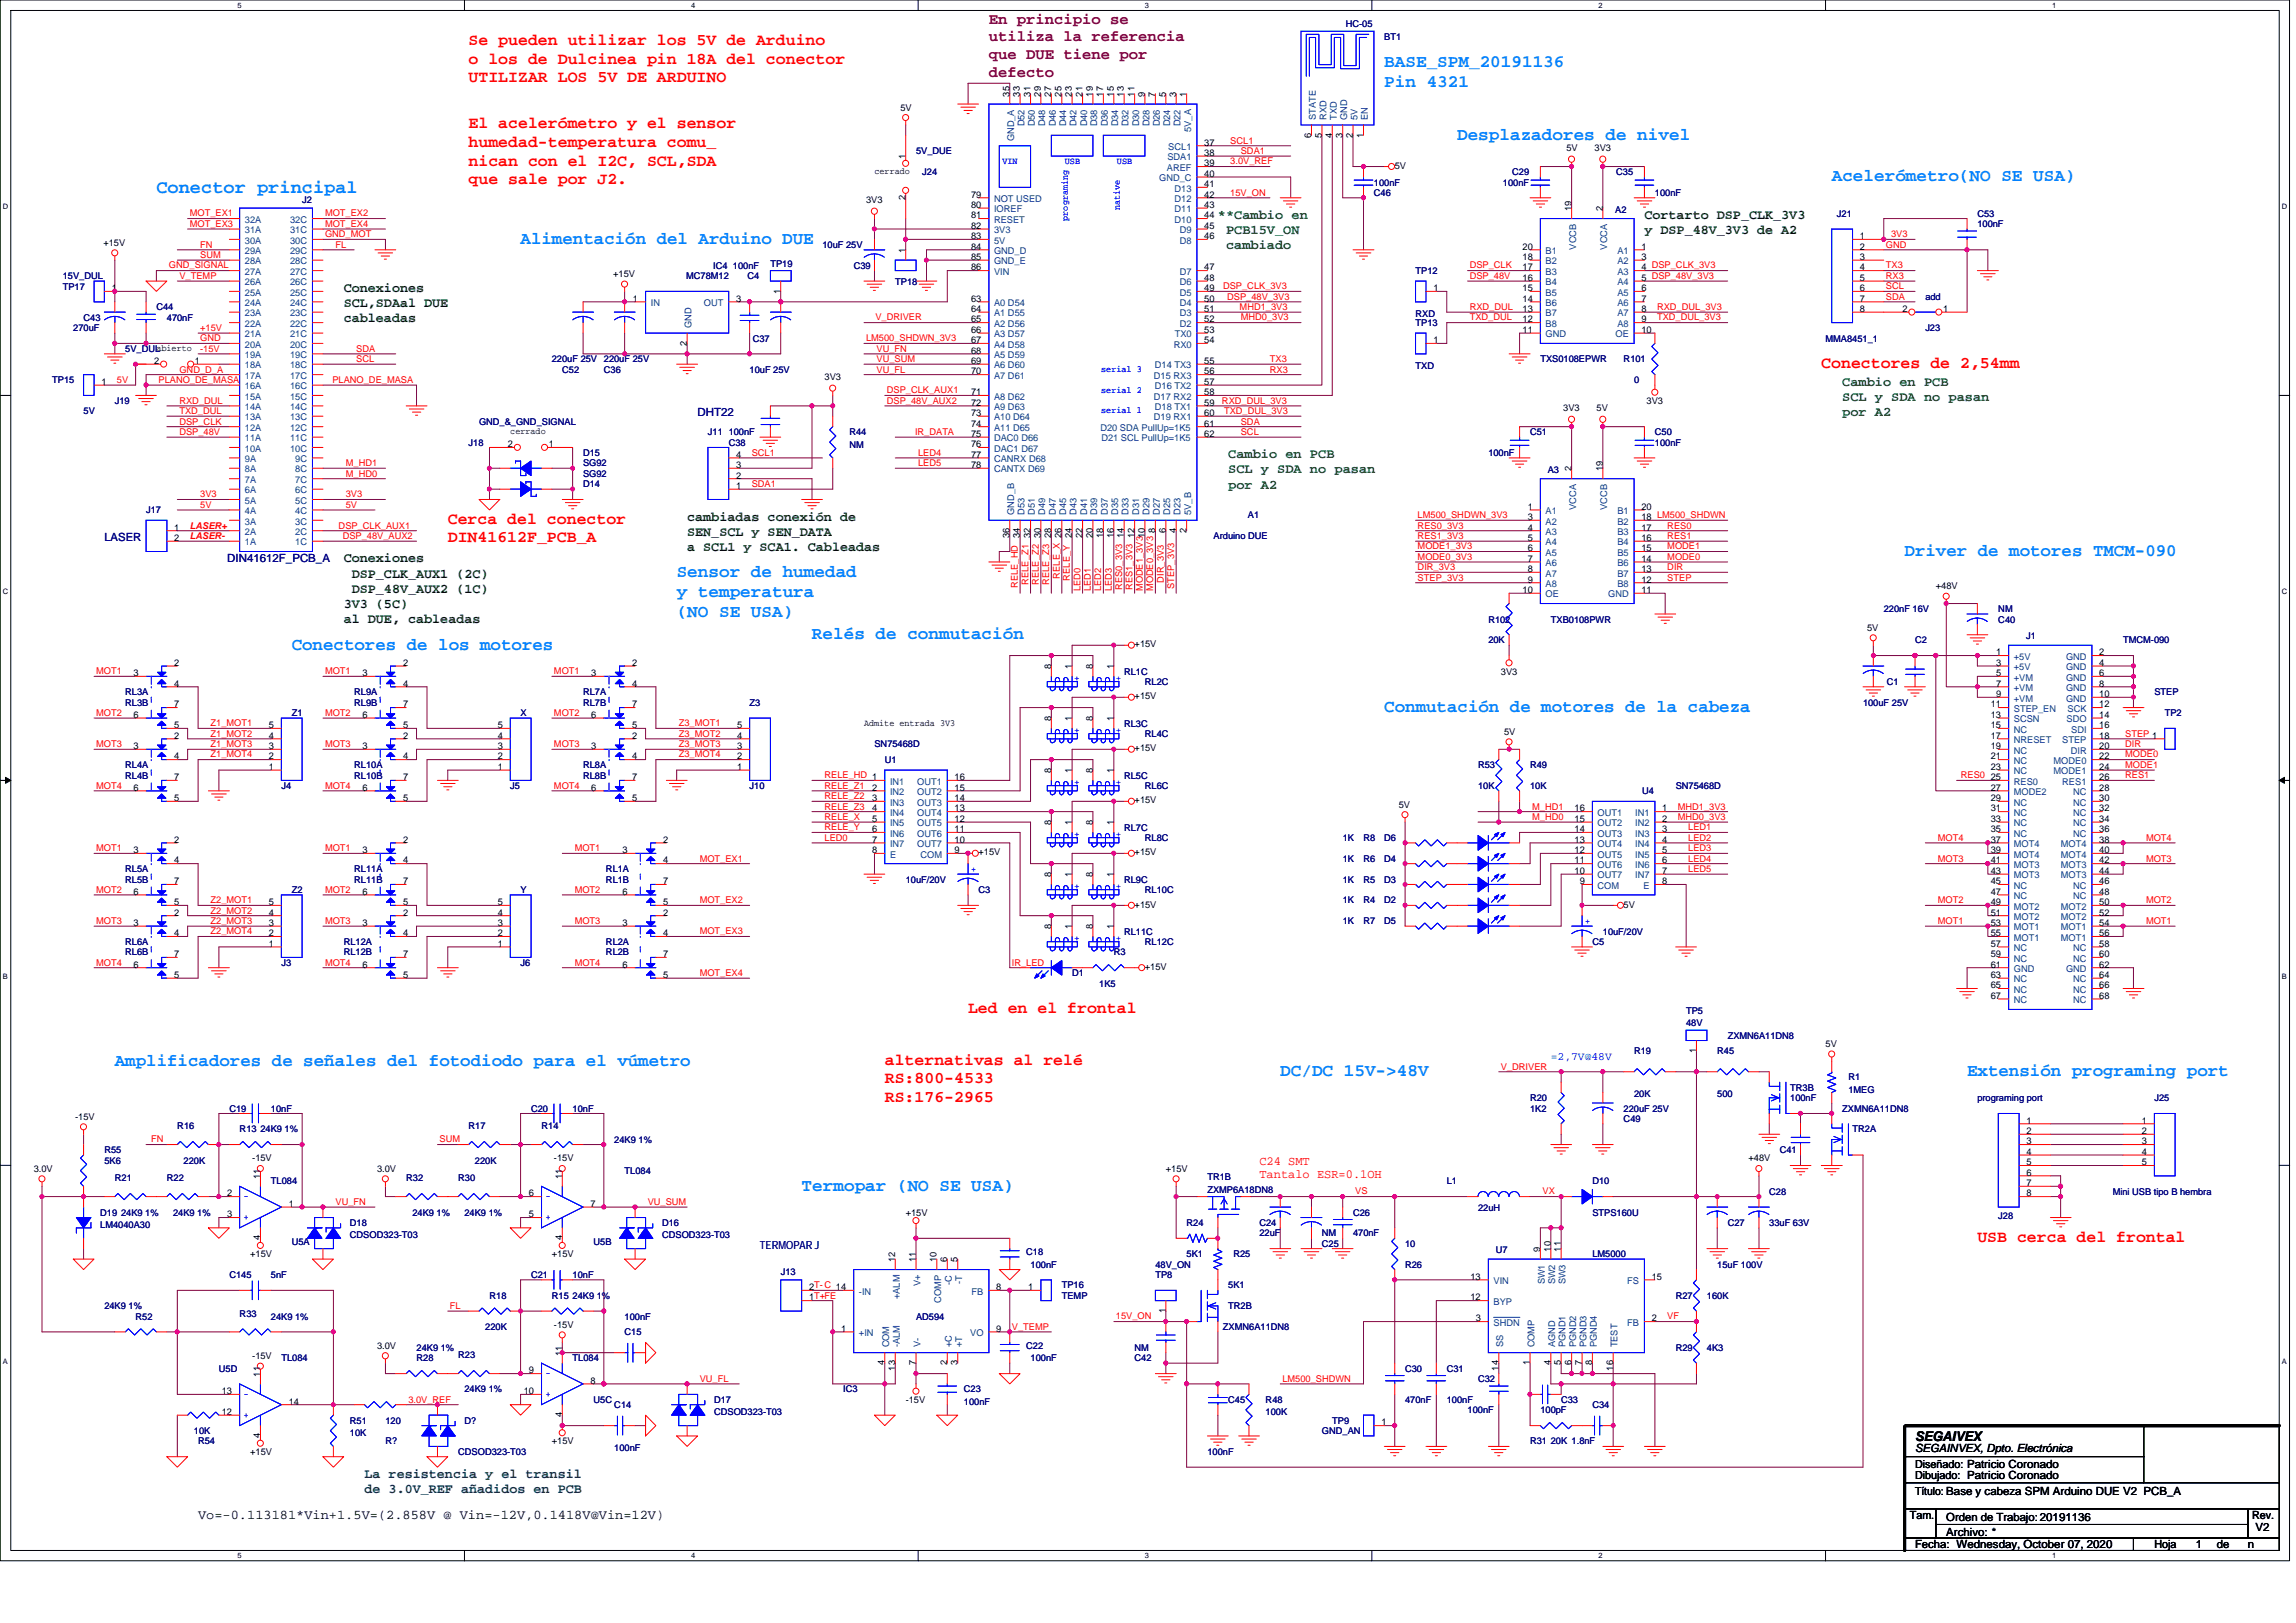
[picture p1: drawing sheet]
<svg xmlns="http://www.w3.org/2000/svg" width="297mm" height="210mm" viewBox="0 0 297 210" stroke-linecap="round" stroke-linejoin="round" font-family="sans-serif">
<defs><g id="words">
<text font-size="2.4" fill="#0080ff" x="20.2" y="24.9">Conector principal</text>
<g font-size="2.3" fill="#0080ff">
<text x="179.1" y="8.6">BASE_SPM_20191136</text>
<text x="179.1" y="11.2">Pin 4321</text>
<text x="188.5" y="18.1">Desplazadores de nivel</text>
<text x="237" y="23.5">Acelerómetro(NO SE USA)</text>
<text x="67.3" y="31.5">Alimentación del Arduino DUE</text>
<text x="246.4" y="71.9">Driver de motores TMCM-090</text>
<text x="87.5" y="74.6">Sensor de humedad</text>
<text x="87.5" y="77.2">y temperatura</text>
<text x="87.5" y="79.8">(NO SE USA)</text>
<text x="105" y="82.7">Relés de conmutación</text>
<text x="37.7" y="84">Conectores de los motores</text>
<text x="179.1" y="92.1">Conmutación de motores de la cabeza</text>
<text x="14.9" y="137.9">Amplificadores de señales del fotodiodo para el vúmetro</text>
<text x="165.6" y="139.2">DC/DC 15V-&gt;48V</text>
<text x="254.5" y="139.2">Extensión programing port</text>
<text x="103.7" y="154">Termopar (NO SE USA)</text>
</g>
<g font-size="2.1" fill="#f00">
<text x="60.6" y="5.8">Se pueden utilizar los 5V de Arduino</text>
<text x="60.6" y="8.2">o los de Dulcinea pin 18A del conector</text>
<text x="60.6" y="10.6">UTILIZAR LOS 5V DE ARDUINO</text>
<text x="60.6" y="16.6">El acelerómetro y el sensor</text>
<text x="60.6" y="19">humedad-temperatura comu_</text>
<text x="60.6" y="21.4">nican con el I2C, SCL,SDA</text>
<text x="60.6" y="23.8">que sale por J2.</text>
<text x="235.6" y="47.6">Conectores de 2,54mm</text>
<text x="57.9" y="67.8">Cerca del conector</text>
<text x="57.9" y="70.2">DIN41612F_PCB_A</text>
<text x="125.2" y="131">Led en el frontal</text>
<text x="114.5" y="137.8">alternativas al relé</text>
<text x="114.5" y="140.2">RS:800-4533</text>
<text x="114.5" y="142.6">RS:176-2965</text>
<text x="255.8" y="160.6">USB cerca del frontal</text>
</g>
<g font-size="2" fill="#800000">
<text x="127.9" y="3">En principio se</text>
<text x="127.9" y="5.4">utiliza la referencia</text>
<text x="127.9" y="7.7">que DUE tiene por</text>
<text x="127.9" y="10">defecto</text>
</g>
<g font-size="1.7" fill="#008000">
<text x="157.6" y="28.3">**Cambio en</text>
<text x="158.6" y="30.3">PCB15V_ON</text>
<text x="158.6" y="32.2">cambiado</text>
<text x="238.3" y="49.9">Cambio en PCB</text>
<text x="238.3" y="51.8">SCL y SDA no pasan</text>
<text x="238.3" y="53.8">por A2</text>
<text x="158.9" y="59.3">Cambio en PCB</text>
<text x="158.9" y="61.3">SCL y SDA no pasan</text>
<text x="158.9" y="63.2">por A2</text>
</g>
<g font-size="1.7" fill="#004000">
<text x="212.7" y="28.3">Cortarto DSP_CLK_3V3</text>
<text x="212.7" y="30.3">y DSP_48V_3V3 de A2</text>
<text x="44.5" y="37.8">Conexiones</text>
<text x="44.5" y="39.7">SCL,SDAal DUE</text>
<text x="44.5" y="41.7">cableadas</text>
<text x="88.9" y="67.4">cambiadas conexión de</text>
<text x="88.9" y="69.3">SEN_SCL y SEN_DATA</text>
<text x="88.9" y="71.3">a SCL1 y SCA1. Cableadas</text>
<text x="44.5" y="72.8">Conexiones</text>
<text x="45.5" y="74.7">DSP_CLK_AUX1 (2C)</text>
<text x="45.5" y="76.7">DSP_48V_AUX2 (1C)</text>
<text x="44.5" y="78.6">3V3 (5C)</text>
<text x="44.5" y="80.6">al DUE, cableadas</text>
</g>
<g font-size="1.7" fill="#004040">
<text x="47.2" y="191.2">La resistencia y el transil</text>
<text x="47.2" y="193.2">de 3.0V_REF añadidos en PCB</text>
</g>
<g font-size="1.7">
<text x="247.8" y="186.4">SEGAIVEX</text>
<text x="25.6" y="196.6">Vo=-0.113181*Vin+1.5V=(2.858V @ Vin=-12V,0.1418V@Vin=12V)</text>
</g>
<g font-size="1.6" fill="#f00">
<text x="162.9" y="150.7">C24 SMT</text>
<text x="162.9" y="152.4">Tantalo ESR=0.1OH</text>
</g>
<g font-size="1.5" fill="#000080">
<text x="90.3" y="53.8">DHT22</text>
<text x="13.5" y="70">LASER</text>
<text x="29.4" y="72.7">DIN41612F_PCB_A</text>
<text x="98.3" y="161.6">TERMOPAR J</text>
</g>
<text font-size="1.5" fill="#00f" x="200.6" y="137.1">=2,7V@48V</text>
<g font-size="1.5">
<text x="247.8" y="187.9">SEGAINVEX, Dpto. Electrónica</text>
<text x="247.1" y="196.5">Tam.</text>
<text x="251.8" y="196.8">Orden de Trabajo: 20191136</text>
<text x="291.4" y="196.5">Rev.</text>
<text x="247.8" y="200.3">Fecha: Wednesday, October 07, 2020</text>
<text x="251.8" y="198.7">Archivo: *</text>
<text x="278.7" y="200.3">Hoja</text>
<text x="284.1" y="200.3">1</text>
<text x="286.8" y="200.3">de</text>
<text x="290.8" y="200.3">n</text>
<text x="291.8" y="198.1">V2</text>
</g>
<g font-size="1.4">
<text x="247.8" y="189.9">Diseñado: Patricio Coronado</text>
<text x="247.8" y="191.4">Dibujado: Patricio Coronado</text>
<text x="247.8" y="193.4">Título: Base y cabeza SPM Arduino DUE V2 PCB_A</text>
</g>
<g font-size="1.2" fill="#000080">
<text x="174.1" y="3.5">HC-05</text>
<text x="179.1" y="5.1">BT1</text>
<text x="118.5" y="20">5V_DUE</text>
<text x="119.3" y="22.6">J24</text>
<text x="195.6" y="22.6">C29</text>
<text x="209.1" y="22.6">C35</text>
<text x="39.1" y="26.3">J2</text>
<text x="177.8" y="25.3">C46</text>
<text x="177.8" y="24">100nF</text>
<text x="194.4" y="24">100nF</text>
<text x="209" y="27.5">A2</text>
<text x="214.1" y="25.3">100nF</text>
<text x="237.7" y="28">J21</text>
<text x="255.8" y="28">C53</text>
<text x="255.8" y="29.4">100nF</text>
<text x="92.3" y="34.8">IC4</text>
<text x="94.8" y="34.8">100nF</text>
<text x="99.7" y="34.5">TP19</text>
<text x="106.4" y="32.1">10uF 25V</text>
<text x="110.4" y="34.8">C39</text>
<text x="183.1" y="35.4">TP12</text>
<text x="8.1" y="37.5">TP17</text>
<text x="8.1" y="36.1">15V_DUL</text>
<text x="10.8" y="41.5">C43</text>
<text x="20.2" y="40.2">C44</text>
<text x="21.6" y="41.5">470nF</text>
<text x="88.8" y="36.1">MC78M12</text>
<text x="96.7" y="36.1">C4</text>
<text x="115.8" y="36.9">TP18</text>
<text x="183.1" y="41">RXD</text>
<text x="249.1" y="38.8">add</text>
<text x="9.5" y="42.8">270uF</text>
<text x="16.2" y="45.5">5V_DULabierto</text>
<text x="71.4" y="46.9">220uF 25V</text>
<text x="78.1" y="46.9">220uF 25V</text>
<text x="97.4" y="44.2">C37</text>
<text x="183.1" y="42.2">TP13</text>
<text x="183.1" y="47.7">TXD</text>
<text x="199.3" y="46.9">TXS0108EPWR</text>
<text x="210.1" y="46.9">R101</text>
<text x="236.2" y="44.2">MMA8451_1</text>
<text x="249.1" y="42.8">J23</text>
<text x="6.8" y="49.6">TP15</text>
<text x="10.8" y="53.6">5V</text>
<text x="14.9" y="52.3">J19</text>
<text x="72.7" y="48.2">C52</text>
<text x="78.1" y="48.2">C36</text>
<text x="97" y="48.2">10uF 25V</text>
<text x="211.4" y="49.6">0</text>
<text x="60.6" y="57.7">J18</text>
<text x="62" y="54.9">GND_&amp;_GND_SIGNAL</text>
<text x="75.4" y="59">D15</text>
<text x="91.6" y="56.3">J11</text>
<text x="94.3" y="57.7">C38</text>
<text x="94.3" y="56.3">100nF</text>
<text x="109.9" y="56.3">R44</text>
<text x="109.9" y="57.9">NM</text>
<text x="192.5" y="59">100nF</text>
<text x="197.9" y="56.3">C51</text>
<text x="214.1" y="56.3">C50</text>
<text x="214.1" y="57.7">100nF</text>
<text x="75.4" y="63">D14</text>
<text x="75.4" y="61.7">SG92</text>
<text x="75.4" y="60.3">SG92</text>
<text x="200.2" y="61.2">A3</text>
<text x="18.9" y="66.4">J17</text>
<text x="157" y="69.8">Arduino DUE</text>
<text x="161.5" y="67.1">A1</text>
<text x="192.5" y="80.5">R102</text>
<text x="192.5" y="83.2">20K</text>
<text x="200.6" y="80.5">TXB0108PWR</text>
<text x="243.7" y="79.2">220nF 16V</text>
<text x="247.8" y="83.2">C2</text>
<text x="258.5" y="80.5">C40</text>
<text x="258.5" y="79.2">NM</text>
<text x="262.1" y="82.7">J1</text>
<text x="274.7" y="83.2">TMCM-090</text>
<text x="16.2" y="90">RL3A</text>
<text x="45.8" y="90">RL9A</text>
<text x="75.4" y="90">RL7A</text>
<text x="145.4" y="87.3">RL1C</text>
<text x="148.1" y="88.6">RL2C</text>
<text x="244.1" y="88.6">C1</text>
<text x="278.7" y="90">STEP</text>
<text x="16.2" y="91.3">RL3B</text>
<text x="37.7" y="92.6">Z1</text>
<text x="45.8" y="91.3">RL9B</text>
<text x="67.3" y="92.6">X</text>
<text x="75.4" y="91.3">RL7B</text>
<text x="97" y="91.3">Z3</text>
<text x="145.4" y="94">RL3C</text>
<text x="148.1" y="95.3">RL4C</text>
<text x="241" y="91.3">100uF 25V</text>
<text x="280.1" y="92.6">TP2</text>
<text x="16.2" y="100.7">RL4B</text>
<text x="16.2" y="99.4">RL4A</text>
<text x="45.8" y="100.7">RL10B</text>
<text x="45.8" y="99.4">RL10A</text>
<text x="75.4" y="99.4">RL8A</text>
<text x="75.4" y="100.7">RL8B</text>
<text x="113.1" y="96.7">SN75468D</text>
<text x="114.5" y="98.7">U1</text>
<text x="145.4" y="100.7">RL5C</text>
<text x="191.2" y="99.4">R53</text>
<text x="197.9" y="99.4">R49</text>
<text x="36.4" y="102.1">J4</text>
<text x="66" y="102.1">J5</text>
<text x="97" y="102.1">J10</text>
<text x="145.4" y="107.5">RL7C</text>
<text x="148.1" y="102.1">RL6C</text>
<text x="191.2" y="102.1">10K</text>
<text x="197.9" y="102.1">10K</text>
<text x="212.5" y="102.7">U4</text>
<text x="216.8" y="102.1">SN75468D</text>
<text x="16.2" y="112.8">RL5A</text>
<text x="45.8" y="112.8">RL11A</text>
<text x="78.4" y="112.8">RL1A</text>
<text x="148.1" y="108.8">RL8C</text>
<text x="173.7" y="108.8">1K</text>
<text x="173.7" y="111.5">1K</text>
<text x="176.4" y="108.8">R8</text>
<text x="176.4" y="111.5">R6</text>
<text x="179.1" y="108.8">D6</text>
<text x="179.1" y="111.5">D4</text>
<text x="16.2" y="114.2">RL5B</text>
<text x="37.7" y="115.5">Z2</text>
<text x="45.8" y="114.2">RL11B</text>
<text x="67.3" y="115.5">Y</text>
<text x="78.4" y="114.2">RL1B</text>
<text x="117.2" y="114.2">10uF/20V</text>
<text x="126.6" y="115.5">C3</text>
<text x="145.4" y="114.2">RL9C</text>
<text x="148.1" y="115.5">RL10C</text>
<text x="173.7" y="116.9">1K</text>
<text x="173.7" y="119.6">1K</text>
<text x="173.7" y="114.2">1K</text>
<text x="176.4" y="116.9">R4</text>
<text x="176.4" y="119.6">R7</text>
<text x="176.4" y="114.2">R5</text>
<text x="179.1" y="114.2">D3</text>
<text x="179.1" y="119.6">D5</text>
<text x="179.1" y="116.9">D2</text>
<text x="16.2" y="123.6">RL6B</text>
<text x="16.2" y="122.3">RL6A</text>
<text x="36.4" y="125">J3</text>
<text x="44.5" y="123.6">RL12B</text>
<text x="44.5" y="122.3">RL12A</text>
<text x="67.3" y="125">J6</text>
<text x="78.4" y="122.3">RL2A</text>
<text x="78.4" y="123.6">RL2B</text>
<text x="144.1" y="123.6">R3</text>
<text x="145.4" y="120.9">RL11C</text>
<text x="148.1" y="122.3">RL12C</text>
<text x="206" y="122.3">C5</text>
<text x="207.4" y="120.9">10uF/20V</text>
<text x="138.7" y="126.3">D1</text>
<text x="142.2" y="127.7">1K5</text>
<text x="218.1" y="131.1">TP5</text>
<text x="211.4" y="136.4">R19</text>
<text x="218.1" y="132.8">48V</text>
<text x="222.2" y="136.4">R45</text>
<text x="223.5" y="134.4">ZXMN6A11DN8</text>
<text x="29.7" y="143.8">C19</text>
<text x="35" y="143.8">10nF</text>
<text x="68.7" y="143.8">C20</text>
<text x="74.1" y="143.8">10nF</text>
<text x="197.9" y="142.5">R20</text>
<text x="197.9" y="143.8">1K2</text>
<text x="210.1" y="143.8">220uF 25V</text>
<text x="211.4" y="141.9">20K</text>
<text x="222.2" y="141.9">500</text>
<text x="231.6" y="142.5">100nF</text>
<text x="231.6" y="141.1">TR3B</text>
<text x="238.3" y="143.8">ZXMN6A11DN8</text>
<text x="239.1" y="139.8">R1</text>
<text x="239.1" y="141.4">1MEG</text>
<text x="255.8" y="142.5">programing port</text>
<text x="278.7" y="142.5">J25</text>
<text x="13.5" y="149.2">R55</text>
<text x="22.9" y="146.1">R16</text>
<text x="31" y="146.5">R13 24K9 1%</text>
<text x="60.6" y="146.1">R17</text>
<text x="70.1" y="146.1">R14</text>
<text x="79.5" y="147.8">24K9 1%</text>
<text x="210.1" y="145.2">C49</text>
<text x="230.2" y="149.2">C41</text>
<text x="239.7" y="146.5">TR2A</text>
<text x="13.5" y="150.5">5K6</text>
<text x="14.9" y="152.8">R21</text>
<text x="21.6" y="152.8">R22</text>
<text x="23.7" y="150.5">220K</text>
<text x="35" y="153.2">TL084</text>
<text x="52.6" y="152.8">R32</text>
<text x="59.3" y="152.8">R30</text>
<text x="61.4" y="150.5">220K</text>
<text x="80.8" y="151.9">TL084</text>
<text x="156.2" y="152.7">TR1B</text>
<text x="156.2" y="154.3">ZXMP6A18DN8</text>
<text x="187.2" y="153.2">L1</text>
<text x="206" y="153.2">D10</text>
<text x="228.9" y="154.6">C28</text>
<text x="273.3" y="154.6">Mini USB tipo B hembra</text>
<text x="13" y="157.3">D19</text>
<text x="13" y="158.9">LM4040A30</text>
<text x="15.7" y="157.3">24K9 1%</text>
<text x="22.4" y="157.3">24K9 1%</text>
<text x="37.7" y="161">U5A</text>
<text x="45.3" y="158.6">D18</text>
<text x="45.3" y="160.2">CDSOD323-T03</text>
<text x="53.4" y="157.3">24K9 1%</text>
<text x="60.1" y="157.3">24K9 1%</text>
<text x="76.8" y="161">U5B</text>
<text x="85.7" y="158.6">D16</text>
<text x="85.7" y="160.2">CDSOD323-T03</text>
<text x="153.5" y="158.6">R24</text>
<text x="162.9" y="158.6">C24</text>
<text x="162.9" y="160">22uF</text>
<text x="171" y="161.3">C25</text>
<text x="171" y="160">NM</text>
<text x="175" y="157.3">C26</text>
<text x="175" y="160">470nF</text>
<text x="181.8" y="161.3">10</text>
<text x="191.2" y="156.7">22uH</text>
<text x="206" y="157.3">STPS160U</text>
<text x="223.5" y="158.6">C27</text>
<text x="228.9" y="158.6">33uF 63V</text>
<text x="258.5" y="157.7">J28</text>
<text x="29.7" y="165.4">C145</text>
<text x="35" y="165.4">5nF</text>
<text x="68.7" y="165.4">C21</text>
<text x="74.1" y="165.4">10nF</text>
<text x="101" y="165">J13</text>
<text x="132.8" y="162.4">C18</text>
<text x="133.3" y="164">100nF</text>
<text x="137.4" y="166.7">TP16</text>
<text x="149.5" y="165.4">TP8</text>
<text x="149.5" y="164">48V_ON</text>
<text x="153.5" y="162.6">5K1</text>
<text x="158.9" y="166.7">5K1</text>
<text x="159.6" y="162.6">R25</text>
<text x="181.8" y="164">R26</text>
<text x="193.5" y="162.1">U7</text>
<text x="206" y="162.6">LM5000</text>
<text x="222.2" y="164">15uF 100V</text>
<text x="13.5" y="169.4">24K9 1%</text>
<text x="17.5" y="170.7">R52</text>
<text x="31" y="170.3">R33</text>
<text x="35" y="170.7">24K9 1%</text>
<text x="62.8" y="172.1">220K</text>
<text x="63.3" y="168">R18</text>
<text x="71.4" y="168">R15 24K9 1%</text>
<text x="80.8" y="172.7">C15</text>
<text x="80.8" y="170.7">100nF</text>
<text x="118.5" y="170.7">AD594</text>
<text x="137.4" y="168">TEMP</text>
<text x="158.2" y="172.1">ZXMN6A11DN8</text>
<text x="158.9" y="169.4">TR2B</text>
<text x="216.8" y="168">R27</text>
<text x="220.8" y="168">160K</text>
<text x="28.3" y="177.5">U5D</text>
<text x="36.4" y="176.1">TL084</text>
<text x="53.9" y="176.1">R28</text>
<text x="53.9" y="174.8">24K9 1%</text>
<text x="59.3" y="175.7">R23</text>
<text x="74.1" y="176.1">TL084</text>
<text x="132.8" y="174.5">C22</text>
<text x="133.3" y="176.1">100nF</text>
<text x="146.8" y="176.1">C42</text>
<text x="146.8" y="174.8">NM</text>
<text x="181.8" y="177.5">C30</text>
<text x="187.2" y="177.5">C31</text>
<text x="191.2" y="178.8">C32</text>
<text x="216.8" y="174.8">R29</text>
<text x="220.8" y="174.8">4K3</text>
<text x="25.1" y="185.5">10K</text>
<text x="45.3" y="184.2">R51</text>
<text x="45.3" y="185.8">10K</text>
<text x="49.9" y="184.2">120</text>
<text x="60.1" y="180.1">24K9 1%</text>
<text x="60.1" y="184.2">D?</text>
<text x="76.8" y="181.5">U5C</text>
<text x="79.5" y="182.2">C14</text>
<text x="92.4" y="181.5">D17</text>
<text x="92.4" y="183.1">CDSOD323-T03</text>
<text x="109.1" y="180.1">IC3</text>
<text x="124.7" y="180.1">C23</text>
<text x="124.7" y="181.8">100nF</text>
<text x="158.9" y="181.5">C45</text>
<text x="163.7" y="181.5">R48</text>
<text x="163.7" y="183.1">100K</text>
<text x="171" y="185.5">GND_AN</text>
<text x="172.4" y="184.2">TP9</text>
<text x="181.8" y="181.5">470nF</text>
<text x="187.2" y="181.5">100nF</text>
<text x="189.9" y="182.8">100nF</text>
<text x="199.3" y="182.8">100pF</text>
<text x="202" y="181.5">C33</text>
<text x="206" y="182.2">C34</text>
<text x="25.6" y="186.9">R54</text>
<text x="49.9" y="186.9">R?</text>
<text x="59.3" y="188.2">CDSOD323-T03</text>
<text x="79.5" y="187.7">100nF</text>
<text x="156.2" y="188.2">100nF</text>
<text x="197.9" y="186.9">R31 20K 1.8nF</text>
</g>
<g font-size="1.2">
<text x="116.5" y="14.3">5V</text>
<text x="130.6" y="12.5" transform="rotate(-90 130.6 12.5)">35</text>
<text x="131.9" y="12.5" transform="rotate(-90 131.9 12.5)">33</text>
<text x="133.3" y="12.5" transform="rotate(-90 133.3 12.5)">31</text>
<text x="134.6" y="12.5" transform="rotate(-90 134.6 12.5)">29</text>
<text x="136" y="12.5" transform="rotate(-90 136 12.5)">27</text>
<text x="137.3" y="12.5" transform="rotate(-90 137.3 12.5)">25</text>
<text x="138.7" y="12.5" transform="rotate(-90 138.7 12.5)">23</text>
<text x="140" y="12.5" transform="rotate(-90 140 12.5)">21</text>
<text x="141.4" y="12.5" transform="rotate(-90 141.4 12.5)">19</text>
<text x="142.7" y="12.5" transform="rotate(-90 142.7 12.5)">17</text>
<text x="144.1" y="12.5" transform="rotate(-90 144.1 12.5)">15</text>
<text x="145.4" y="12.5" transform="rotate(-90 145.4 12.5)">13</text>
<text x="146.8" y="12.5" transform="rotate(-90 146.8 12.5)">11</text>
<text x="148.1" y="12.5" transform="rotate(-90 148.1 12.5)">9</text>
<text x="149.5" y="12.5" transform="rotate(-90 149.5 12.5)">7</text>
<text x="150.8" y="12.5" transform="rotate(-90 150.8 12.5)">5</text>
<text x="152.1" y="12.5" transform="rotate(-90 152.1 12.5)">3</text>
<text x="153.5" y="12.5" transform="rotate(-90 153.5 12.5)">1</text>
<text x="169.6" y="17.8" transform="rotate(-90 169.6 17.8)">6</text>
<text x="171" y="17.8" transform="rotate(-90 171 17.8)">5</text>
<text x="172.3" y="17.8" transform="rotate(-90 172.3 17.8)">4</text>
<text x="173.7" y="17.8" transform="rotate(-90 173.7 17.8)">3</text>
<text x="175" y="17.8" transform="rotate(-90 175 17.8)">2</text>
<text x="176.4" y="17.8" transform="rotate(-90 176.4 17.8)">1</text>
<text x="113.1" y="22.5">cerrado</text>
<text x="117.2" y="20.6" transform="rotate(-90 117.2 20.6)">1</text>
<text x="155.8" y="22.9">40</text>
<text x="155.8" y="20.2">38</text>
<text x="155.8" y="21.5">39</text>
<text x="155.8" y="18.8">37</text>
<text x="180.4" y="21.8">5V</text>
<text x="202.6" y="19.6">5V</text>
<text x="206.3" y="19.6">3V3</text>
<text x="112.1" y="26.3">3V3</text>
<text x="117.2" y="25.9" transform="rotate(-90 117.2 25.9)">2</text>
<text x="125.6" y="25.6">79</text>
<text x="125.6" y="26.9">80</text>
<text x="125.6" y="28.3">81</text>
<text x="125.6" y="29.6">82</text>
<text x="155.8" y="24.2">41</text>
<text x="155.8" y="25.6">42</text>
<text x="155.8" y="26.9">43</text>
<text x="155.8" y="28.3">44</text>
<text x="155.8" y="29.6">45</text>
<text x="203.3" y="27.3" transform="rotate(-90 203.3 27.3)">19</text>
<text x="207.3" y="27.3" transform="rotate(-90 207.3 27.3)">2</text>
<text x="13.4" y="31.8">+15V</text>
<text x="79.3" y="35.8">+15V</text>
<text x="117.2" y="32.7" transform="rotate(-90 117.2 32.7)">1</text>
<text x="125.6" y="35">86</text>
<text x="125.6" y="30.9">83</text>
<text x="125.6" y="32.3">84</text>
<text x="125.6" y="33.6">85</text>
<text x="155.8" y="30.9">46</text>
<text x="155.8" y="35">47</text>
<text x="197" y="35">17</text>
<text x="197" y="33.6">18</text>
<text x="197" y="32.3">20</text>
<text x="212.4" y="32.3">1</text>
<text x="212.4" y="33.6">3</text>
<text x="212.4" y="35">4 DSP_CLK_3V3</text>
<text x="240.6" y="30.9">1</text>
<text x="240.6" y="32.3">2</text>
<text x="240.6" y="33.6">3</text>
<text x="240.6" y="35">4</text>
<text x="14.5" y="37.7">1</text>
<text x="81.9" y="39">1</text>
<text x="95.2" y="39">3</text>
<text x="101" y="38" transform="rotate(-90 101 38)">1</text>
<text x="125.6" y="39">63</text>
<text x="125.6" y="40.4">64</text>
<text x="125.6" y="41.7">65</text>
<text x="155.8" y="36.3">48</text>
<text x="155.8" y="37.7">49</text>
<text x="155.8" y="39">50</text>
<text x="155.8" y="40.4">51</text>
<text x="155.8" y="41.7">52</text>
<text x="185.4" y="37.7">1</text>
<text x="197" y="41.7">12</text>
<text x="197" y="40.4">13</text>
<text x="197" y="39">14</text>
<text x="197" y="37.7">15</text>
<text x="197" y="36.3">16</text>
<text x="212.4" y="36.3">5 DSP_48V_3V3</text>
<text x="212.4" y="37.7">6</text>
<text x="212.4" y="39">7</text>
<text x="212.4" y="40.4">8</text>
<text x="212.4" y="41.7">9</text>
<text x="240.6" y="36.3">5</text>
<text x="240.6" y="37.7">6</text>
<text x="240.6" y="39">7</text>
<text x="240.6" y="40.4">8</text>
<text x="246.1" y="40.4">2</text>
<text x="251.4" y="40.4">1</text>
<text x="20" y="47.1">2</text>
<text x="25.2" y="47.1">1</text>
<text x="88.9" y="44.7" transform="rotate(-90 88.9 44.7)">2</text>
<text x="125.6" y="43.1">66</text>
<text x="125.6" y="44.4">67</text>
<text x="125.6" y="45.8">68</text>
<text x="125.6" y="47.1">69</text>
<text x="155.8" y="44.4">54</text>
<text x="155.8" y="47.1">55</text>
<text x="155.8" y="43.1">53</text>
<text x="185.4" y="44.4">1</text>
<text x="197" y="43.1">11</text>
<text x="212.4" y="43.1">10</text>
<text x="13.1" y="49.8">1</text>
<text x="106.7" y="49.2">3V3</text>
<text x="125.6" y="51.1">71</text>
<text x="125.6" y="52.5">72</text>
<text x="125.6" y="53.8">73</text>
<text x="125.6" y="48.5">70</text>
<text x="155.8" y="48.5">56</text>
<text x="155.8" y="51.1">58</text>
<text x="155.8" y="53.8">60</text>
<text x="155.8" y="49.8">57</text>
<text x="155.8" y="52.5">59</text>
<text x="202.2" y="53.2">3V3</text>
<text x="206.6" y="53.2">5V</text>
<text x="213" y="52.3">3V3</text>
<text x="65.7" y="57.9">2</text>
<text x="66" y="56.2">cerrado</text>
<text x="71" y="57.9">1</text>
<text x="95.2" y="59.2">4</text>
<text x="125.6" y="55.2">74</text>
<text x="125.6" y="56.5">75</text>
<text x="125.6" y="57.9">76</text>
<text x="125.6" y="59.2">77</text>
<text x="155.8" y="56.5">62</text>
<text x="155.8" y="55.2">61</text>
<text x="95.2" y="63.3">1</text>
<text x="95.2" y="61.9">2</text>
<text x="95.2" y="60.6">3</text>
<text x="125.6" y="60.6">78</text>
<text x="197.7" y="66">1</text>
<text x="203.3" y="61" transform="rotate(-90 203.3 61)">2</text>
<text x="207.3" y="61" transform="rotate(-90 207.3 61)">19</text>
<text x="212.4" y="66">20</text>
<text x="22.5" y="68.6">1</text>
<text x="22.5" y="70">2</text>
<text x="130.6" y="69.6" transform="rotate(-90 130.6 69.6)">36</text>
<text x="131.9" y="69.6" transform="rotate(-90 131.9 69.6)">34</text>
<text x="133.3" y="69.6" transform="rotate(-90 133.3 69.6)">32</text>
<text x="134.6" y="69.6" transform="rotate(-90 134.6 69.6)">30</text>
<text x="136" y="69.6" transform="rotate(-90 136 69.6)">28</text>
<text x="138.7" y="69.6" transform="rotate(-90 138.7 69.6)">24</text>
<text x="140" y="69.6" transform="rotate(-90 140 69.6)">22</text>
<text x="141.4" y="69.6" transform="rotate(-90 141.4 69.6)">20</text>
<text x="142.7" y="69.6" transform="rotate(-90 142.7 69.6)">18</text>
<text x="144.1" y="69.6" transform="rotate(-90 144.1 69.6)">16</text>
<text x="145.4" y="69.6" transform="rotate(-90 145.4 69.6)">14</text>
<text x="146.8" y="69.6" transform="rotate(-90 146.8 69.6)">12</text>
<text x="149.5" y="68.9" transform="rotate(-90 149.5 68.9)">8</text>
<text x="150.8" y="68.9" transform="rotate(-90 150.8 68.9)">6</text>
<text x="152.1" y="68.9" transform="rotate(-90 152.1 68.9)">4</text>
<text x="153.5" y="68.9" transform="rotate(-90 153.5 68.9)">2</text>
<text x="197.7" y="67.3">3</text>
<text x="197.7" y="68.6">4</text>
<text x="197.7" y="70">5</text>
<text x="197.7" y="71.3">6</text>
<text x="212.4" y="71.3">15</text>
<text x="212.4" y="70">16</text>
<text x="212.4" y="68.6">17</text>
<text x="212.4" y="67.3">18 LM500_SHDWN</text>
<text x="197" y="76.7">10</text>
<text x="197.7" y="72.7">7</text>
<text x="197.7" y="74">8</text>
<text x="197.7" y="75.4">9</text>
<text x="212.4" y="76.7">11</text>
<text x="212.4" y="75.4">12</text>
<text x="212.4" y="74">13</text>
<text x="212.4" y="72.7">14</text>
<text x="250.4" y="76.2">+48V</text>
<text x="146.8" y="83.8">+15V</text>
<text x="241.6" y="81.6">5V</text>
<text x="17.3" y="87.5">3</text>
<text x="22.5" y="86.1">2</text>
<text x="22.5" y="88.8">4</text>
<text x="46.9" y="87.5">3</text>
<text x="52.2" y="86.1">2</text>
<text x="52.2" y="88.8">4</text>
<text x="76.5" y="87.5">3</text>
<text x="81.8" y="86.1">2</text>
<text x="81.8" y="88.8">4</text>
<text x="136" y="86.6" transform="rotate(-90 136 86.6)">8</text>
<text x="138.7" y="86.6" transform="rotate(-90 138.7 86.6)">1</text>
<text x="141.4" y="86.6" transform="rotate(-90 141.4 86.6)">8</text>
<text x="144.1" y="86.6" transform="rotate(-90 144.1 86.6)">1</text>
<text x="194.2" y="87.3">3V3</text>
<text x="258.2" y="84.8">1</text>
<text x="258.2" y="86.1">3</text>
<text x="258.2" y="87.5">5</text>
<text x="258.2" y="88.8">7</text>
<text x="271.6" y="84.8">2</text>
<text x="271.6" y="86.1">4</text>
<text x="271.6" y="87.5">6</text>
<text x="271.6" y="88.8">8</text>
<text x="17.3" y="92.9">6</text>
<text x="22.5" y="94.2">5</text>
<text x="22.5" y="91.5">7</text>
<text x="22.5" y="95.6">2</text>
<text x="34.8" y="95.6">4</text>
<text x="34.8" y="94.2">5</text>
<text x="46.9" y="92.9">6</text>
<text x="52.2" y="94.2">5</text>
<text x="52.2" y="91.5">7</text>
<text x="52.2" y="95.6">2</text>
<text x="64.4" y="95.6">4</text>
<text x="64.4" y="94.2">5</text>
<text x="76.5" y="92.9">6</text>
<text x="81.8" y="94.2">5</text>
<text x="81.8" y="91.5">7</text>
<text x="81.8" y="95.6">2</text>
<text x="95.4" y="95.6">4</text>
<text x="95.4" y="94.2">5</text>
<text x="111.8" y="93.9">Admite entrada 3V3</text>
<text x="136" y="93.3" transform="rotate(-90 136 93.3)">8</text>
<text x="138.7" y="93.3" transform="rotate(-90 138.7 93.3)">1</text>
<text x="141.4" y="93.3" transform="rotate(-90 141.4 93.3)">8</text>
<text x="144.1" y="93.3" transform="rotate(-90 144.1 93.3)">1</text>
<text x="146.8" y="90.5">+15V</text>
<text x="194.6" y="95.1">5V</text>
<text x="257.6" y="91.5">11</text>
<text x="257.6" y="92.9">13</text>
<text x="257.6" y="94.2">15</text>
<text x="257.6" y="95.6">17</text>
<text x="258.2" y="90.2">9</text>
<text x="271.6" y="90.2">10</text>
<text x="271.6" y="91.5">12</text>
<text x="271.6" y="94.2">16</text>
<text x="271.6" y="95.6">18</text>
<text x="271.6" y="92.9">14</text>
<text x="17.3" y="96.9">3</text>
<text x="22.5" y="100.9">7</text>
<text x="22.5" y="98.3">4</text>
<text x="34.8" y="99.6">1</text>
<text x="34.8" y="98.3">2</text>
<text x="34.8" y="96.9">3</text>
<text x="46.9" y="96.9">3</text>
<text x="52.2" y="100.9">7</text>
<text x="52.2" y="98.3">4</text>
<text x="64.4" y="99.6">1</text>
<text x="64.4" y="98.3">2</text>
<text x="64.4" y="96.9">3</text>
<text x="76.5" y="96.9">3</text>
<text x="81.8" y="98.3">4</text>
<text x="81.8" y="100.9">7</text>
<text x="95.4" y="99.6">1</text>
<text x="95.4" y="98.3">2</text>
<text x="95.4" y="96.9">3</text>
<text x="123.5" y="100.9">16</text>
<text x="136" y="100" transform="rotate(-90 136 100)">8</text>
<text x="138.7" y="100" transform="rotate(-90 138.7 100)">1</text>
<text x="141.4" y="100" transform="rotate(-90 141.4 100)">8</text>
<text x="144.1" y="100" transform="rotate(-90 144.1 100)">1</text>
<text x="146.8" y="97.2">+15V</text>
<text x="257.6" y="96.9">19</text>
<text x="257.6" y="98.3">21</text>
<text x="257.6" y="99.6">23</text>
<text x="257.6" y="100.9">25</text>
<text x="271.6" y="98.3">22</text>
<text x="271.6" y="99.6">24</text>
<text x="271.6" y="100.9">26</text>
<text x="271.6" y="96.9">20</text>
<text x="17.3" y="102.3">6</text>
<text x="22.5" y="103.7">5</text>
<text x="46.9" y="102.3">6</text>
<text x="52.2" y="103.7">5</text>
<text x="76.5" y="102.3">6</text>
<text x="81.8" y="103.7">5</text>
<text x="112.8" y="102.3">2</text>
<text x="112.8" y="103.7">3</text>
<text x="112.8" y="105">4</text>
<text x="112.8" y="106.3">5</text>
<text x="112.8" y="107.7">6</text>
<text x="123.5" y="107.7">11</text>
<text x="123.5" y="106.3">12</text>
<text x="123.5" y="105">13</text>
<text x="123.5" y="103.7">14</text>
<text x="123.5" y="102.3">15</text>
<text x="136" y="106.7" transform="rotate(-90 136 106.7)">8</text>
<text x="138.7" y="106.7" transform="rotate(-90 138.7 106.7)">1</text>
<text x="141.4" y="106.7" transform="rotate(-90 141.4 106.7)">8</text>
<text x="144.1" y="106.7" transform="rotate(-90 144.1 106.7)">1</text>
<text x="146.8" y="103.9">+15V</text>
<text x="181" y="104.5">5V</text>
<text x="203.7" y="107.7">14</text>
<text x="203.7" y="106.3">15</text>
<text x="203.7" y="105">16</text>
<text x="215" y="105">1</text>
<text x="215" y="106.3">2</text>
<text x="215" y="107.7">3</text>
<text x="257.6" y="102.3">27</text>
<text x="257.6" y="103.7">29</text>
<text x="257.6" y="105">31</text>
<text x="257.6" y="106.3">33</text>
<text x="257.6" y="107.7">35</text>
<text x="271.6" y="102.3">28</text>
<text x="271.6" y="103.7">30</text>
<text x="271.6" y="105">32</text>
<text x="271.6" y="106.3">34</text>
<text x="271.6" y="107.7">36</text>
<text x="17.3" y="110.4">3</text>
<text x="22.5" y="109">2</text>
<text x="22.5" y="111.7">4</text>
<text x="46.9" y="110.4">3</text>
<text x="52.2" y="109">2</text>
<text x="52.2" y="111.7">4</text>
<text x="80.5" y="110.4">3</text>
<text x="85.8" y="109">2</text>
<text x="85.8" y="111.7">4</text>
<text x="112.8" y="109">7</text>
<text x="112.8" y="110.4">8</text>
<text x="123.5" y="109">10</text>
<text x="123.5" y="110.4">9</text>
<text x="126.6" y="110.7">+15V</text>
<text x="136" y="113.5" transform="rotate(-90 136 113.5)">8</text>
<text x="138.7" y="113.5" transform="rotate(-90 138.7 113.5)">1</text>
<text x="141.4" y="113.5" transform="rotate(-90 141.4 113.5)">8</text>
<text x="144.1" y="113.5" transform="rotate(-90 144.1 113.5)">1</text>
<text x="146.8" y="110.7">+15V</text>
<text x="203.7" y="111.7">11</text>
<text x="203.7" y="110.4">12</text>
<text x="203.7" y="109">13</text>
<text x="203.7" y="113.1">10</text>
<text x="215" y="109">4</text>
<text x="215" y="110.4">5</text>
<text x="215" y="111.7">6</text>
<text x="215" y="113.1">7</text>
<text x="257.6" y="109">37</text>
<text x="257.6" y="110.4">39</text>
<text x="257.6" y="111.7">41</text>
<text x="257.6" y="113.1">43</text>
<text x="271.6" y="109">38</text>
<text x="271.6" y="110.4">40</text>
<text x="271.6" y="111.7">42</text>
<text x="271.6" y="113.1">44</text>
<text x="17.3" y="115.8">6</text>
<text x="17.3" y="119.8">3</text>
<text x="22.5" y="117.1">5</text>
<text x="22.5" y="114.4">7</text>
<text x="22.5" y="118.4">2</text>
<text x="34.8" y="119.8">3</text>
<text x="34.8" y="118.4">4</text>
<text x="34.8" y="117.1">5</text>
<text x="46.9" y="115.8">6</text>
<text x="46.9" y="119.8">3</text>
<text x="52.2" y="117.1">5</text>
<text x="52.2" y="114.4">7</text>
<text x="52.2" y="118.4">2</text>
<text x="64.4" y="119.8">3</text>
<text x="64.4" y="118.4">4</text>
<text x="64.4" y="117.1">5</text>
<text x="80.5" y="115.8">6</text>
<text x="80.5" y="119.8">3</text>
<text x="85.8" y="117.1">5</text>
<text x="85.8" y="114.4">7</text>
<text x="85.8" y="118.4">2</text>
<text x="146.8" y="117.4">+15V</text>
<text x="204.4" y="114.4">9</text>
<text x="210.1" y="117.4">5V</text>
<text x="215" y="114.4">8</text>
<text x="257.6" y="117.1">49</text>
<text x="257.6" y="118.4">51</text>
<text x="257.6" y="119.8">53</text>
<text x="257.6" y="114.4">45</text>
<text x="257.6" y="115.8">47</text>
<text x="271.6" y="117.1">50</text>
<text x="271.6" y="118.4">52</text>
<text x="271.6" y="119.8">54</text>
<text x="271.6" y="114.4">46</text>
<text x="271.6" y="115.8">48</text>
<text x="17.3" y="125.2">6</text>
<text x="22.5" y="123.8">7</text>
<text x="22.5" y="121.1">4</text>
<text x="34.8" y="122.5">1</text>
<text x="34.8" y="121.1">2</text>
<text x="46.9" y="125.2">6</text>
<text x="52.2" y="123.8">7</text>
<text x="52.2" y="121.1">4</text>
<text x="64.4" y="122.5">1</text>
<text x="64.4" y="121.1">2</text>
<text x="80.5" y="125.2">6</text>
<text x="85.8" y="121.1">4</text>
<text x="85.8" y="123.8">7</text>
<text x="136" y="120.2" transform="rotate(-90 136 120.2)">8</text>
<text x="138.7" y="120.2" transform="rotate(-90 138.7 120.2)">1</text>
<text x="141.4" y="120.2" transform="rotate(-90 141.4 120.2)">8</text>
<text x="144.1" y="120.2" transform="rotate(-90 144.1 120.2)">1</text>
<text x="148.1" y="125.5">+15V</text>
<text x="257.6" y="121.1">55</text>
<text x="257.6" y="122.5">57</text>
<text x="257.6" y="123.8">59</text>
<text x="257.6" y="125.2">61</text>
<text x="271.6" y="121.1">56</text>
<text x="271.6" y="122.5">58</text>
<text x="271.6" y="123.8">60</text>
<text x="271.6" y="125.2">62</text>
<text x="22.5" y="126.5">5</text>
<text x="52.2" y="126.5">5</text>
<text x="85.8" y="126.5">5</text>
<text x="257.6" y="126.5">63</text>
<text x="257.6" y="127.9">65</text>
<text x="257.6" y="129.2">67</text>
<text x="271.6" y="126.5">64</text>
<text x="271.6" y="127.9">66</text>
<text x="271.6" y="129.2">68</text>
<text x="219.5" y="136.2" transform="rotate(-90 219.5 136.2)">1</text>
<text x="236.2" y="135.5">5V</text>
<text x="9.7" y="144.9">-15V</text>
<text x="262.2" y="145.4">1</text>
<text x="262.2" y="146.7">2</text>
<text x="262.2" y="148.1">3</text>
<text x="262.2" y="149.4">4</text>
<text x="277.1" y="145.4">1</text>
<text x="277.1" y="146.7">2</text>
<text x="277.1" y="148.1">3</text>
<text x="277.1" y="149.4">4</text>
<text x="4.4" y="151.6">3.0V</text>
<text x="29.4" y="154.8">2</text>
<text x="32.6" y="150.3">-15V</text>
<text x="33.7" y="152.5" transform="rotate(-90 33.7 152.5)">11</text>
<text x="48.8" y="151.6">3.0V</text>
<text x="68.4" y="154.8">6</text>
<text x="71.7" y="150.3">-15V</text>
<text x="72.7" y="152.5" transform="rotate(-90 72.7 152.5)">11</text>
<text x="150.8" y="151.6">+15V</text>
<text x="226.2" y="150.3">+48V</text>
<text x="262.2" y="150.8">5</text>
<text x="262.2" y="152.1">6</text>
<text x="262.2" y="153.5">7</text>
<text x="262.2" y="154.8">8</text>
<text x="277.1" y="150.8">5</text>
<text x="29.4" y="157.5">3</text>
<text x="33.7" y="160.5" transform="rotate(-90 33.7 160.5)">4</text>
<text x="37.4" y="156.1">1</text>
<text x="68.4" y="157.5">5</text>
<text x="72.7" y="160.5" transform="rotate(-90 72.7 160.5)">4</text>
<text x="76.4" y="156.1">7</text>
<text x="117.2" y="157.3">+15V</text>
<text x="199.3" y="161.9" transform="rotate(-90 199.3 161.9)">9</text>
<text x="200.6" y="161.9" transform="rotate(-90 200.6 161.9)">10</text>
<text x="201.9" y="161.9" transform="rotate(-90 201.9 161.9)">11</text>
<text x="32.4" y="162.6">+15V</text>
<text x="71.4" y="162.6">+15V</text>
<text x="104.7" y="166.9">2T- C 14</text>
<text x="115.8" y="163.3" transform="rotate(-90 115.8 163.3)">12</text>
<text x="118.5" y="163.3" transform="rotate(-90 118.5 163.3)">11</text>
<text x="121.2" y="163.3" transform="rotate(-90 121.2 163.3)">10</text>
<text x="122.5" y="163.3" transform="rotate(-90 122.5 163.3)">6</text>
<text x="123.9" y="163.3" transform="rotate(-90 123.9 163.3)">5</text>
<text x="128.9" y="166.9">8</text>
<text x="133" y="166.9">1</text>
<text x="190.2" y="165.6">13</text>
<text x="213.7" y="165.6">15</text>
<text x="71.7" y="171.8">-15V</text>
<text x="104.7" y="168.3">1T+FE</text>
<text x="108.8" y="172.3">1</text>
<text x="128.9" y="172.3">9</text>
<text x="150.8" y="169.9" transform="rotate(-90 150.8 169.9)">1</text>
<text x="190.2" y="168.3">12</text>
<text x="190.9" y="171">3</text>
<text x="213.7" y="171">2</text>
<text x="32.6" y="175.9">-15V</text>
<text x="33.7" y="178.1" transform="rotate(-90 33.7 178.1)">11</text>
<text x="48.8" y="174.5">3.0V</text>
<text x="68.4" y="177.7">9</text>
<text x="72.7" y="175.4" transform="rotate(-90 72.7 175.4)">11</text>
<text x="76.4" y="179">8</text>
<text x="114.4" y="176.6" transform="rotate(-90 114.4 176.6)">4</text>
<text x="115.8" y="177.3" transform="rotate(-90 115.8 177.3)">13</text>
<text x="118.5" y="176.6" transform="rotate(-90 118.5 176.6)">7</text>
<text x="122.5" y="176.6" transform="rotate(-90 122.5 176.6)">2</text>
<text x="123.9" y="176.6" transform="rotate(-90 123.9 176.6)">3</text>
<text x="193.9" y="177.3" transform="rotate(-90 193.9 177.3)">14</text>
<text x="197.9" y="176.6" transform="rotate(-90 197.9 176.6)">1</text>
<text x="200.6" y="176.6" transform="rotate(-90 200.6 176.6)">4</text>
<text x="201.9" y="176.6" transform="rotate(-90 201.9 176.6)">5</text>
<text x="203.3" y="176.6" transform="rotate(-90 203.3 176.6)">6</text>
<text x="204.7" y="176.6" transform="rotate(-90 204.7 176.6)">7</text>
<text x="206" y="176.6" transform="rotate(-90 206 176.6)">8</text>
<text x="208.7" y="177.3" transform="rotate(-90 208.7 177.3)">16</text>
<text x="28.7" y="183.1">12</text>
<text x="28.7" y="180.4">13</text>
<text x="37.4" y="181.7">14</text>
<text x="67.8" y="180.4">10</text>
<text x="72.7" y="183.4" transform="rotate(-90 72.7 183.4)">4</text>
<text x="117.2" y="181.5">-15V</text>
<text x="178.7" y="184.4">1</text>
<text x="32.4" y="188.2">+15V</text>
<text x="33.7" y="186.1" transform="rotate(-90 33.7 186.1)">4</text>
<text x="71.4" y="186.9">+15V</text>
</g>
<g font-size="1.2" fill="#004080">
<text x="132.5" y="16.4" transform="rotate(-90 132.5 16.4)">D52</text>
<text x="133.9" y="16.4" transform="rotate(-90 133.9 16.4)">D50</text>
<text x="135.2" y="16.4" transform="rotate(-90 135.2 16.4)">D48</text>
<text x="136.6" y="16.4" transform="rotate(-90 136.6 16.4)">D46</text>
<text x="137.9" y="16.4" transform="rotate(-90 137.9 16.4)">D44</text>
<text x="139.3" y="16.4" transform="rotate(-90 139.3 16.4)">D42</text>
<text x="140.6" y="16.4" transform="rotate(-90 140.6 16.4)">D40</text>
<text x="142" y="16.4" transform="rotate(-90 142 16.4)">D38</text>
<text x="143.3" y="16.4" transform="rotate(-90 143.3 16.4)">D36</text>
<text x="144.7" y="16.4" transform="rotate(-90 144.7 16.4)">D34</text>
<text x="146" y="16.4" transform="rotate(-90 146 16.4)">D32</text>
<text x="147.4" y="16.4" transform="rotate(-90 147.4 16.4)">D30</text>
<text x="148.7" y="16.4" transform="rotate(-90 148.7 16.4)">D28</text>
<text x="150" y="16.4" transform="rotate(-90 150 16.4)">D26</text>
<text x="151.4" y="16.4" transform="rotate(-90 151.4 16.4)">D24</text>
<text x="152.7" y="16.4" transform="rotate(-90 152.7 16.4)">D22</text>
<text x="154.1" y="17.1" transform="rotate(-90 154.1 17.1)">5V_A</text>
<text x="170.2" y="15.5" transform="rotate(-90 170.2 15.5)">STATE</text>
<text x="171.6" y="15.5" transform="rotate(-90 171.6 15.5)">RXD</text>
<text x="172.9" y="15.5" transform="rotate(-90 172.9 15.5)">TXD</text>
<text x="174.3" y="15.5" transform="rotate(-90 174.3 15.5)">GND</text>
<text x="175.6" y="15.5" transform="rotate(-90 175.6 15.5)">5V</text>
<text x="177" y="15.5" transform="rotate(-90 177 15.5)">EN</text>
<text x="131.2" y="18.3" transform="rotate(-90 131.2 18.3)">GND_A</text>
<text x="150" y="23.5">GND_C</text>
<text x="151" y="22.1">AREF</text>
<text x="151" y="20.7">SDA1</text>
<text x="151.1" y="19.4">SCL1</text>
<text x="31.7" y="28.8">32A</text>
<text x="37.5" y="28.8">32C</text>
<text x="128.6" y="26.1">NOT USED</text>
<text x="128.6" y="27.5">IOREF</text>
<text x="128.6" y="28.8">RESET</text>
<text x="152" y="24.8">D13</text>
<text x="152" y="26.1">D12</text>
<text x="152" y="27.5">D11</text>
<text x="152" y="28.8">D10</text>
<text x="31.7" y="34.2">28A</text>
<text x="31.7" y="31.5">30A</text>
<text x="31.7" y="35.6">27A</text>
<text x="31.7" y="32.9">29A</text>
<text x="31.7" y="30.2">31A</text>
<text x="37.5" y="34.2">28C</text>
<text x="37.5" y="31.5">30C</text>
<text x="37.5" y="35.6">27C</text>
<text x="37.5" y="32.9">29C</text>
<text x="37.5" y="30.2">31C</text>
<text x="128.6" y="35.6">VIN</text>
<text x="128.6" y="30.2">3V3</text>
<text x="128.6" y="31.5">5V</text>
<text x="128.6" y="32.9">GND_D</text>
<text x="128.6" y="34.2">GND_E</text>
<text x="152.6" y="30.2">D9</text>
<text x="152.6" y="31.5">D8</text>
<text x="152.6" y="35.6">D7</text>
<text x="200" y="35.6">B3</text>
<text x="200" y="34.2">B2</text>
<text x="200" y="32.9">B1</text>
<text x="203.9" y="32.3" transform="rotate(-90 203.9 32.3)">VCCB</text>
<text x="207.9" y="32.3" transform="rotate(-90 207.9 32.3)">VCCA</text>
<text x="209.3" y="32.9">A1</text>
<text x="209.3" y="34.2">A2</text>
<text x="209.3" y="35.6">A3</text>
<text x="31.7" y="39.6">24A</text>
<text x="31.7" y="36.9">26A</text>
<text x="31.7" y="40.9">23A</text>
<text x="31.7" y="38.2">25A</text>
<text x="37.5" y="39.6">24C</text>
<text x="37.5" y="36.9">26C</text>
<text x="37.5" y="40.9">23C</text>
<text x="37.5" y="38.2">25C</text>
<text x="84.2" y="39.6">IN</text>
<text x="91.1" y="39.6">OUT</text>
<text x="128.6" y="39.6">A0 D54</text>
<text x="128.6" y="40.9">A1 D55</text>
<text x="152.6" y="36.9">D6</text>
<text x="152.6" y="38.2">D5</text>
<text x="152.6" y="39.6">D4</text>
<text x="152.6" y="40.9">D3</text>
<text x="200" y="40.9">B7</text>
<text x="200" y="39.6">B6</text>
<text x="200" y="38.2">B5</text>
<text x="200" y="36.9">B4</text>
<text x="209.3" y="36.9">A4</text>
<text x="209.3" y="38.2">A5</text>
<text x="209.3" y="39.6">A6</text>
<text x="209.3" y="40.9">A7</text>
<text x="31.7" y="47.7">18A</text>
<text x="31.7" y="45">20A</text>
<text x="31.7" y="42.3">22A</text>
<text x="31.7" y="46.3">19A</text>
<text x="31.7" y="43.6">21A</text>
<text x="37.5" y="47.7">18C</text>
<text x="37.5" y="45">20C</text>
<text x="37.5" y="42.3">22C</text>
<text x="37.5" y="46.3">19C</text>
<text x="37.5" y="43.6">21C</text>
<text x="89.5" y="42.4" transform="rotate(-90 89.5 42.4)">GND</text>
<text x="128.6" y="42.3">A2 D56</text>
<text x="128.6" y="43.6">A3 D57</text>
<text x="128.6" y="45">A4 D58</text>
<text x="128.6" y="46.3">A5 D59</text>
<text x="128.6" y="47.7">A6 D60</text>
<text x="149.4" y="47.7">D14 TX3</text>
<text x="151.8" y="45">RX0</text>
<text x="152" y="43.6">TX0</text>
<text x="152.6" y="42.3">D2</text>
<text x="200" y="43.6">GND</text>
<text x="200" y="42.3">B8</text>
<text x="209" y="43.6">OE</text>
<text x="209.3" y="42.3">A8</text>
<text x="31.7" y="53.1">14A</text>
<text x="31.7" y="50.4">16A</text>
<text x="31.7" y="51.7">15A</text>
<text x="31.7" y="49">17A</text>
<text x="37.5" y="53.1">14C</text>
<text x="37.5" y="50.4">16C</text>
<text x="37.5" y="51.7">15C</text>
<text x="37.5" y="49">17C</text>
<text x="128.6" y="51.7">A8 D62</text>
<text x="128.6" y="53.1">A9 D63</text>
<text x="128.6" y="49">A7 D61</text>
<text x="149.3" y="49">D15 RX3</text>
<text x="149.3" y="51.7">D17 RX2</text>
<text x="149.4" y="50.4">D16 TX2</text>
<text x="149.4" y="53.1">D18 TX1</text>
<text x="31.7" y="58.4">10A</text>
<text x="31.7" y="55.8">12A</text>
<text x="31.7" y="59.8">9A</text>
<text x="31.7" y="57.1">11A</text>
<text x="31.7" y="54.4">13A</text>
<text x="37.5" y="58.4">10C</text>
<text x="37.5" y="55.8">12C</text>
<text x="37.5" y="57.1">11C</text>
<text x="37.5" y="54.4">13C</text>
<text x="38.2" y="59.8">9C</text>
<text x="128.6" y="54.4">A10 D64</text>
<text x="128.6" y="55.8">A11 D65</text>
<text x="128.6" y="57.1">DAC0 D66</text>
<text x="128.6" y="58.4">DAC1 D67</text>
<text x="128.6" y="59.8">CANRX D68</text>
<text x="142.4" y="55.8">D20 SDA PullUp=1K5</text>
<text x="142.5" y="57.1">D21 SCL PullUp=1K5</text>
<text x="149.3" y="54.4">D19 RX1</text>
<text x="31.7" y="63.8">6A</text>
<text x="31.7" y="61.1">8A</text>
<text x="31.7" y="65.2">5A</text>
<text x="31.7" y="62.5">7A</text>
<text x="38.2" y="63.8">6C</text>
<text x="38.2" y="61.1">8C</text>
<text x="38.2" y="65.2">5C</text>
<text x="38.2" y="62.5">7C</text>
<text x="128.6" y="61.1">CANTX D69</text>
<text x="203.9" y="66" transform="rotate(-90 203.9 66)">VCCA</text>
<text x="207.9" y="66" transform="rotate(-90 207.9 66)">VCCB</text>
<text x="31.7" y="69.2">2A</text>
<text x="31.7" y="66.5">4A</text>
<text x="31.7" y="70.6">1A</text>
<text x="31.7" y="67.9">3A</text>
<text x="38.2" y="69.2">2C</text>
<text x="38.2" y="66.5">4C</text>
<text x="38.2" y="70.6">1C</text>
<text x="38.2" y="67.9">3C</text>
<text x="131.2" y="66.6" transform="rotate(-90 131.2 66.6)">GND_B</text>
<text x="132.5" y="66.6" transform="rotate(-90 132.5 66.6)">D53</text>
<text x="133.9" y="66.6" transform="rotate(-90 133.9 66.6)">D51</text>
<text x="135.2" y="66.6" transform="rotate(-90 135.2 66.6)">D49</text>
<text x="136.6" y="66.6" transform="rotate(-90 136.6 66.6)">D47</text>
<text x="137.9" y="66.6" transform="rotate(-90 137.9 66.6)">D45</text>
<text x="139.3" y="66.6" transform="rotate(-90 139.3 66.6)">D43</text>
<text x="140.6" y="66.6" transform="rotate(-90 140.6 66.6)">D41</text>
<text x="142" y="66.6" transform="rotate(-90 142 66.6)">D39</text>
<text x="143.3" y="66.6" transform="rotate(-90 143.3 66.6)">D37</text>
<text x="144.7" y="66.6" transform="rotate(-90 144.7 66.6)">D35</text>
<text x="146" y="66.6" transform="rotate(-90 146 66.6)">D33</text>
<text x="147.4" y="66.6" transform="rotate(-90 147.4 66.6)">D31</text>
<text x="148.7" y="66.6" transform="rotate(-90 148.7 66.6)">D29</text>
<text x="150" y="66.6" transform="rotate(-90 150 66.6)">D27</text>
<text x="151.4" y="66.6" transform="rotate(-90 151.4 66.6)">D25</text>
<text x="152.7" y="66.6" transform="rotate(-90 152.7 66.6)">D23</text>
<text x="154.1" y="66.6" transform="rotate(-90 154.1 66.6)">5V_B</text>
<text x="200" y="66.5">A1</text>
<text x="200" y="67.9">A2</text>
<text x="200" y="69.2">A3</text>
<text x="200" y="70.6">A4</text>
<text x="200" y="71.9">A5</text>
<text x="209.3" y="71.9">B5</text>
<text x="209.3" y="70.6">B4</text>
<text x="209.3" y="69.2">B3</text>
<text x="209.3" y="67.9">B2</text>
<text x="209.3" y="66.5">B1</text>
<text x="200" y="73.3">A6</text>
<text x="200" y="74.6">A7</text>
<text x="200" y="75.9">A8</text>
<text x="200" y="77.3">OE</text>
<text x="208.1" y="77.3">GND</text>
<text x="209.3" y="75.9">B8</text>
<text x="209.3" y="74.6">B7</text>
<text x="209.3" y="73.3">B6</text>
<text x="260.5" y="85.4">+5V</text>
<text x="260.5" y="86.7">+5V</text>
<text x="260.5" y="88.1">+VM</text>
<text x="260.5" y="89.4">+VM</text>
<text x="267.3" y="85.4">GND</text>
<text x="267.3" y="86.7">GND</text>
<text x="267.3" y="88.1">GND</text>
<text x="267.3" y="89.4">GND</text>
<text x="260.5" y="90.8">+VM</text>
<text x="260.5" y="92.1">STEP_EN</text>
<text x="260.5" y="93.5">SCSN</text>
<text x="260.5" y="94.8">NC</text>
<text x="267.3" y="90.8">GND</text>
<text x="267.4" y="93.5">SDO</text>
<text x="267.5" y="92.1">SCK</text>
<text x="268" y="94.8">SDI</text>
<text x="115.1" y="101.5">IN1</text>
<text x="118.7" y="101.5">OUT1</text>
<text x="260.5" y="96.1">NRESET</text>
<text x="260.5" y="97.5">NC</text>
<text x="260.5" y="98.8">NC</text>
<text x="260.5" y="100.2">NC</text>
<text x="260.5" y="101.5">RES0</text>
<text x="265.7" y="98.8">MODE0</text>
<text x="265.7" y="100.2">MODE1</text>
<text x="266.8" y="96.1">STEP</text>
<text x="266.8" y="101.5">RES1</text>
<text x="267.9" y="97.5">DIR</text>
<text x="115.1" y="102.9">IN2</text>
<text x="115.1" y="104.2">IN3</text>
<text x="115.1" y="105.6">IN4</text>
<text x="115.1" y="106.9">IN5</text>
<text x="118.7" y="106.9">OUT5</text>
<text x="118.7" y="105.6">OUT4</text>
<text x="118.7" y="104.2">OUT3</text>
<text x="118.7" y="102.9">OUT2</text>
<text x="206.7" y="106.9">OUT2</text>
<text x="206.7" y="105.6">OUT1</text>
<text x="211.6" y="105.6">IN1</text>
<text x="211.6" y="106.9">IN2</text>
<text x="260.5" y="102.9">MODE2</text>
<text x="260.5" y="104.2">NC</text>
<text x="260.5" y="105.6">NC</text>
<text x="260.5" y="106.9">NC</text>
<text x="268.2" y="102.9">NC</text>
<text x="268.2" y="104.2">NC</text>
<text x="268.2" y="105.6">NC</text>
<text x="268.2" y="106.9">NC</text>
<text x="115.1" y="108.2">IN6</text>
<text x="115.1" y="109.6">IN7</text>
<text x="115.1" y="111">E</text>
<text x="118.7" y="108.2">OUT6</text>
<text x="118.7" y="109.6">OUT7</text>
<text x="119.1" y="111">COM</text>
<text x="206.7" y="112.3">OUT6</text>
<text x="206.7" y="111">OUT5</text>
<text x="206.7" y="109.6">OUT4</text>
<text x="206.7" y="108.2">OUT3</text>
<text x="206.7" y="113.6">OUT7</text>
<text x="211.6" y="108.2">IN3</text>
<text x="211.6" y="109.6">IN4</text>
<text x="211.6" y="111">IN5</text>
<text x="211.6" y="112.3">IN6</text>
<text x="211.6" y="113.6">IN7</text>
<text x="260.5" y="108.2">NC</text>
<text x="260.5" y="109.6">MOT4</text>
<text x="260.5" y="111">MOT4</text>
<text x="260.5" y="112.3">MOT3</text>
<text x="260.5" y="113.6">MOT3</text>
<text x="266.6" y="109.6">MOT4</text>
<text x="266.6" y="111">MOT4</text>
<text x="266.6" y="112.3">MOT3</text>
<text x="266.6" y="113.6">MOT3</text>
<text x="268.2" y="108.2">NC</text>
<text x="206.7" y="115">COM</text>
<text x="212.6" y="115">E</text>
<text x="260.5" y="117.7">MOT2</text>
<text x="260.5" y="119">MOT2</text>
<text x="260.5" y="115">NC</text>
<text x="260.5" y="116.3">NC</text>
<text x="266.6" y="117.7">MOT2</text>
<text x="266.6" y="119">MOT2</text>
<text x="268.2" y="115">NC</text>
<text x="268.2" y="116.3">NC</text>
<text x="260.5" y="120.4">MOT1</text>
<text x="260.5" y="121.7">MOT1</text>
<text x="260.5" y="123.1">NC</text>
<text x="260.5" y="124.4">NC</text>
<text x="260.5" y="125.8">GND</text>
<text x="266.6" y="120.4">MOT1</text>
<text x="266.6" y="121.7">MOT1</text>
<text x="267.3" y="125.8">GND</text>
<text x="268.2" y="123.1">NC</text>
<text x="268.2" y="124.4">NC</text>
<text x="260.5" y="127.1">NC</text>
<text x="260.5" y="128.4">NC</text>
<text x="260.5" y="129.8">NC</text>
<text x="268.2" y="127.1">NC</text>
<text x="268.2" y="128.4">NC</text>
<text x="268.2" y="129.8">NC</text>
<text x="111.1" y="167.5">-IN</text>
<text x="119.1" y="166.4" transform="rotate(-90 119.1 166.4)">V+</text>
<text x="123.1" y="166.2" transform="rotate(-90 123.1 166.2)">-C</text>
<text x="124.5" y="166.1" transform="rotate(-90 124.5 166.1)">-T</text>
<text x="125.7" y="167.5">FB</text>
<text x="193.2" y="166.1">VIN</text>
<text x="199.9" y="166.2" transform="rotate(-90 199.9 166.2)">SW1</text>
<text x="201.2" y="166.2" transform="rotate(-90 201.2 166.2)">SW2</text>
<text x="202.5" y="166.2" transform="rotate(-90 202.5 166.2)">SW3</text>
<text x="210.5" y="166.1">FS</text>
<text x="111.1" y="172.9">+IN</text>
<text x="116.4" y="168.1" transform="rotate(-90 116.4 168.1)">+ALM</text>
<text x="121.8" y="168.5" transform="rotate(-90 121.8 168.5)">COMP</text>
<text x="125.5" y="172.9">VO</text>
<text x="193.2" y="168.8">BYP</text>
<text x="193.2" y="171.5">SHDN</text>
<text x="210.5" y="171.5">FB</text>
<text x="115" y="174.3" transform="rotate(-90 115 174.3)">COM</text>
<text x="116.4" y="174.3" transform="rotate(-90 116.4 174.3)">-ALM</text>
<text x="119.1" y="174.3" transform="rotate(-90 119.1 174.3)">V-</text>
<text x="123.1" y="174.3" transform="rotate(-90 123.1 174.3)">+C</text>
<text x="124.5" y="174.3" transform="rotate(-90 124.5 174.3)">+T</text>
<text x="194.5" y="174.3" transform="rotate(-90 194.5 174.3)">SS</text>
<text x="198.5" y="174.3" transform="rotate(-90 198.5 174.3)">COMP</text>
<text x="201.2" y="174.3" transform="rotate(-90 201.2 174.3)">AGND</text>
<text x="202.5" y="174.3" transform="rotate(-90 202.5 174.3)">PGND1</text>
<text x="203.9" y="174.3" transform="rotate(-90 203.9 174.3)">PGND2</text>
<text x="205.2" y="174.3" transform="rotate(-90 205.2 174.3)">PGND3</text>
<text x="206.6" y="174.3" transform="rotate(-90 206.6 174.3)">PGND4</text>
<text x="209.3" y="174.3" transform="rotate(-90 209.3 174.3)">TEST</text>
</g>
<g font-size="1.2" fill="#00f">
<text x="129.7" y="21.2">VIN</text>
<text x="137.8" y="21.2">USB</text>
<text x="144.5" y="21.2">USB</text>
<text x="138.1" y="28.6" transform="rotate(-90 138.1 28.6)">programing</text>
<text x="144.9" y="27.2" transform="rotate(-90 144.9 27.2)">native</text>
<text x="142.5" y="53.5">serial 1</text>
<text x="142.5" y="50.8">serial 2</text>
<text x="142.5" y="48.1">serial 3</text>
<text x="139" y="87.5" transform="rotate(90 139 87.5)">+</text>
<text x="144.4" y="87.5" transform="rotate(90 144.4 87.5)">+</text>
<text x="139" y="94.2" transform="rotate(90 139 94.2)">+</text>
<text x="144.4" y="94.2" transform="rotate(90 144.4 94.2)">+</text>
<text x="139" y="101" transform="rotate(90 139 101)">+</text>
<text x="144.4" y="101" transform="rotate(90 144.4 101)">+</text>
<text x="139" y="107.7" transform="rotate(90 139 107.7)">+</text>
<text x="144.4" y="107.7" transform="rotate(90 144.4 107.7)">+</text>
<text x="125.6" y="112.9">+</text>
<text x="139" y="114.4" transform="rotate(90 139 114.4)">+</text>
<text x="144.4" y="114.4" transform="rotate(90 144.4 114.4)">+</text>
<text x="205.1" y="119.6">+</text>
<text x="139" y="121.2" transform="rotate(90 139 121.2)">+</text>
<text x="144.4" y="121.2" transform="rotate(90 144.4 121.2)">+</text>
<text x="32.2" y="154.5" transform="rotate(180 32.2 154.5)">-</text>
<text x="71.3" y="154.5" transform="rotate(180 71.3 154.5)">-</text>
<text x="32.2" y="157.2" transform="rotate(180 32.2 157.2)">+</text>
<text x="71.3" y="157.2" transform="rotate(180 71.3 157.2)">+</text>
<text x="71.3" y="177.4" transform="rotate(180 71.3 177.4)">-</text>
<text x="32.2" y="180.1" transform="rotate(180 32.2 180.1)">-</text>
<text x="32.2" y="182.8" transform="rotate(180 32.2 182.8)">+</text>
<text x="71.3" y="180.1" transform="rotate(180 71.3 180.1)">+</text>
</g>
<g font-size="1.2" fill="#f00">
<text x="159.2" y="21.3">3.0V_REF</text>
<text x="159.2" y="18.6">SCL1</text>
<text x="160.5" y="19.9">SDA1</text>
<text x="24.5" y="29.4">MOT_EX3</text>
<text x="24.5" y="28">MOT_EX1</text>
<text x="42.1" y="28">MOT_EX2</text>
<text x="42.1" y="29.4">MOT_EX4</text>
<text x="159.2" y="25.3">15V_ON</text>
<text x="21.9" y="34.7">GND_SIGNAL</text>
<text x="25.9" y="32">FN</text>
<text x="25.9" y="33.4">SUM</text>
<text x="42.1" y="30.7">GND_MOT</text>
<text x="43.4" y="32">FL</text>
<text x="190.1" y="34.7">DSP_CLK</text>
<text x="244" y="32">GND</text>
<text x="244" y="34.7">TX3</text>
<text x="244.7" y="30.7">3V3</text>
<text x="23.2" y="36.1">V_TEMP</text>
<text x="113.3" y="41.5">V_DRIVER</text>
<text x="158.2" y="37.4">DSP_CLK_3V3</text>
<text x="158.8" y="38.8">DSP_48V_3V3</text>
<text x="160.4" y="40.1">MHD1_3V3</text>
<text x="160.5" y="41.5">MHD0_3V3</text>
<text x="190.1" y="36.1">DSP_48V</text>
<text x="190.1" y="40.1">RXD_DUL</text>
<text x="190.1" y="41.5">TXD_DUL</text>
<text x="214.4" y="41.5">TXD_DUL_3V3</text>
<text x="214.4" y="40.1">RXD_DUL_3V3</text>
<text x="244" y="37.4">SCL</text>
<text x="244" y="36.1">RX3</text>
<text x="244" y="38.8">SDA</text>
<text x="25.9" y="44.2">GND</text>
<text x="25.9" y="42.8">+15V</text>
<text x="25.9" y="45.5">-15V</text>
<text x="46.1" y="45.5">SDA</text>
<text x="46.1" y="46.8">SCL</text>
<text x="112.1" y="44.2">LM500_SHDWN_3V3</text>
<text x="113.4" y="45.5">VU_FN</text>
<text x="113.4" y="46.8">VU_SUM</text>
<text x="164.3" y="46.8">TX3</text>
<text x="15.1" y="49.6">5V</text>
<text x="20.5" y="49.6">PLANO_DE_MASA</text>
<text x="23.2" y="48.2">GND_D_A</text>
<text x="23.2" y="53.6">TXD_DUL</text>
<text x="23.2" y="52.2">RXD_DUL</text>
<text x="43" y="49.6">PLANO_DE_MASA</text>
<text x="113.4" y="48.2">VU_FL</text>
<text x="114.7" y="50.9">DSP_CLK_AUX1</text>
<text x="114.7" y="52.2">DSP_48V_AUX2</text>
<text x="158.1" y="52.2">RXD_DUL_3V3</text>
<text x="158.4" y="53.6">TXD_DUL_3V3</text>
<text x="164.3" y="48.2">RX3</text>
<text x="23.2" y="56.3">DSP_48V</text>
<text x="23.2" y="54.9">DSP_CLK</text>
<text x="97.3" y="59">SCL1</text>
<text x="118.4" y="56.3">IR_DATA</text>
<text x="118.8" y="59">LED4</text>
<text x="160.5" y="54.9">SDA</text>
<text x="160.5" y="56.3">SCL</text>
<text x="25.9" y="64.3">3V3</text>
<text x="25.9" y="65.7">5V</text>
<text x="44.7" y="60.3">M_HD1</text>
<text x="44.7" y="61.7">M_HD0</text>
<text x="44.7" y="64.3">3V3</text>
<text x="44.7" y="65.7">5V</text>
<text x="97.3" y="63">SDA1</text>
<text x="118.8" y="60.3">LED5</text>
<text x="24.5" y="69.7">LASER-</text>
<text x="24.5" y="68.4">LASER+</text>
<text x="43.8" y="68.4">DSP_CLK_AUX1</text>
<text x="44.3" y="69.7">DSP_48V_AUX2</text>
<text x="183.4" y="71.1">MODE1_3V3</text>
<text x="183.4" y="69.7">RES1_3V3</text>
<text x="183.4" y="68.4">RES0_3V3</text>
<text x="183.4" y="67">LM500_SHDWN_3V3</text>
<text x="215.7" y="71.1">MODE1</text>
<text x="215.7" y="69.7">RES1</text>
<text x="215.7" y="68.4">RES0</text>
<text x="131.7" y="76.1" transform="rotate(-90 131.7 76.1)">RELE_HD</text>
<text x="133.1" y="75.6" transform="rotate(-90 133.1 75.6)">RELE_Z1</text>
<text x="134.4" y="75.6" transform="rotate(-90 134.4 75.6)">RELE_Z2</text>
<text x="135.7" y="75.6" transform="rotate(-90 135.7 75.6)">RELE_Z3</text>
<text x="137.1" y="74.8" transform="rotate(-90 137.1 74.8)">RELE_X 26</text>
<text x="138.4" y="75.1" transform="rotate(-90 138.4 75.1)">RELE_Y</text>
<text x="139.8" y="76.5" transform="rotate(-90 139.8 76.5)">LED0</text>
<text x="141.1" y="76.5" transform="rotate(-90 141.1 76.5)">LED1</text>
<text x="142.5" y="76.5" transform="rotate(-90 142.5 76.5)">LED2</text>
<text x="143.8" y="76.5" transform="rotate(-90 143.8 76.5)">LED3</text>
<text x="145.2" y="76.3" transform="rotate(-90 145.2 76.3)">RES0_3V3</text>
<text x="146.5" y="76.3" transform="rotate(-90 146.5 76.3)">RES1_3V3</text>
<text x="147.8" y="76.5" transform="rotate(-90 147.8 76.5)">MODE1_3V310</text>
<text x="149.2" y="76.5" transform="rotate(-90 149.2 76.5)">MODE0_3V3</text>
<text x="150.6" y="75.4" transform="rotate(-90 150.6 75.4)">DIR_3V3</text>
<text x="151.9" y="76.2" transform="rotate(-90 151.9 76.2)">STEP_3V3</text>
<text x="183.4" y="75.1">STEP_3V3</text>
<text x="183.4" y="73.8">DIR_3V3</text>
<text x="183.4" y="72.4">MODE0_3V3</text>
<text x="215.7" y="75.1">STEP</text>
<text x="215.7" y="73.8">DIR</text>
<text x="215.7" y="72.4">MODE0</text>
<text x="12.4" y="87.2">MOT1</text>
<text x="42.1" y="87.2">MOT1</text>
<text x="71.7" y="87.2">MOT1</text>
<text x="12.4" y="92.6">MOT2</text>
<text x="27.2" y="94">Z1_MOT1</text>
<text x="27.2" y="95.3">Z1_MOT2</text>
<text x="42.1" y="92.6">MOT2</text>
<text x="71.7" y="92.6">MOT2</text>
<text x="87.8" y="95.3">Z3_MOT2</text>
<text x="87.8" y="94">Z3_MOT1</text>
<text x="275" y="95.3">STEP 1</text>
<text x="12.4" y="96.7">MOT3</text>
<text x="27.2" y="98">Z1_MOT4</text>
<text x="27.2" y="96.7">Z1_MOT3</text>
<text x="42.1" y="96.7">MOT3</text>
<text x="71.7" y="96.7">MOT3</text>
<text x="87.8" y="96.7">Z3_MOT3</text>
<text x="87.8" y="98">Z3_MOT4</text>
<text x="106.7" y="100.7">RELE_HD 1</text>
<text x="253.7" y="100.7">RES0</text>
<text x="275" y="96.7">DIR</text>
<text x="275" y="98">MODE0</text>
<text x="275" y="99.4">MODE1</text>
<text x="275" y="100.7">RES1</text>
<text x="12.4" y="102">MOT4</text>
<text x="42.1" y="102">MOT4</text>
<text x="71.7" y="102">MOT4</text>
<text x="106.7" y="102">RELE_Z1</text>
<text x="106.7" y="103.4">RELE_Z2</text>
<text x="106.7" y="104.7">RELE_Z3</text>
<text x="106.7" y="106.1">RELE_X</text>
<text x="106.7" y="107.4">RELE_Y</text>
<text x="198.2" y="106.1">M_HD0</text>
<text x="198.2" y="104.7">M_HD1</text>
<text x="217.1" y="104.7">MHD1_3V3</text>
<text x="217.1" y="106.1">MHD0_3V3</text>
<text x="218.4" y="107.4">LED1</text>
<text x="12.4" y="110.1">MOT1</text>
<text x="42.1" y="110.1">MOT1</text>
<text x="74.4" y="110.1">MOT1</text>
<text x="90.5" y="111.5">MOT_EX1</text>
<text x="106.7" y="108.8">LED0</text>
<text x="218.4" y="111.5">LED4</text>
<text x="218.4" y="110.1">LED3</text>
<text x="218.4" y="112.8">LED5</text>
<text x="218.4" y="108.8">LED2</text>
<text x="250.7" y="111.5">MOT3</text>
<text x="250.7" y="108.8">MOT4</text>
<text x="277.6" y="108.8">MOT4</text>
<text x="277.6" y="111.5">MOT3</text>
<text x="12.4" y="119.5">MOT3</text>
<text x="12.4" y="115.5">MOT2</text>
<text x="27.2" y="116.9">Z2_MOT1</text>
<text x="27.2" y="118.2">Z2_MOT2</text>
<text x="27.2" y="119.5">Z2_MOT3</text>
<text x="42.1" y="119.5">MOT3</text>
<text x="42.1" y="115.5">MOT2</text>
<text x="74.4" y="119.5">MOT3</text>
<text x="74.4" y="115.5">MOT2</text>
<text x="90.5" y="116.9">MOT_EX2</text>
<text x="250.7" y="116.9">MOT2</text>
<text x="250.7" y="119.5">MOT1</text>
<text x="277.6" y="116.9">MOT2</text>
<text x="277.6" y="119.5">MOT1</text>
<text x="12.4" y="124.9">MOT4</text>
<text x="27.2" y="120.9">Z2_MOT4</text>
<text x="42.1" y="124.9">MOT4</text>
<text x="74.4" y="124.9">MOT4</text>
<text x="90.5" y="120.9">MOT_EX3</text>
<text x="130.9" y="124.9">IR_LED</text>
<text x="90.5" y="126.3">MOT_EX4</text>
<text x="194.2" y="138.4">V_DRIVER</text>
<text x="19.6" y="147.8">FN</text>
<text x="56.9" y="147.8">SUM</text>
<text x="43.4" y="155.9">VU_FN</text>
<text x="83.8" y="155.9">VU_SUM</text>
<text x="175.3" y="154.5">VS</text>
<text x="199.6" y="154.5">VX</text>
<text x="58.2" y="169.4">FL</text>
<text x="130.9" y="172">V_TEMP</text>
<text x="144.4" y="170.7">15V_ON</text>
<text x="215.7" y="170.7">VF</text>
<text x="90.5" y="178.8">VU_FL</text>
<text x="165.9" y="178.8">LM500_SHDWN</text>
<text x="52.8" y="181.5">3.0V_REF</text>
</g>
<g font-size="1">
<text x="30.7" y="1">5</text>
<text x="89.4" y="1">4</text>
<text x="148.1" y="1">3</text>
<text x="206.8" y="1">2</text>
<text x="265.5" y="1">1</text>
<text x=".4" y="27.1">D</text>
<text x="295.2" y="27.1">D</text>
<text x=".4" y="76.9">C</text>
<text x="295.2" y="76.9">C</text>
<text x=".4" y="126.7">B</text>
<text x="295.2" y="126.7">B</text>
<text x=".4" y="176.5">A</text>
<text x="295.2" y="176.5">A</text>
<text x="30.7" y="201.6">5</text>
<text x="89.4" y="201.6">4</text>
<text x="148.1" y="201.6">3</text>
<text x="206.8" y="201.6">2</text>
<text x="265.5" y="201.6">1</text>
</g>
</g></defs>
<path d="M0 0h296.2v201.9h-296.2zM1.4 1.4h293.5v199.2h-293.5z" fill="none" stroke="#000" stroke-width=".13"/>
<g fill="#fff">
<path d="M30.7 .1h.6v1.1h-.6z"/>
<path d="M30.7 200.7h.6v1.1h-.6z"/>
</g>
<path d="M60.1 0v1.4M60.1 200.6v1.4" fill="none" stroke="#000" stroke-width=".13"/>
<g fill="#fff">
<path d="M89.4 .1h.6v1.1h-.6z"/>
<path d="M89.4 200.7h.6v1.1h-.6z"/>
</g>
<path d="M118.8 0v1.4M118.8 200.6v1.4" fill="none" stroke="#000" stroke-width=".13"/>
<g fill="#fff">
<path d="M148.1 .1h.6v1.1h-.6z"/>
<path d="M148.1 200.7h.6v1.1h-.6z"/>
</g>
<path d="M177.5 0v1.4M177.5 200.6v1.4" fill="none" stroke="#000" stroke-width=".13"/>
<g fill="#fff">
<path d="M206.8 .1h.5v1.1h-.5z"/>
<path d="M206.8 200.7h.5v1.1h-.5z"/>
</g>
<path d="M236.2 0v1.4M236.2 200.6v1.4" fill="none" stroke="#000" stroke-width=".13"/>
<g fill="#fff">
<path d="M265.5 .1h.5v1.1h-.5z"/>
<path d="M265.5 200.7h.5v1.1h-.5z"/>
<path d="M.4 26.2h.7v1.1h-.7z"/>
<path d="M295.2 26.2h.7v1.1h-.7z"/>
<path d="M.4 76.1h.7v1h-.7z"/>
<path d="M295.2 76.1h.7v1h-.7z"/>
</g>
<path d="M0 51.2h1.4M294.9 51.2h1.3" fill="none" stroke="#000" stroke-width=".13"/>
<g fill="#fff">
<path d="M.4 125.9h.6v1h-.6z"/>
<path d="M295.2 125.9h.6v1h-.6z"/>
</g>
<path d="M0 101h1.4M294.9 101h1.3" fill="none" stroke="#000" stroke-width=".13"/>
<path d="M.7 100.6l.7 .4-.7 .3zM294.9 101l.6-.4v.7z" fill="#000" stroke="#000" stroke-width=".13"/>
<g fill="#fff">
<path d="M.4 175.7h.6v1h-.6z"/>
<path d="M295.2 175.7h.6v1h-.6z"/>
</g>
<path d="M0 150.8h1.4M294.9 150.8h1.3M246.3 191.8h48.6v3.4h-48.6zM246.4 195.2h4v3.8h-4zM246.4 199h29.6v1.6h-29.6zM246.4 188.5h31M246.4 184.4h48.5v7.4h-48.5zM250.4 197.2h40.4M250.4 195.2h40.4v3.8h-40.4zM276 199h18.9v1.6h-18.9zM277.4 184.4v7.4M290.8 195.2h4.1v3.8h-4.1z" fill="none" stroke="#000" stroke-width=".13"/>
<g fill="none" stroke="#800040" stroke-width=".13">
<path d="M117.2 16.2v1.3M130.6 12.1v-1.3h-5.4v2.7M156.2 18.9h10.8M171 17.5v32.3h-14.8M172.4 17.5v33.7h-16.2M173.7 17.5v8.1h2.7v6.7M175 17.5v4h4.1M14.9 37.7h4v1.4M14.9 37.7v1.4M14.9 33.7v4M22.9 32.3h6.8M22.9 33.7h6.8"/>
<path d="M22.9 36.4h6.8M24.3 29.6h5.4M24.3 28.3h5.4M29.7 35h-9.5v1.4M41.8 31h8.1v1.3M41.8 28.3h8.1M41.8 29.6h8.1M41.8 32.3h4M75.4 39.1h5.4M80.8 39.1h1.4M80.8 37.7v1.4M95.6 39.1h5.4"/>
<path d="M101 37.7v1.4M113.1 28.3v1.3M113.1 35v1.4M113.1 29.6h13.5M113.1 29.6v1.4M117.2 28.3v2.7M117.2 31v1.3M117.2 31h9.4M119.9 33.7v2.7M119.9 33.7h6.7M126.6 35h-4v4.1h-21.6M126.6 32.3h-6.7v1.4"/>
<path d="M156.2 21.5h8.1M156.2 25.6h8.1M156.2 22.9h10.8v2.7M156.2 20.2h10.8M156.2 37.7h12.1M156.2 39.1h12.1M185.8 37.7h1.4v2.7h10.7M189.9 36.4h8M189.9 35h8M199.3 21.5h4v5.4M212.7 35h10.8M212.7 36.4h10.8"/>
<path d="M212.7 21.5h-5.3v5.4M243.7 32.3h10.8M243.7 37.7h4.1M243.7 35h4.1M243.7 36.4h4.1M243.7 39.1h4.1M254.5 28.3h-10.8v2.7h4.1M254.5 32.3h2.7v2.7M254.5 32.3v8.1M14.9 44.4h4M14.9 43.1v1.3M14.9 44.4v1.4"/>
<path d="M18.9 49.8h10.8M18.9 49.8v1.4M18.9 44.4h10.8M18.9 43.1v1.3M18.9 47.1h-1.4v2.7h-4M21.6 56.6h8.1M21.6 55.2h8.1M21.6 53.8h8.1M21.6 52.5h8.1M25.6 43.1h4.1M25.6 45.8h4.1M28.3 47.1h1.4"/>
<path d="M29.7 48.5h-10.8v1.3M41.8 45.8h9.4M41.8 47.1h9.4M41.8 49.8h12.1v2.7M63.3 57.9v2.7M74.1 57.9v2.7M75.4 43.1v2.7h5.4M80.8 43.1v2.7h8.1M88.9 45.8h8.1M88.9 44.4v1.4M88.9 45.8v1.3M95.6 59.2h10.8"/>
<path d="M97 43.1v2.7M99.7 52.5h5.3M101 43.1v2.7h-4M105 52.5h2.7M105 52.5v8.1h-9.4M107.7 52.5v1.3M107.7 51.2v1.3M111.8 45.8h14.8M111.8 41.7h14.8M111.8 44.4h14.8M111.8 47.1h14.8M111.8 48.5h14.8"/>
<path d="M114.5 51.2h12.1M114.5 52.5h12.1M115.8 56.6h10.8M115.8 59.2h10.8M156.2 48.5h12.1M156.2 53.8h12.1M156.2 52.5h12.1M156.2 56.6h12.1M156.2 41.7h12.1M156.2 47.1h12.1M156.2 40.4h12.1M156.2 55.2h12.1"/>
<path d="M196.6 55.2h6.7v5.4M197.9 41.7h-10.7v2.7h-1.4M197.9 43.1h-1.3v2.7M212.7 43.1h1.4M212.7 40.4h10.8M212.7 55.2h-5.3v5.4M212.7 41.7h10.8M22.9 70h6.8M22.9 68.7h6.8M22.9 64.6h6.8M22.9 66h6.8M41.8 60.6h8.1"/>
<path d="M41.8 61.9h8.1M41.8 64.6h8.1M41.8 66h6.7M41.8 68.7h12.1M41.8 70h12.1M63.3 63.3v1.3M63.3 60.6h1.4M63.3 63.3h1.4M63.3 60.6v2.7M71.4 63.3h2.7M71.4 60.6h2.7M74.1 63.3v1.3"/>
<path d="M74.1 60.6v2.7M95.6 61.9h9.4v2.7M107.7 60.6v2.7h-12.1M115.8 60.6h10.8M130.6 68.7v2.7h-1.3v1.3M132 68.7v8.1M133.3 68.7v8.1M134.7 68.7v8.1M136 68.7v8.1M137.4 68.7v8.1M138.7 68.7v8.1M140.1 68.7v8.1"/>
<path d="M141.4 68.7v8.1M142.7 68.7v8.1M144.1 68.7v8.1M145.4 68.7v8.1M146.8 68.7v8.1M148.1 68.7v8.1M149.5 68.7v8.1M150.8 68.7v8.1M152.2 68.7v8.1M183.1 74h14.8M183.1 72.7h14.8M183.1 71.4h14.8"/>
<path d="M183.1 70h14.8M183.1 68.7h14.8M183.1 67.3h14.8M183.1 75.4h14.8M195.2 76.8h2.7M212.7 67.3h10.8M212.7 75.4h10.8M212.7 74h10.8M212.7 72.7h10.8M212.7 71.4h10.8M212.7 70h10.8M212.7 68.7h10.8"/>
<path d="M212.7 76.8h2.7v2.6M255.8 78.1h-4v10.8h4v1.3h2.7M12.2 96.9h5.3M12.2 92.9h5.3M12.2 87.5h5.3M22.9 94.2h1.4v1.4h10.7M22.9 88.9h2.7v5.3h9.4M35 99.6h-6.7v2.7M35 98.3h-9.4v5.4h-2.7M35 96.9h-10.7v1.4h-1.4M41.8 96.9h5.4M41.8 92.9h5.4"/>
<path d="M41.8 87.5h5.4M52.6 88.9h2.6v5.3h9.5M52.6 94.2h1.3v1.4h10.8M64.7 96.9h-10.8v1.4h-1.3M64.7 99.6h-6.8v1.4M64.7 98.3h-9.5v5.4h-2.6M71.4 96.9h5.4M71.4 92.9h5.4M71.4 87.5h5.4M82.2 88.9h2.7v5.3h10.7M82.2 94.2h1.3v1.4h12.1M95.6 98.3h-10.7v5.4h-2.7"/>
<path d="M95.6 96.9h-12.1v1.4h-1.3M95.6 99.6h-8.1v1.4M136 84.8h5.4v1.4M136 91.5h5.4v1.4M136 98.3h-2.7v5.4h-9.4M136 91.5h-4v10.8h-8.1M136 98.3h5.4v1.3M136 84.8h-5.4v16.2h-6.7M136 84.8v1.4M136 91.5v1.4M136 98.3v1.3M144.1 83.5v2.7"/>
<path d="M144.1 90.2h1.3M144.1 83.5h1.3M144.1 96.9h1.3M144.1 90.2h-5.4v2.7M144.1 83.5h-5.4v2.7M144.1 96.9h-5.4v2.7M144.1 90.2v2.7M144.1 96.9v2.7M193.9 96.9h2.7M195.2 83.5v1.3M242.4 83.5v1.3h8M250.4 84.8v17.5h8.1"/>
<path d="M250.4 84.8h5.4M255.8 84.8h2.7M255.8 84.8v1.4h2.7M258.5 87.5h-2.7v1.4h2.7M272 95.6h6.7M272 96.9h6.7M272 98.3h6.7M272 99.6h6.7M272 84.8h4v1.4M272 90.2h4M272 86.2h4M272 87.5h4"/>
<path d="M272 88.9h4M276 88.9v1.3M276 86.2v1.3M276 90.2v1.3M276 87.5v1.4M12.2 102.3h5.3M12.2 119.8h5.3M12.2 115.8h5.3M12.2 110.4h5.3M22.9 117.1h1.4v1.4h10.7M22.9 111.7h2.7v5.4h9.4M35 119.8h-10.7v1.4h-1.4"/>
<path d="M41.8 102.3h5.4M41.8 119.8h5.4M41.8 115.8h5.4M41.8 110.4h5.4M52.6 117.1h1.3v1.4h10.8M52.6 111.7h2.6v5.4h9.5M64.7 119.8h-10.8v1.4h-1.3M71.4 102.3h5.4M72.7 119.8h8.1M72.7 115.8h8.1M72.7 110.4h8.1M86.2 117.1h10.8"/>
<path d="M86.2 111.7h10.8M105 101h8.1M105 102.3h8.1M105 103.7h8.1M105 105h8.1M105 106.4h8.1M105 107.7h8.1M105 109.1h8.1M113.1 110.4v2.7M123.9 105h12.1M123.9 106.4h9.4v5.3h2.7M123.9 107.7h8.1v10.8h4"/>
<path d="M123.9 109.1h6.7v16.1h1.4M123.9 110.4h1.3M125.2 115.8v1.3M136 105v1.4M136 105h5.4v1.4M136 111.7h5.4v1.4M136 118.5h5.4v1.3M136 111.7v1.4M136 118.5v1.3M144.1 103.7h-5.4v2.7M144.1 117.1h1.3M144.1 103.7h1.3"/>
<path d="M144.1 110.4h1.3M144.1 117.1h-5.4v2.7M144.1 110.4h-5.4v2.7M144.1 103.7v2.7M144.1 117.1v2.7M144.1 110.4v2.7M181.8 106.4v13.4M191.2 105h5.4M191.2 106.4h2.7M193.9 106.4h10.8M193.9 103.7v2.7M196.6 103.7v1.3"/>
<path d="M196.6 105h8.1M204.7 110.4h-5.4v4h-2.7M204.7 109.1h-6.8v2.6h-1.3M204.7 111.7h-4.1v5.4h-4M204.7 113.1h-2.7v6.7h-5.4M204.7 107.7h-8.1v1.4M204.7 114.4v2.7h4M215.4 105h8.1M215.4 106.4h8.1M215.4 111.7h8.1M215.4 110.4h8.1M215.4 113.1h8.1"/>
<path d="M215.4 107.7h8.1M215.4 109.1h8.1M215.4 114.4h2.7v8.1M249.1 117.1h8.1M249.1 109.1h8.1M249.1 111.7h8.1M249.1 119.8h8.1M253.1 101h5.4M257.2 109.1v1.3h1.3M257.2 109.1h1.3M257.2 111.7h1.3M257.2 117.1h1.3"/>
<path d="M257.2 119.8h1.3M257.2 111.7v1.4h1.3M257.2 117.1v1.4h1.3M257.2 119.8v1.4h1.3M272 119.8h2.7M272 109.1h2.7M272 111.7h2.7M272 117.1h2.7M272 101h6.7M274.7 119.8v1.4h-2.7M274.7 109.1v1.3h-2.7M274.7 111.7v1.4h-2.7"/>
<path d="M274.7 117.1v1.4h-2.7M274.7 109.1h6.7M274.7 111.7h6.7M274.7 117.1h6.7M274.7 119.8h6.7M12.2 125.2h5.3M35 122.5h-6.7v2.7M35 121.2h-9.4v5.4h-2.7M41.8 125.2h5.4M64.7 121.2h-9.5v5.4h-2.6M64.7 122.5h-6.8v2.7M72.7 125.2h8.1"/>
<path d="M86.2 121.2h10.8M86.2 126.6h10.8M193.9 138.7h8.1M202 138.7h5.4v2.7M202 138.7v1.3M207.4 138.7h2.7M216.8 138.7h2.7M219.5 138.7v16.1M219.5 138.7h1.3M219.5 136v2.7M227.6 138.7h1.3M258.5 125.2h-4v2.7"/>
<path d="M272 125.2h4v2.7M5.4 154.8h8.1M5.4 154.8v17.5h9.5M5.4 153.5v1.3M10.8 146.7v1.4M18.9 148.1h2.7M27 154.8h1.3M28.3 154.8h1.4M28.3 148.1v6.7M28.3 148.1h1.4M29.7 157.5h-1.4v1.4M31 144.1h-2.7v4"/>
<path d="M35 144.1h4.1v4M36.4 148.1h2.7M37.7 156.2h1.4M39.1 148.1v8.1M48.5 156.2h-9.4M49.9 153.5v1.3h1.3M56.6 148.1h2.7M64.7 154.8h2.6M66 148.1h1.3M67.3 148.1v6.7M67.3 154.8h1.4M67.3 148.1h1.4"/>
<path d="M68.7 157.5h-1.4v1.4M70.1 144.1h-2.8v4M74.1 144.1h4v4M75.4 148.1h2.7M76.8 156.2h1.3M78.1 148.1v8.1M78.1 156.2h10.8M118.5 158.9v1.3M152.2 154.8h2.7M152.2 153.5v1.3M152.2 154.8v5.4M157.6 158.9v1.3"/>
<path d="M165.6 158.9v2.6M169.7 154.8h4v1.4M169.7 154.8v1.4M169.7 154.8h-7.8M173.7 154.8h6.7M180.4 154.8h9.5M180.4 154.8v4.1M197.9 154.8h4.1v4.1M200.6 158.9v2.6M200.6 158.9h1.4M200.6 158.9h-1.3v2.6M202 158.9v2.6"/>
<path d="M202 146.7v1.4M207.4 145.4v2.7M208.7 154.8h10.8M219.5 154.8v9.5M222.2 158.9v2.6M227.6 152.1v2.7h-8.1M227.6 158.9v2.6M228.9 145.4v1.3M232.9 149.4v1.4M237 142.7v1.4h-4.1v1.3M241 149.4v40.4h-87.5v-10.8M265.3 145.4h9.4"/>
<path d="M265.3 146.7h9.4M265.3 148.1h9.4M265.3 149.4h9.4M265.3 150.8h9.4M265.3 152.1h1.3v1.4M265.3 154.8h1.3M265.3 153.5h1.3M266.6 154.8v2.7M266.6 153.5v1.3M10.8 161.5v1.4M21.6 172.3h1.3M22.9 172.3v8.1h6.8"/>
<path d="M22.9 172.3h6.8M31 166.9h-8.1v5.4M35 166.9h8.1v5.4M36.4 172.3h6.7M43.1 172.3v9.4M49.9 176.4v1.3h1.3M57.9 169.6h2.7M64.7 177.7h2.6M67.3 169.6h2.8M67.3 177.7h1.4M67.3 169.6v8.1M70.1 165.6h-2.8v4"/>
<path d="M72.7 173.7v1.3h6.8M74.1 165.6h4v4M76.8 179h1.3M76.8 169.6h1.3M78.1 169.6v9.4M78.1 179h17.5M105 166.9h4.1M105 168.3h2.7v4M107.7 172.3v6.7h6.8M107.7 172.3h1.4M114.5 176.4v2.6M114.5 179v4.1"/>
<path d="M115.8 176.4v2.6h-1.3M118.5 177.7h4.1M118.5 176.4v1.3M118.5 160.2v2.7M118.5 177.7v1.3M118.5 160.2h12.1M129.3 172.3h1.3M129.3 166.9h1.3M130.6 166.9v5.4M130.6 172.3h5.4M130.6 166.9h2.7M130.6 176.4v1.3"/>
<path d="M144.1 171h6.7M150.8 171h2.7v8M150.8 176.4v1.3M150.8 175v1.4M150.8 169.6v1.4M157.6 172.3v4.1h-6.8M161.6 179h-8.1M169.7 160.2v1.3M173.7 160.2v1.3M191.2 168.3h-5.4v8.1M191.2 171h-14.8v8h-10.8M191.2 165.6h-10.8v10.8"/>
<path d="M193.9 176.4v1.3M197.9 176.4v8M200.6 176.4v2.6h1.4M202 176.4v1.3h1.3M202 179v1.4M202 179h6.7M203.3 177.7h1.4M203.3 176.4v1.3M204.7 177.7h1.3M204.7 176.4v1.3M206 176.4v1.3M206 177.7h8.1v9.4"/>
<path d="M208.7 179v8.1M208.7 176.4v2.6M214.1 171h5.4M219.5 177.7v1.3h-10.8M22.9 183.1v5.4M37.7 181.7h5.4M43.1 181.7h2.7M52.6 181.7h6.7M68.7 180.4h-1.4v1.3M72.7 183.1v1.3h5.4M82.2 184.4h1.3M122.6 181.7v1.4"/>
<path d="M157.6 183.1v2.7M179.1 184.4h1.3M180.4 180.4v4M180.4 184.4v2.7M185.8 180.4v6.7M193.9 181.7v5.4"/>
</g>
<g fill="#f0f" stroke="#f0f" stroke-width=".13">
<circle cx="22.9" cy="172.3" r=".26"/>
<circle cx="5.4" cy="154.8" r=".26"/>
<circle cx="10.8" cy="154.8" r=".26"/>
<circle cx="63.3" cy="60.6" r=".25"/>
<circle cx="254.5" cy="32.3" r=".27"/>
<circle cx="107.7" cy="172.3" r=".26"/>
<circle cx="101" cy="39" r=".26"/>
<circle cx="150.8" cy="176.3" r=".26"/>
<circle cx="72.7" cy="184.4" r=".26"/>
<circle cx="153.5" cy="179" r=".27"/>
<circle cx="153.5" cy="171" r=".26"/>
<circle cx="202" cy="179" r=".26"/>
<circle cx="237" cy="144" r=".26"/>
<circle cx="232.9" cy="144" r=".26"/>
<circle cx="206" cy="177.7" r=".26"/>
<circle cx="180.4" cy="154.8" r=".26"/>
<circle cx="222.2" cy="154.8" r=".25"/>
<circle cx="219.5" cy="154.8" r=".26"/>
<circle cx="117.1" cy="31" r=".26"/>
<circle cx="219.5" cy="138.6" r=".27"/>
<circle cx="169.7" cy="154.8" r=".26"/>
<circle cx="247.7" cy="84.8" r=".27"/>
<circle cx="227.6" cy="154.8" r=".26"/>
<circle cx="208.7" cy="179" r=".26"/>
<circle cx="180.4" cy="184.4" r=".26"/>
<circle cx="157.5" cy="160.2" r=".26"/>
<circle cx="152.2" cy="154.8" r=".26"/>
<circle cx="204.7" cy="177.7" r=".25"/>
<circle cx="180.4" cy="165.6" r=".27"/>
<circle cx="72.7" cy="175" r=".26"/>
<circle cx="202" cy="154.8" r=".25"/>
<circle cx="202" cy="158.8" r=".26"/>
<circle cx="200.6" cy="158.8" r=".27"/>
<circle cx="219.5" cy="171" r=".26"/>
<circle cx="130.6" cy="172.3" r=".26"/>
<circle cx="130.6" cy="166.9" r=".26"/>
<circle cx="165.6" cy="154.8" r=".26"/>
<circle cx="197.9" cy="180.4" r=".26"/>
<circle cx="208.7" cy="184.4" r=".25"/>
<circle cx="105" cy="52.5" r=".27"/>
<circle cx="251.8" cy="78.1" r=".26"/>
<circle cx="144.1" cy="117.1" r=".25"/>
<circle cx="144.1" cy="103.7" r=".25"/>
<circle cx="144.1" cy="90.2" r=".25"/>
<circle cx="80.8" cy="45.8" r=".26"/>
<circle cx="243.7" cy="31" r=".27"/>
<circle cx="157.5" cy="179" r=".26"/>
<circle cx="118.5" cy="160.2" r=".27"/>
<circle cx="67.3" cy="177.7" r=".25"/>
<circle cx="276" cy="86.2" r=".26"/>
<circle cx="250.4" cy="84.8" r=".27"/>
<circle cx="255.8" cy="84.8" r=".26"/>
<circle cx="255.8" cy="88.8" r=".26"/>
<circle cx="276" cy="90.2" r=".25"/>
<circle cx="276" cy="88.8" r=".26"/>
<circle cx="276" cy="87.5" r=".25"/>
<circle cx="257.2" cy="111.7" r=".27"/>
<circle cx="18.9" cy="44.4" r=".27"/>
<circle cx="14.8" cy="44.4" r=".27"/>
<circle cx="257.2" cy="117.1" r=".26"/>
<circle cx="257.2" cy="109" r=".27"/>
<circle cx="257.2" cy="119.8" r=".27"/>
<circle cx="274.7" cy="109" r=".27"/>
<circle cx="274.7" cy="111.7" r=".27"/>
<circle cx="274.7" cy="117.1" r=".26"/>
<circle cx="274.7" cy="119.8" r=".27"/>
<circle cx="242.3" cy="84.8" r=".26"/>
<circle cx="136" cy="98.3" r=".27"/>
<circle cx="144.1" cy="96.9" r=".25"/>
<circle cx="136" cy="105" r=".27"/>
<circle cx="150.8" cy="171" r=".25"/>
<circle cx="136" cy="91.5" r=".27"/>
<circle cx="136" cy="111.7" r=".27"/>
<circle cx="136" cy="118.5" r=".27"/>
<circle cx="125.2" cy="110.4" r=".26"/>
<circle cx="114.5" cy="179" r=".26"/>
<circle cx="17.5" cy="47.1" r=".26"/>
<circle cx="144.1" cy="110.4" r=".25"/>
<circle cx="136" cy="84.8" r=".27"/>
<circle cx="97" cy="39" r=".26"/>
<circle cx="97" cy="45.8" r=".26"/>
<circle cx="80.8" cy="39" r=".26"/>
<circle cx="207.4" cy="138.6" r=".27"/>
<circle cx="144.1" cy="83.5" r=".25"/>
<circle cx="39.1" cy="156.2" r=".27"/>
<circle cx="39.1" cy="148.1" r=".26"/>
<circle cx="28.3" cy="154.8" r=".26"/>
<circle cx="28.3" cy="148.1" r=".26"/>
<circle cx="41.8" cy="156.2" r=".27"/>
<circle cx="88.9" cy="179" r=".27"/>
<circle cx="78.1" cy="179" r=".27"/>
<circle cx="78.1" cy="169.6" r=".27"/>
<circle cx="67.3" cy="169.6" r=".26"/>
<circle cx="14.8" cy="37.7" r=".27"/>
<circle cx="119.9" cy="33.7" r=".26"/>
<circle cx="18.9" cy="49.8" r=".26"/>
<circle cx="202" cy="138.6" r=".26"/>
<circle cx="88.9" cy="45.8" r=".27"/>
<circle cx="203.3" cy="21.5" r=".27"/>
<circle cx="207.4" cy="21.5" r=".27"/>
<circle cx="173.7" cy="154.8" r=".26"/>
<circle cx="63.3" cy="63.3" r=".25"/>
<circle cx="118.5" cy="177.7" r=".26"/>
<circle cx="78.1" cy="156.2" r=".27"/>
<circle cx="78.1" cy="148.1" r=".26"/>
<circle cx="82.2" cy="156.2" r=".27"/>
<circle cx="67.3" cy="154.8" r=".25"/>
<circle cx="67.3" cy="148.1" r=".25"/>
<circle cx="43.1" cy="181.7" r=".25"/>
<circle cx="43.1" cy="172.3" r=".26"/>
<circle cx="74.1" cy="63.3" r=".25"/>
<circle cx="74.1" cy="60.6" r=".25"/>
<circle cx="207.4" cy="55.2" r=".27"/>
<circle cx="203.3" cy="55.2" r=".27"/>
<circle cx="113.1" cy="29.6" r=".26"/>
<circle cx="176.4" cy="25.6" r=".27"/>
<circle cx="176.4" cy="21.5" r=".27"/>
<circle cx="107.7" cy="52.5" r=".26"/>
<circle cx="204.7" cy="117.1" r=".25"/>
<circle cx="195.2" cy="96.9" r=".25"/>
<circle cx="181.8" cy="111.7" r=".26"/>
<circle cx="193.9" cy="106.3" r=".27"/>
<circle cx="181.8" cy="109" r=".26"/>
<circle cx="181.8" cy="114.4" r=".25"/>
<circle cx="196.6" cy="105" r=".27"/>
<circle cx="181.8" cy="117.1" r=".25"/>
<circle cx="203.3" cy="177.7" r=".26"/>
<circle cx="266.6" cy="154.8" r=".26"/>
<circle cx="266.6" cy="153.5" r=".27"/>
<circle cx="56.6" cy="181.7" r=".25"/>
</g>
<g fill="none" stroke="#f00" stroke-width=".13">
<path d="M117.2 15.6v.6M123.9 13.5h2.7M124.3 13.9h1.9M124.7 14.3h1.1M125.1 14.7h.3M14.9 33.1v.6M18.9 36.4h2.7l-1.4 1.3zM48.5 32.3h2.7M48.9 32.7h1.9M49.3 33.1h1.1M49.7 33.5h.3M80.8 37.2v.5"/>
<path d="M111.8 36.4h2.7M112.2 36.8h1.9M112.6 37.2h1.1M113 37.6h.3M113.1 27.7v.6M118.5 36.4h2.7M118.9 36.8h1.9M119.3 37.2h1.1M119.7 37.6h.3M165.6 25.6h2.7M166 26h1.9M166.4 26.4h1.1"/>
<path d="M166.8 26.8h.3M175 32.3h2.8M175.4 32.7h2M175.9 33.1h1M176.3 33.5h.2M179.1 21.5h.5M197.9 25.6h2.7M198.3 26h1.9M198.8 26.4h1M199.2 26.8h.2M203.3 21v.5M207.4 21v.5"/>
<path d="M211.4 25.6h2.7M211.8 26h1.9M212.2 26.4h1.1M212.6 26.8h.3M255.8 35h2.7M256.2 35.4h1.9M256.6 35.8h1.1M257 36.2h.3M13.5 45.8h2.7M13.9 46.2h1.9M14.3 46.6h1.1M14.7 47h.3"/>
<path d="M17.5 51.2h2.7M17.9 51.6h1.9M18.3 52h1.1M18.8 52.4h.2M52.6 52.5h2.6M53 52.9h1.8M53.4 53.3h1M53.8 53.7h.2M87.5 47.1h2.8M87.9 47.5h1.9M88.4 47.9h1M88.8 48.3h.2"/>
<path d="M98.3 56.6h2.7M98.7 57h1.9M99.1 57.4h1.1M99.5 57.8h.3M107.7 50.6v.6M195.2 59.2h2.7M195.2 45.8h2.7M195.6 59.6h1.9M195.6 46.2h1.9M196.1 46.6h1M196.5 47h.2M203.3 54.7v.5"/>
<path d="M207.4 54.7v.5M211.4 59.2h2.7M211.8 59.6h1.9M214.1 49.8v.6M62 64.6h2.7l-1.4 1.4zM72.7 64.6h2.7M73.1 65h1.9M73.6 65.4h1M74 65.8h.2M103.7 64.6h2.7M104.1 65h1.9M104.5 65.4h1.1"/>
<path d="M104.9 65.8h.3M127.9 72.7h2.7M128.3 73.1h1.9M128.8 73.5h1M129.2 73.9h.2M196.1 60h1M196.5 60.5h.2M212.2 60h1.1M212.6 60.5h.3M214.1 79.4h2.7M214.5 79.8h1.9M251.8 77.6v.5"/>
<path d="M145.4 96.9h.6M145.4 83.5h.6M145.4 90.2h.6M195.2 84.8v.6M195.2 96.4v.5M214.9 80.2h1.1M215.3 80.6h.3M241 88.9h2.7M241.4 89.3h1.9M241.8 89.7h1.1M242.2 90.1h.3M242.4 82.9v.6"/>
<path d="M246.4 88.9h2.7M246.8 89.3h1.9M247.2 89.7h1.1M247.6 90.1h.3M254.5 82.1h2.7M254.9 82.5h1.9M255.3 82.9h1.1M255.7 83.3h.3M274.7 91.5h2.7M275.1 91.9h1.9M275.5 92.4h1.1M275.9 92.8h.3"/>
<path d="M27 102.3h2.7M27.4 102.7h1.9M27.8 103.1h1M28.2 103.5h.2M56.6 101h2.7M57 101.4h1.9M57.4 101.8h1.1M57.8 102.2h.3M86.2 101h2.7M86.6 101.4h1.9M87 101.8h1.1M87.4 102.2h.3"/>
<path d="M111.8 113.1h2.7M112.2 113.5h1.9M112.6 113.9h1.1M113 114.3h.3M123.9 117.1h2.7M124.3 117.5h1.9M124.7 117.9h1.1M125.1 118.3h.3M125.2 110.4h.6M145.4 103.7h.6M145.4 110.4h.6M145.4 117.1h.6"/>
<path d="M181.8 105.8v.6M208.7 117.1h.6M27 125.2h2.7M27.4 125.6h1.9M27.8 126h1M28.2 126.4h.2M56.6 125.2h2.7M57 125.6h1.9M57.4 126h1.1M57.8 126.4h.3M146.8 125.2h.5M203.3 122.5h2.7"/>
<path d="M203.7 122.9h1.9M204.1 123.3h1.1M204.5 123.7h.3M216.8 122.5h2.7M217.2 122.9h1.9M217.6 123.3h1.1M218 123.7h.3M237 136.8v.5M253.1 127.9h2.7M253.5 128.3h1.9M253.9 128.7h1.1M254.3 129.1h.3"/>
<path d="M274.7 127.9h2.7M275.1 128.3h1.9M275.5 128.7h1.1M275.9 129.1h.3M5.4 152.9v.6M10.8 146.2v.5M27 158.9h2.7l-1.4 1.3zM33.7 151.6v.5M49.9 152.9v.6M66 158.9h2.7l-1.4 1.3zM72.7 151.6v.5M118.5 158.3v.6"/>
<path d="M152.2 152.9v.6M200.6 148.1h2.7M201 148.5h1.9M201.4 148.9h1.1M201.8 149.3h.3M206 148.1h2.7M206.4 148.5h1.9M206.8 148.9h1.1M207.2 149.3h.3M227.6 151.6v.5M227.6 146.7h2.6M228 147.2h1.8"/>
<path d="M228.4 147.6h1M228.8 148h.2M231.6 150.8h2.7M232 151.2h1.9M232.4 151.6h1.1M232.8 152h.3M235.6 150.8h2.7M236 151.2h1.9M236.4 151.6h1.1M236.9 152h.2M265.3 157.5h2.6M265.7 157.9h1.8"/>
<path d="M266.1 158.3h1M266.5 158.7h.2M9.5 162.9h2.7l-1.4 1.4zM33.7 160.2v.5M33.7 177.2v.5M40.4 162.9h2.7l-1.3 1.4zM49.9 175.8v.6M72.7 173.1v.6M72.7 160.2v.5M80.8 162.9h2.7l-1.3 1.4zM83.5 173.7l1.4 1.3-1.4 1.4zM118.5 179v.6"/>
<path d="M129.3 164.3h2.7l-1.4 1.3zM129.3 177.7h2.7l-1.4 1.3zM149.5 177.7h2.7M149.9 178.1h1.9M150.3 178.5h1.1M150.7 178.9h.3M164.3 161.5h2.7M164.7 161.9h1.9M165.1 162.4h1.1M165.5 162.8h.3M168.3 161.5h2.7M168.7 161.9h1.9"/>
<path d="M169.1 162.4h1.1M169.5 162.8h.3M172.4 161.5h2.6M172.8 161.9h1.8M173.2 162.4h1M173.6 162.8h.2M220.8 161.5h2.7M221.2 161.9h1.9M221.6 162.4h1.1M222 162.8h.3M226.2 161.5h2.7M226.6 161.9h1.9"/>
<path d="M227 162.4h1.1M227.4 162.8h.3M21.6 188.5h2.7l-1.4 1.3zM33.7 185.8v.5M41.8 188.5h2.7l-1.4 1.3zM55.2 188.5h2.7l-1.3 1.3zM66 181.7h2.7l-1.4 1.4zM72.7 184.4v.6M83.5 183.1l1.4 1.3-1.4 1.4zM87.5 185.8h2.8l-1.4 1.3zM113.1 183.1h2.7l-1.3 1.3zM121.2 183.1h2.7l-1.3 1.3z"/>
<path d="M156.2 185.8h2.7M156.6 186.2h1.9M157 186.6h1.1M157.4 187h.3M160.2 185.8h2.7M160.7 186.2h1.8M161.1 186.6h1M161.5 187h.2M179.1 187.1h2.7M179.5 187.5h1.9M179.9 187.9h1.1M180.3 188.3h.3"/>
<path d="M184.5 187.1h2.7M184.9 187.5h1.9M185.3 187.9h1.1M185.7 188.3h.3M192.6 187.1h2.6M193 187.5h1.8M193.4 187.9h1M193.8 188.3h.2M207.4 187.1h2.7M207.8 187.5h1.9M208.2 187.9h1.1M208.6 188.3h.2"/>
<path d="M212.7 187.1h2.7M213.1 187.5h1.9M213.5 187.9h1.1M213.9 188.3h.3"/>
<circle cx="117.2" cy="15.2" r=".39"/>
<circle cx="14.8" cy="32.7" r=".39"/>
<circle cx="80.8" cy="36.8" r=".39"/>
<circle cx="113.1" cy="27.3" r=".4"/>
<circle cx="180" cy="21.5" r=".39"/>
<circle cx="203.3" cy="20.6" r=".4"/>
<circle cx="207.3" cy="20.6" r=".4"/>
<circle cx="107.7" cy="50.2" r=".39"/>
<circle cx="203.3" cy="54.2" r=".4"/>
<circle cx="207.3" cy="54.2" r=".4"/>
<circle cx="214.1" cy="50.7" r=".39"/>
<circle cx="251.8" cy="77.1" r=".39"/>
<circle cx="146.4" cy="96.9" r=".39"/>
<circle cx="146.4" cy="83.5" r=".39"/>
<circle cx="146.4" cy="90.2" r=".39"/>
<circle cx="195.2" cy="85.8" r=".39"/>
<circle cx="195.2" cy="96" r=".39"/>
<circle cx="242.3" cy="82.5" r=".39"/>
<circle cx="126.2" cy="110.4" r=".39"/>
<circle cx="146.4" cy="103.7" r=".39"/>
<circle cx="146.4" cy="117.1" r=".39"/>
<circle cx="146.4" cy="110.4" r=".39"/>
<circle cx="181.8" cy="105.4" r=".39"/>
<circle cx="209.6" cy="117.1" r=".39"/>
<circle cx="147.7" cy="125.2" r=".39"/>
<circle cx="237" cy="136.4" r=".39"/>
<circle cx="5.4" cy="152.5" r=".39"/>
<circle cx="10.8" cy="145.8" r=".39"/>
<circle cx="33.7" cy="151.2" r=".39"/>
<circle cx="49.9" cy="152.5" r=".39"/>
<circle cx="72.7" cy="151.2" r=".39"/>
<circle cx="118.5" cy="157.9" r=".39"/>
<circle cx="152.2" cy="152.5" r=".39"/>
<circle cx="227.5" cy="151.2" r=".39"/>
<circle cx="33.7" cy="176.7" r=".39"/>
<circle cx="33.7" cy="161.1" r=".39"/>
<circle cx="49.8" cy="175.4" r=".4"/>
<circle cx="72.7" cy="161.1" r=".39"/>
<circle cx="72.7" cy="172.7" r=".39"/>
<circle cx="118.5" cy="180" r=".39"/>
<circle cx="33.7" cy="186.7" r=".39"/>
<circle cx="72.7" cy="185.4" r=".39"/>
</g>
<path d="M246.4 184.6v16M246.5 184.4h48.4" fill="none" stroke="#000" stroke-width=".4"/>
<circle cx="24.7" cy="47.1" r=".39" fill="#fff" stroke="#f00" stroke-width=".13"/>
<path d="M25.1 47.1h3.2" fill="none" stroke="#f00" stroke-width=".13"/>
<circle cx="21.2" cy="47.1" r=".39" fill="#fff" stroke="#f00" stroke-width=".13"/>
<g fill="none" stroke="#f00" stroke-width=".13">
<path d="M14.9 39.1v1.3M97 39.1v1.3M254.5 28.3v1.3M254.5 31v1.3M12.2 49.8h1.3M14.9 41.7v1.4M17.5 47.1h3.3M97 41.7v1.4M214.1 43.1v1.3M214.1 48.5v1.3M195.2 76.8v1.3M17.5 87.5h1.4"/>
<path d="M21.6 86.2h1.3M21.6 88.9h1.3M35 94.2h1.4M35 99.6h1.4M35 98.3h1.4M35 96.9h1.4M35 95.6h1.4M47.2 92.9h1.3M51.2 94.2h1.4M51.2 91.5h1.4M76.8 87.5h1.3M80.8 86.2h1.4"/>
<path d="M80.8 88.9h1.4M136 86.2v1.3M138.7 86.2v1.3M141.4 86.2v1.3M141.4 92.9v1.3M144.1 86.2v1.3M144.1 92.9v1.3M195.2 82.1v1.4M242.4 84.8v1.4M242.4 87.5v1.4M35 117.1h1.4M35 119.8h1.4"/>
<path d="M35 118.5h1.4M47.2 102.3h1.3M47.2 119.8h1.3M47.2 115.8h1.3M51.2 103.7h1.4M51.2 101h1.4M51.2 117.1h1.4M51.2 114.4h1.4M51.2 118.5h1.4M80.8 115.8h1.4M84.9 117.1h1.3M84.9 114.4h1.3"/>
<path d="M136 106.4v1.3M138.7 106.4v1.3M141.4 106.4v1.3M141.4 113.1v1.3M144.1 106.4v1.3M144.1 113.1v1.3M181.8 109.1h1.3M181.8 117.1h1.3M181.8 119.8h1.3M187.2 109.1h2.7M187.2 117.1h1.3M187.2 119.8h1.3"/>
<path d="M195.2 109.1h1.4M35 122.5h1.4M35 121.2h1.4M47.2 125.2h1.3M51.2 126.6h1.4M51.2 123.9h1.4M51.2 121.2h1.4M140.1 125.2h1.3M145.4 125.2h1.4M219.5 134.6v1.4M228.9 138.7v1.3M21.6 148.1h1.3"/>
<path d="M27 148.1h1.3M31 144.1h1.4M33.7 144.1h1.3M41.8 156.2v1.3M51.2 154.8h1.4M56.6 154.8h2.7M59.3 148.1h1.3M63.3 154.8h1.4M64.7 148.1h1.3M169.7 156.2v1.3M169.7 158.9v1.3M180.4 158.9v1.3"/>
<path d="M207.4 141.4v1.3M207.4 144.1v1.3M222.2 154.8v1.4M222.2 157.5v1.4M227.6 154.8v1.4M227.6 157.5v1.4M228.9 144.1v1.3M231.6 144.1h1.3M261.2 148.1h4.1M261.2 145.4h4.1M261.2 146.7h4.1M261.2 149.4h4.1"/>
<path d="M261.2 150.8h4.1M261.2 152.1h4.1M261.2 153.5h4.1M261.2 154.8h4.1M14.9 172.3h1.3M20.2 172.3h1.4M33.7 177.7v1.3M41.8 161.5v1.4M60.6 169.6h1.4M66 169.6h1.3M70.1 165.6h1.3M70.1 169.6h1.3"/>
<path d="M72.7 165.6h1.4M75.4 169.6h1.4M88.9 179v1.4M103.7 168.3h1.3M103.7 166.9h1.3M109.1 166.9h1.3M109.1 172.3h1.3M114.5 175v1.4M115.8 162.9v1.4M115.8 175v1.4M118.5 162.9v1.4M118.5 175v1.4"/>
<path d="M121.2 162.9v1.4M122.6 162.9v1.4M122.6 175v1.4M123.9 162.9v1.4M123.9 175v1.4M127.9 166.9h1.4M127.9 172.3h1.4M133.3 166.9h1.4M161.6 179v1.4M180.4 164.3v1.3M191.2 168.3h1.3M191.2 165.6h1.3"/>
<path d="M191.2 171h1.3M193.9 175v1.4M193.9 177.7v1.3M197.9 175v1.4M199.3 161.5v1.4M200.6 161.5v1.4M200.6 175v1.4M202 161.5v1.4M202 175v1.4M203.3 175v1.4M204.7 175v1.4M206 175v1.4"/>
<path d="M208.7 175v1.4M212.7 165.6h1.4M212.7 171h1.4M219.5 164.3v1.3M219.5 169.6v1.4M29.7 183.1h1.3M29.7 180.4h1.3M33.7 184.4v1.4M36.4 181.7h1.3M45.8 181.7h1.4M51.2 181.7h1.4M88.9 184.4v1.4"/>
<path d="M161.6 184.4v1.4M177.8 184.4h1.3M193.9 180.4v1.3M204.7 184.4h1.3M207.4 184.4h1.3"/>
</g>
<g fill="none" stroke="#00f" stroke-width=".13">
<path d="M253.3 29.9h2.4M253.3 30.7h2.4M254.5 29.6v.3M254.5 30.7v.3M10.8 48.5h1.4v2.7h-1.4zM13.5 40.4h2.7M14.8 40.9a2.14 2.14 0 0 0-1.3 .5M14.8 40.9a2.09 2.09 0 0 1 1.3 .5M14.9 40.9v.8M95.8 40.8h2.4M95.8 41.5h2.4M97 41.5v.2"/>
<path d="M97 40.4v.4M214.1 44.4l-.4 .4 .8 .8-.8 .9 .8 .8-.8 .8 .4 .4M195.2 78.1l-.4 .4 .8 .8-.8 .8 .8 .8-.8 .8 .4 .4M18.9 87.5h2.7M20.9 88.5v.4h.7M21.6 86.2h-.7v.8M36.4 92.9h2.7v8.1h-2.7zM48.5 92.9h2.7M50.5 93.8v.4h.7M51.2 91.5h-.7v.9M78.1 87.5h2.7M80.2 88.5v.4h.6"/>
<path d="M80.8 86.2h-.6v.8M135.5 88.2h3.9v.7h-3.9zM135.9 88.9v.2M136 87.5v.6M136.5 89a.36 .36 0 0 1-.2 .3 .36 .36 0 0 1-.3 0l-.1-.2M136.5 88.2v-.3v1.2M136.5 87.9l.1-.2h.2h.2l.1 .2M137.1 88.9v.2M137.1 88.1v.1M137.1 89.1l.1 .2 .1 .1 .3-.3M137.6 87.9v1.2M137.6 87.9l.1-.2h.2h.2l.1 .2"/>
<path d="M138.2 88.9v.2M138.2 87.9v.3M138.2 89.1l.2 .3 .2-.1 .1-.2M138.7 87.5v1.6M140.9 94.9h3.9v.7h-3.9zM140.9 88.2h3.9v.7h-3.9zM141.3 95.6v.3M141.3 88.9v.2M141.4 94.2v.6M141.4 87.5v.6M141.9 95.7a.38 .38 0 0 1-.6 .3v-.2M141.9 89a.38 .38 0 0 1-.6 .3v-.2"/>
<path d="M141.9 94.9v-.3v1.3M141.9 88.2v-.3v1.2M141.9 94.6l.1-.1 .2-.1 .2 .2M141.9 87.9l.1-.2h.2l.2 .2M142.5 95.6v.3M142.5 94.8v.1M142.5 95.8v.2l.2 .1 .2-.1 .1-.2M142.5 88.9v.2M142.5 88.1v.1M142.5 89.1v.2l.2 .1 .2-.1 .1-.2M143 94.6v1.3M143 87.9v1.2"/>
<path d="M143 94.6l.1-.1 .2-.1 .1 .1 .1 .1M143 87.9l.1-.2h.2h.1l.1 .2M143.5 95.6v.3M143.5 94.6v.3M143.5 95.8l.1 .2 .2 .1 .2-.1 .1-.2M143.5 88.9v.2M143.5 87.9v.3M143.5 89.1l.1 .2 .2 .1 .2-.1 .1-.2M144.1 94.2v1.7M144.1 87.5v1.6M241 86.2h2.7M242.3 86.7h.1a2.08 2.08 0 0 1 1.2 .4"/>
<path d="M242.3 86.7a2.03 2.03 0 0 0-1.3 .4M242.4 86.7v.8M36.4 115.8h2.7v8.1h-2.7zM48.5 102.3h2.7M48.5 115.8h2.7M48.5 119.8h2.7M50.5 103.3v.4h.7M50.5 116.7v.4h.7M51.2 101h-.7v.8M51.2 114.4h-.7v.9M51.2 118.5h-.7v.8M82.2 115.8h2.7"/>
<path d="M84.2 116.7v.4h.7M84.9 114.4h-.7v.9M135.5 108.4h3.9v.7h-3.9zM135.9 109.1l.1 .4a.36 .36 0 0 0 .3 0 .36 .36 0 0 0 .2-.3M136 107.7v.5M136.5 108.1v.3M136.5 108.1v1.2M136.5 108.1l.1-.2 .2-.1 .2 .1 .1 .2M137.1 109.1l.1 .4 .1 .1 .3-.3M137.1 108.2v.2M138.2 108.1l-.1-.2-.2-.1-.2 .1-.1 1.4M138.2 108.1v.3"/>
<path d="M138.7 107.7v1.6l-.1 .2-.2 .1-.2-.1v-.4M140.9 115.1h3.9v.7h-3.9zM140.9 108.4h3.9v.7h-3.9zM141.3 115.8v.4a.38 .38 0 0 0 .6-.3M141.3 109.1v.4a.38 .38 0 0 0 .6-.3M141.4 114.4v.6M141.4 107.7v.5M141.9 114.8v.3M141.9 114.8v1.3M141.9 108.1v.3M141.9 108.1v1.2M141.9 114.8l.1-.2h.2l.2 .2"/>
<path d="M141.9 108.1l.1-.2 .2-.1 .2 .3M142.5 115.8v.4l.2 .1 .2-.1 .1-.2M142.5 115v.1M142.5 109.1v.4l.2 .1 .2-.1 .1-.2M142.5 108.2v.2M143.5 115.1l-.1-.5h-.1h-.2l-.1 1.5M143.5 108.4l-.1-.5-.1-.1-.2 .1-.1 1.4M144.1 114.4v1.7l-.3 .2-.2-.1-.1-.4M144.1 107.7v1.6l-.3 .3-.2-.1-.1-.4M183.1 109.1l.4 .4 .8-.9 .8 .9 .9-.9 .8 .9 .4-.4M183.1 117.1l.4 .4 .8-.8 .8 .8 .9-.8 .8 .8 .4-.4M183.1 119.8l.4 .4 .8-.8 .8 .8 .9-.8 .8 .8 .4-.4"/>
<path d="M189.9 109.1h1.3M192.5 108.1v1.9M192.5 109.1h2.7M193.8 107.8l-.8 .8M194.6 107.8l-.8 .8M48.5 125.2h2.7M50.5 126.2v.4h.7M50.5 120.8v.4h.7M51.2 123.9h-.7v.8M141.4 125.2l.4-.4 .8 .8 .8-.8 .8 .8 .8-.8 .4 .4M218.1 133.3h2.7v1.3h-2.7zM22.9 148.1l.4-.4 .8 .8 .9-.8 .8 .8 .8-.8 .4 .4"/>
<path d="M32.4 144.1h.2M32.6 142.8v2.5M33.4 142.8v2.5M33.4 144.1h.3M39.8 158.9h.9v-1.4h2.4v1.4M44.1 158.3v.6h-1.9v.5M52.6 154.8l.4-.4 .8 .8 .8-.8 .8 .8 .8-.8 .4 .4M59.3 154.8l.4-.4 .8 .8 .8-.8 .8 .8 .8-.8 .4 .4M60.6 148.1l.4-.4 .8 .8 .9-.8 .8 .8 .8-.8 .4 .4M168.3 157.5h2.7M168.3 158.5a2.16 2.16 0 0 1 2.7 0M169.7 158.1v.8"/>
<path d="M206 142.7h2.7M206 143.7a2.16 2.16 0 0 1 2.7 0M207.4 143.2v.9M220.8 156.2h2.7M220.8 157.1a2.03 2.03 0 0 1 1.3-.4h.1a2.14 2.14 0 0 1 1.3 .4M222.2 156.7v.8M226.2 156.2h2.7M226.2 157.1a2.16 2.16 0 0 1 2.7 0M227.6 156.7v.8M228.9 140v.5h1.3M228.9 143.5h1.3M229.2 141.6l.9 .4-.9 .4"/>
<path d="M230.2 141.5v1.1M230.2 142h-1.3v2.1M230.2 143v1.1M230.2 140v1.1M231.1 140v4.1h.5M258.5 144.1h2.7v12.1h-2.7zM16.2 172.3l.4-.4 .8 .8 .8-.8 .8 .8 .8-.8 .4 .4M31 179l5.4 2.7-5.4 2.7zM33.7 179v1.4M40.7 160.2v1.3h2.4v-1.3M42.2 160.2h1.9M62 169.6l.4-.4 .8 .8 .8-.8 .8 .8 .8-.8 .4 .4"/>
<path d="M71.4 169.6l.4-.4 .8 .8 .8-.8 .8 .8 .8-.8 .4 .4M71.4 165.6h.3M71.7 164.4v2.4M72.5 164.4v2.4M72.5 165.6h.2M101 165.6h2.7v4h-2.7zM110.4 164.3h17.5v10.7h-17.5zM134.7 165.6h1.3v2.7h-1.3zM180.4 160.2l-.4 .4 .8 .8-.8 .8 .8 .8-.8 .9 .4 .4M192.6 162.9h20.1v12.1h-20.1zM192.7 179.3h2.4M193.9 179v.3"/>
<path d="M219.5 165.6l-.4 .4 .8 .8-.8 .8 .8 .8-.8 .8 .4 .4M33.7 183.1v1.3M47.2 181.7l.4 .4 .8-.8 .8 .8 .8-.8 .8 .8 .4-.4M86.9 181.7h.9v-1.3h2.5v1.3M89.3 183.1h1.9M90.3 183.1v1.3h-2.5v-1.3M91.2 181.2v.5h-1.9v.6M161.6 180.4l-.4 .4 .8 .8-.8 .8 .8 .8-.8 .8 .4 .4M176.4 183.1h1.4v2.7h-1.4zM192.7 180h2.4M193.9 180v.4M206 184.4h.3"/>
<path d="M206.3 183.2v2.5M207 183.2v2.5M207 184.4h.4"/>
</g>
<g fill="#00f" stroke="#00f" stroke-width=".13">
<path d="M50 92.4h1.1l-.6 .5z" fill-rule="evenodd"/>
<path d="M50.5 93.3l.6 .5h-1.1z" fill-rule="evenodd"/>
<path d="M50 92.4h1.1l-.6 .5z" fill-rule="evenodd"/>
<path d="M50.5 93.3l.6 .5h-1.1z" fill-rule="evenodd"/>
<path d="M43.1 158.9l1 1.3h-1.9z" fill-rule="evenodd"/>
<path d="M40.7 158.9h.3h-.3l1 1.3h-1.9l.9-1.3h1z" fill-rule="evenodd"/>
<path d="M43.1 158.9l1 1.3h-1.9z" fill-rule="evenodd"/>
<path d="M40.7 158.9h.3h-.3l1 1.3h-1.9l.9-1.3h1z" fill-rule="evenodd"/>
<path d="M20.4 87h1.1l-.6 .5z" fill-rule="evenodd"/>
<path d="M20.9 87.9l.6 .6h-1.1z" fill-rule="evenodd"/>
<path d="M20.4 87h1.1l-.6 .5z" fill-rule="evenodd"/>
<path d="M20.9 87.9l.6 .6h-1.1z" fill-rule="evenodd"/>
<path d="M50 101.8h1.1l-.6 .5z" fill-rule="evenodd"/>
<path d="M50.5 102.7l.6 .6h-1.1z" fill-rule="evenodd"/>
<path d="M50 101.8h1.1l-.6 .5z" fill-rule="evenodd"/>
<path d="M50.5 102.7l.6 .6h-1.1z" fill-rule="evenodd"/>
<path d="M50 124.7h1.1l-.6 .5z" fill-rule="evenodd"/>
<path d="M50.5 125.6l.6 .6h-1.1z" fill-rule="evenodd"/>
<path d="M50 124.7h1.1l-.6 .5z" fill-rule="evenodd"/>
<path d="M50.5 125.6l.6 .6h-1.1z" fill-rule="evenodd"/>
<path d="M83.6 115.3h1.1l-.5 .5z" fill-rule="evenodd"/>
<path d="M84.2 116.2l.5 .5h-1.1z" fill-rule="evenodd"/>
<path d="M83.6 115.3h1.1l-.5 .5z" fill-rule="evenodd"/>
<path d="M84.2 116.2l.5 .5h-1.1z" fill-rule="evenodd"/>
<path d="M90.3 181.7l.9 1.4h-1.9z" fill-rule="evenodd"/>
<path d="M87.8 181.7h.3h-.3l1 1.4h-1.9l.9-1.4h1z" fill-rule="evenodd"/>
<path d="M90.3 181.7l.9 1.4h-1.9z" fill-rule="evenodd"/>
<path d="M87.8 181.7h.3h-.3l1 1.4h-1.9l.9-1.4h1z" fill-rule="evenodd"/>
<path d="M79.6 87h1.1l-.5 .5z" fill-rule="evenodd"/>
<path d="M80.2 87.9l.5 .6h-1.1z" fill-rule="evenodd"/>
<path d="M79.6 87h1.1l-.5 .5z" fill-rule="evenodd"/>
<path d="M80.2 87.9l.5 .6h-1.1z" fill-rule="evenodd"/>
<path d="M50 115.3h1.1l-.6 .5z" fill-rule="evenodd"/>
<path d="M50.5 116.2l.6 .5h-1.1z" fill-rule="evenodd"/>
<path d="M50 115.3h1.1l-.6 .5z" fill-rule="evenodd"/>
<path d="M50.5 116.2l.6 .5h-1.1z" fill-rule="evenodd"/>
<path d="M50 119.3h1.1l-.6 .5z" fill-rule="evenodd"/>
<path d="M50.5 120.2l.6 .6h-1.1z" fill-rule="evenodd"/>
<path d="M50 119.3h1.1l-.6 .5z" fill-rule="evenodd"/>
<path d="M50.5 120.2l.6 .6h-1.1z" fill-rule="evenodd"/>
<path d="M191.2 108.1l1.3 1-1.3 .9z" fill-rule="evenodd"/>
<path d="M194.2 108l.5-.3-.3 .5z" fill-rule="evenodd"/>
<path d="M193.4 108l.5-.3-.3 .5z" fill-rule="evenodd"/>
<path d="M191.2 108.1l1.3 1-1.3 .9z" fill-rule="evenodd"/>
<path d="M194.2 108l.5-.3-.3 .5z" fill-rule="evenodd"/>
<path d="M193.4 108l.5-.3-.3 .5z" fill-rule="evenodd"/>
</g>
<g fill="none" stroke="#fff" stroke-width=".13" stroke-dasharray="1 1 1 1 1 1 1 1">
<path d="M19.6 87.5v1.4M19.6 88.9h.1M49.2 92.9v-2.7M49.2 90.2h.1M49.2 99.6h.1M78.8 87.5v1.4M78.8 88.9h.1M49.2 102.3v-2.7M49.2 115.8v-2.7M49.2 113.1h.1M49.2 119.8v1.4M82.8 115.8v-2.7"/>
<path d="M82.8 113.1h.1M49.2 125.2v-2.7M49.2 122.5h.1M49.2 121.2h.1"/>
</g>
<g fill="none" stroke="#00f" stroke-width=".13" stroke-dasharray="1 1 1 1 1 1 1 1">
<path d="M19.6 87.5v1.4M19.6 88.9h.1M49.2 92.9v-2.7M49.2 90.2h.1M49.2 99.6h.1M78.8 87.5v1.4M78.8 88.9h.1M49.2 102.3v-2.7M49.2 115.8v-2.7M49.2 113.1h.1M49.2 119.8v1.4M82.8 115.8v-2.7"/>
<path d="M82.8 113.1h.1M49.2 125.2v-2.7M49.2 122.5h.1M49.2 121.2h.1"/>
</g>
<path d="M193.2 170.4h3.4" fill="none" stroke="#004080" stroke-width=".13"/>
<circle cx="70.4" cy="57.9" r=".39" fill="#fff" stroke="#f00" stroke-width=".13"/>
<path d="M70.9 57.9h3.2" fill="none" stroke="#f00" stroke-width=".13"/>
<circle cx="66.9" cy="57.9" r=".39" fill="#fff" stroke="#f00" stroke-width=".13"/>
<g fill="none" stroke="#f00" stroke-width=".13">
<path d="M13.5 37.7h1.4M18.9 39.1v1.3M80.8 39.1v1.3M82.2 39.1h1.3M94.3 39.1h1.3M101 36.4v1.3M176.4 21.5v1.4M176.4 24.2v1.4M18.9 41.7v1.4M63.3 57.9h3.2M80.8 41.7v1.4M88.9 43.1v1.3"/>
<path d="M94.3 59.2h1.3M99.7 52.5v1.3M99.7 55.2v1.4M184.5 44.4h1.3M64.7 63.3h1.3M70.1 63.3h1.3M94.3 63.3h1.3M94.3 61.9h1.3M94.3 60.6h1.3M197.9 66h1.4M197.9 67.3h1.4M197.9 68.7h1.4"/>
<path d="M197.9 70h1.4M197.9 71.4h1.4M197.9 72.7h1.4M197.9 74h1.4M197.9 75.4h1.4M197.9 76.8h1.4M203.3 60.6v1.3M207.4 60.6v1.3M211.4 66h1.3M211.4 67.3h1.3M211.4 68.7h1.3M211.4 70h1.3"/>
<path d="M211.4 71.4h1.3M211.4 72.7h1.3M211.4 74h1.3M211.4 75.4h1.3M211.4 76.8h1.3M76.8 92.9h1.3M80.8 94.2h1.4M80.8 91.5h1.4M95.6 94.2h1.4M95.6 99.6h1.4M95.6 98.3h1.4M95.6 96.9h1.4"/>
<path d="M95.6 95.6h1.4M136 92.9v1.3M138.7 92.9v1.3M141.4 99.6v1.4M144.1 99.6v1.4M17.5 102.3h1.4M17.5 110.4h1.4M21.6 111.7h1.3M21.6 103.7h1.3M21.6 101h1.3M21.6 109.1h1.3M80.8 119.8h1.4"/>
<path d="M80.8 110.4h1.4M84.9 111.7h1.3M84.9 118.5h1.3M84.9 109.1h1.3M181.8 111.7h1.3M181.8 114.4h1.3M187.2 111.7h2.7M187.2 114.4h2.7M188.5 119.8h1.4M195.2 111.7h1.4M195.2 119.8h1.4M195.2 114.4h1.4"/>
<path d="M204.7 117.1v1.4M84.9 121.2h1.3M204.7 121.2v1.3M220.8 138.7h1.4M226.2 138.7h1.4M10.8 148.1v1.3M10.8 153.5v1.3M29.7 154.8h1.3M29.7 148.1h1.3M29.7 157.5h1.3M33.7 152.1v1.4M33.7 158.9v1.3"/>
<path d="M35 148.1h1.4M36.4 156.2h1.3M189.9 154.8h1.3M196.6 154.8h1.3M51.2 177.7h1.4M56.6 177.7h1.3M130.6 160.2v1.3M130.6 162.9v1.4M150.8 168.3v1.3M150.8 171v1.3M150.8 173.7v1.3M180.4 176.4v1.3"/>
<path d="M180.4 179v1.4M185.8 176.4v1.3M185.8 179v1.4M219.5 171v1.3M219.5 176.4v1.3M56.6 181.7v1.4M56.6 187.1v1.4M197.9 184.4h1.4M203.3 184.4h1.4"/>
</g>
<g fill="none" stroke="#00f" stroke-width=".13">
<path d="M12.2 36.4h1.3v2.7h-1.3zM83.5 37.7h10.8v5.4h-10.8zM99.7 35h2.7v1.4h-2.7zM175.2 23.3h2.4M175.2 24h2.4M176.4 24v.2M176.4 22.9v.4M17.7 41.3h2.4M17.7 40.7h2.4M18.9 40.4v.3M18.9 41.3v.4M79.5 40.4h2.7"/>
<path d="M79.5 41.4a2.03 2.03 0 0 1 1.3-.5 2.08 2.08 0 0 1 1.3 .5M80.8 40.9v.8M91.6 57.9h2.7v6.7h-2.7zM98.5 54.1h2.4M98.5 54.9h2.4M99.7 53.8v.3M99.7 54.9v.3M183.1 43.1h1.4v2.7h-1.4zM247.8 40.4h2.6M66 63.3h1.3M68 62.6v-.3h.7v1.9h.7v-.3M68.7 63.3h1.4"/>
<path d="M199.3 61.9h12.1v16.2h-12.1zM78.1 92.9h2.7M80.2 93.8v.4h.6M80.8 91.5h-.6v.9M97 92.9h2.7v8.1h-2.7zM135.5 94.9h3.9v.7h-3.9zM135.9 95.6v.3M136 94.2v.6M136.5 95.7a.36 .36 0 0 1-.2 .3 .36 .36 0 0 1-.3 0l-.1-.2M136.5 94.9v-.3v1.3M136.5 94.6l.1-.1 .2-.1 .2 .1 .1 .1M137.1 95.6v.3"/>
<path d="M137.1 94.8v.1M137.1 95.8l.1 .2 .1 .1 .3-.3M137.6 94.6v1.3M137.6 94.6l.1-.1 .2-.1 .2 .1 .1 .1M138.2 95.6v.3M138.2 94.6v.3M138.2 95.8l.2 .3 .2-.1 .1-.2M138.7 94.2v1.7M18.9 102.3h2.7M18.9 110.4h2.7M20.9 103.3v.4h.7M20.9 111.3v.4h.7"/>
<path d="M21.6 101h-.7v.8M21.6 109.1h-.7v.8M82.2 119.8h2.7M82.2 110.4h2.7M84.2 111.3v.4h.7M84.9 118.5h-.7v.8M84.9 109.1h-.7v.8M140.9 101.6h3.9v.7h-3.9zM141.3 102.3v.3M141.4 101v.5M141.9 102.4a.38 .38 0 0 1-.6 .3v-.1M141.9 101.6v-.2v1.2"/>
<path d="M141.9 101.3l.1-.1 .2-.1 .2 .2M142.5 102.3v.3M142.5 101.5v.1M142.5 102.6v.1l.2 .1 .2-.1 .1-.1M143 101.4v1.2M143 101.3l.1-.1 .2-.1 .1 .1 .1 .1M143.5 102.3v.3M143.5 101.4v.2M143.5 102.6l.1 .1 .2 .1 .2-.1 .1-.1M144.1 101v1.6M183.1 114.4l.4 .4 .8-.8 .8 .8 .9-.8 .8 .8 .4-.4M183.1 111.7l.4 .4 .8-.8 .8 .8 .9-.8 .8 .8 .4-.4"/>
<path d="M189.9 111.7h1.3M189.9 114.4h1.3M189.9 119.8h1.3M192.5 110.8v1.9M192.5 111.7h2.7M192.5 113.5v1.9M192.5 114.4h2.7M192.5 118.9v1.9M192.5 119.8h2.7M193.8 110.5l-.8 .8M193.8 113.2l-.8 .8M193.8 118.6l-.8 .8"/>
<path d="M194.6 110.5l-.8 .8M194.6 113.2l-.8 .8M194.6 118.6l-.8 .8M203.3 119.8h2.7M204.7 118.5v1.3M84.2 120.8v.4h.7M203.3 120.8a2.09 2.09 0 0 1 1.4-.4 2.03 2.03 0 0 1 1.2 .4M204.7 120.4v.8M222.2 138.7l.4-.4 .8 .8 .8-.8 .8 .8 .8-.8 .4 .4M10.8 149.4l-.4 .4 .8 .8-.8 .8 .8 .9-.8 .8 .4 .4M31 148.1l.4-.4 .8 .8 .8-.8 .8 .8 .8-.8 .4 .4M31 153.5l5.4 2.7-5.4 2.7z"/>
<path d="M33.7 157.5v1.4M33.7 153.5v1.3M196.6 154.8a.68 .68 0 0 0-.7-.6 .68 .68 0 0 0-.7 .6 .67 .67 0 0 0-.6-.6 .67 .67 0 0 0-.7 .6 .68 .68 0 0 0-.7-.6 .68 .68 0 0 0-.7 .6 .66 .66 0 0 0-.6-.6 .66 .66 0 0 0-.7 .6M52.6 177.7l.4-.4 .8 .8 .8-.8 .8 .8 .8-.8 .4 .4M129.4 161.8h2.4M129.4 162.6h2.4M130.6 161.5v.3M130.6 162.6v.3M149.5 166.9h2.7v1.4h-2.7zM149.6 172.7h2.4M149.6 173.4h2.4M150.8 173.4v.3"/>
<path d="M150.8 172.3v.4M179.2 178.6h2.4M179.2 178h2.4M180.4 177.7v.3M180.4 178.6v.4M184.6 178.6h2.4M184.6 178h2.4M185.8 177.7v.3M185.8 178.6v.4M219.5 172.3l-.4 .4 .8 .8-.8 .8 .8 .9-.8 .8 .4 .4M57 185.8h1.9M57.9 184.4v-1.3h-2.4v1.3h-.9"/>
<path d="M57.9 185.8v1.3h-2.4v-1.3M58.9 183.9v.5h-1.9v.6M199.3 184.4l.4 .4 .8-.8 .8 .8 .8-.8 .8 .8 .4-.4"/>
</g>
<g fill="#00f" stroke="#00f" stroke-width=".13">
<path d="M191.2 110.8l1.3 .9-1.3 1z" fill-rule="evenodd"/>
<path d="M194.2 110.7l.5-.3-.3 .5z" fill-rule="evenodd"/>
<path d="M193.4 110.7l.5-.3-.3 .5z" fill-rule="evenodd"/>
<path d="M191.2 110.8l1.3 .9-1.3 1z" fill-rule="evenodd"/>
<path d="M194.2 110.7l.5-.3-.3 .5z" fill-rule="evenodd"/>
<path d="M193.4 110.7l.5-.3-.3 .5z" fill-rule="evenodd"/>
<path d="M67.3 62.3l1.4 1-1.4 .9z" fill-rule="evenodd"/>
<path d="M67.3 62.3l1.4 1-1.4 .9z" fill-rule="evenodd"/>
<path d="M79.6 92.4h1.1l-.5 .5z" fill-rule="evenodd"/>
<path d="M79.6 93.8l.6-.5 .5 .5z" fill-rule="evenodd"/>
<path d="M79.6 92.4h1.1l-.5 .5z" fill-rule="evenodd"/>
<path d="M79.6 93.8l.6-.5 .5 .5z" fill-rule="evenodd"/>
<path d="M83.6 119.3h1.1l-.5 .5z" fill-rule="evenodd"/>
<path d="M84.2 120.2l.5 .6h-1.1z" fill-rule="evenodd"/>
<path d="M83.6 119.3h1.1l-.5 .5z" fill-rule="evenodd"/>
<path d="M84.2 120.2l.5 .6h-1.1z" fill-rule="evenodd"/>
<path d="M20.4 101.8h1.1l-.6 .5z" fill-rule="evenodd"/>
<path d="M20.9 102.7l.6 .6h-1.1z" fill-rule="evenodd"/>
<path d="M20.4 101.8h1.1l-.6 .5z" fill-rule="evenodd"/>
<path d="M20.9 102.7l.6 .6h-1.1z" fill-rule="evenodd"/>
<path d="M20.4 109.9h1.1l-.6 .5z" fill-rule="evenodd"/>
<path d="M20.9 110.8l.6 .5h-1.1z" fill-rule="evenodd"/>
<path d="M20.4 109.9h1.1l-.6 .5z" fill-rule="evenodd"/>
<path d="M20.9 110.8l.6 .5h-1.1z" fill-rule="evenodd"/>
<path d="M57.9 184.4l1 1.4h-1.9z" fill-rule="evenodd"/>
<path d="M55.5 184.4h.3h-.3l.9 1.4h-1.8l.9-1.4h.9z" fill-rule="evenodd"/>
<path d="M57.9 184.4l1 1.4h-1.9z" fill-rule="evenodd"/>
<path d="M55.5 184.4h.3h-.3l.9 1.4h-1.8l.9-1.4h.9z" fill-rule="evenodd"/>
<path d="M83.6 109.9h1.1l-.5 .5z" fill-rule="evenodd"/>
<path d="M84.2 110.8l.5 .5h-1.1z" fill-rule="evenodd"/>
<path d="M83.6 109.9h1.1l-.5 .5z" fill-rule="evenodd"/>
<path d="M84.2 110.8l.5 .5h-1.1z" fill-rule="evenodd"/>
<path d="M191.2 113.5l1.3 .9-1.3 1z" fill-rule="evenodd"/>
<path d="M194.2 113.4l.5-.3-.3 .5z" fill-rule="evenodd"/>
<path d="M193.4 113.4l.5-.3-.3 .5z" fill-rule="evenodd"/>
<path d="M191.2 113.5l1.3 .9-1.3 1z" fill-rule="evenodd"/>
<path d="M194.2 113.4l.5-.3-.3 .5z" fill-rule="evenodd"/>
<path d="M193.4 113.4l.5-.3-.3 .5z" fill-rule="evenodd"/>
<path d="M191.2 118.9l1.3 .9-1.3 1z" fill-rule="evenodd"/>
<path d="M194.2 118.7l.5-.2-.3 .5z" fill-rule="evenodd"/>
<path d="M193.4 118.7l.5-.2-.3 .5z" fill-rule="evenodd"/>
<path d="M191.2 118.9l1.3 .9-1.3 1z" fill-rule="evenodd"/>
<path d="M194.2 118.7l.5-.2-.3 .5z" fill-rule="evenodd"/>
<path d="M193.4 118.7l.5-.2-.3 .5z" fill-rule="evenodd"/>
</g>
<path d="M19.6 99.6h.1M78.8 92.9v-2.7M78.8 90.2h.1M19.6 102.3v-2.7M19.6 110.4v1.3M19.6 111.7h.1M82.8 119.8v1.4M82.8 110.4v1.3M82.8 111.7h.1M82.8 121.2h.1" fill="none" stroke="#fff" stroke-width=".13" stroke-dasharray="1 1 1 1 1 1 1 1"/>
<path d="M19.6 99.6h.1M78.8 92.9v-2.7M78.8 90.2h.1M19.6 102.3v-2.7M19.6 110.4v1.3M19.6 111.7h.1M82.8 119.8v1.4M82.8 110.4v1.3M82.8 111.7h.1M82.8 121.2h.1" fill="none" stroke="#00f" stroke-width=".13" stroke-dasharray="1 1 1 1 1 1 1 1"/>
<circle cx="250.8" cy="40.4" r=".39" fill="#fff" stroke="#f00" stroke-width=".13"/>
<path d="M251.2 40.4h3.3" fill="none" stroke="#f00" stroke-width=".13"/>
<circle cx="247.3" cy="40.4" r=".39" fill="#fff" stroke="#f00" stroke-width=".13"/>
<g fill="none" stroke="#f00" stroke-width=".13">
<path d="M130.6 12.1v1.4M132 12.1v1.4M133.3 12.1v1.4M134.7 12.1v1.4M136 12.1v1.4M137.4 12.1v1.4M138.7 12.1v1.4M140.1 12.1v1.4M141.4 12.1v1.4M142.7 12.1v1.4M144.1 12.1v1.4M145.4 12.1v1.4"/>
<path d="M146.8 12.1v1.4M148.1 12.1v1.4M149.5 12.1v1.4M150.8 12.1v1.4M152.2 12.1v1.4M153.5 12.1v1.4M154.9 18.9h1.3M126.6 25.6h1.3M126.6 26.9h1.3M126.6 28.3h1.3M126.6 29.6h1.3M126.6 31h1.3"/>
<path d="M126.6 35h1.3M126.6 39.1h1.3M126.6 32.3h1.3M126.6 33.7h1.3M154.9 20.2h1.3M154.9 21.5h1.3M154.9 22.9h1.3M154.9 24.2h1.3M154.9 25.6h1.3M154.9 26.9h1.3M154.9 28.3h1.3M154.9 29.6h1.3"/>
<path d="M154.9 31h1.3M154.9 35h1.3M154.9 36.4h1.3M154.9 37.7h1.3M154.9 39.1h1.3M126.6 40.4h1.3M126.6 41.7h1.3M126.6 43.1h1.3M126.6 44.4h1.3M126.6 47.1h1.3M126.6 48.5h1.3M126.6 51.2h1.3"/>
<path d="M126.6 52.5h1.3M126.6 53.8h1.3M126.6 55.2h1.3M126.6 56.6h1.3M126.6 57.9h1.3M126.6 59.2h1.3M126.6 45.8h1.3M154.9 40.4h1.3M154.9 41.7h1.3M154.9 43.1h1.3M154.9 44.4h1.3M154.9 47.1h1.3"/>
<path d="M154.9 48.5h1.3M154.9 49.8h1.3M154.9 51.2h1.3M154.9 52.5h1.3M154.9 53.8h1.3M154.9 55.2h1.3M154.9 56.6h1.3M212.7 55.2v1.4M212.7 57.9v1.3M243.7 40.4h3.2M21.6 68.7h1.3M21.6 70h1.3"/>
<path d="M126.6 60.6h1.3M130.6 67.3v1.4M132 67.3v1.4M133.3 67.3v1.4M134.7 67.3v1.4M136 67.3v1.4M137.4 67.3v1.4M138.7 67.3v1.4M140.1 67.3v1.4M141.4 67.3v1.4M142.7 67.3v1.4M144.1 67.3v1.4"/>
<path d="M145.4 67.3v1.4M146.8 67.3v1.4M148.1 67.3v1.4M149.5 67.3v1.4M150.8 67.3v1.4M152.2 67.3v1.4M153.5 67.3v1.4M17.5 92.9h1.4M21.6 94.2h1.3M21.6 91.5h1.3M47.2 96.9h1.3M47.2 87.5h1.3"/>
<path d="M51.2 98.3h1.4M51.2 95.6h1.4M51.2 86.2h1.4M51.2 88.9h1.4M64.7 99.6h1.3M64.7 98.3h1.3M64.7 96.9h1.3M64.7 95.6h1.3M64.7 94.2h1.3M76.8 96.9h1.3M80.8 98.3h1.4M80.8 95.6h1.4"/>
<path d="M196.6 96.9v1.4M247.8 84.8v1.4M247.8 87.5v1.4M278.7 95.6h1.4M47.2 110.4h1.3M51.2 109.1h1.4M51.2 111.7h1.4M64.7 119.8h1.3M64.7 118.5h1.3M64.7 117.1h1.3M113.1 105h1.4M113.1 106.4h1.4"/>
<path d="M113.1 107.7h1.4M113.1 109.1h1.4M113.1 110.4h1.4M113.1 101h1.4M113.1 102.3h1.4M113.1 103.7h1.4M122.6 105h1.3M122.6 106.4h1.3M122.6 107.7h1.3M122.6 109.1h1.3M122.6 110.4h1.3M122.6 101h1.3"/>
<path d="M122.6 102.3h1.3M122.6 103.7h1.3M136 113.1v1.3M138.7 113.1v1.3M141.4 119.8v1.4M144.1 119.8v1.4M196.6 102.3v1.4M204.7 105h1.3M204.7 106.4h1.3M204.7 107.7h1.3M204.7 109.1h1.3M204.7 110.4h1.3"/>
<path d="M204.7 111.7h1.3M204.7 113.1h1.3M204.7 114.4h1.3M214.1 105h1.3M214.1 106.4h1.3M214.1 107.7h1.3M214.1 109.1h1.3M214.1 110.4h1.3M214.1 111.7h1.3M214.1 113.1h1.3M214.1 114.4h1.3M17.5 125.2h1.4"/>
<path d="M21.6 126.6h1.3M21.6 123.9h1.3M64.7 122.5h1.3M64.7 121.2h1.3M132 125.2h1.3M138.7 125.2h1.4M68.7 148.1h1.4M74.1 148.1h1.3M82.2 156.2v1.3M202 140v1.4M202 145.4v1.3M202 154.8h1.3"/>
<path d="M207.4 154.8h1.3M232.9 145.4v1.3M232.9 148.1v1.3M237 144.1v1.3M237 149.4v1.4M239.7 149.4h1.3M274.7 148.1h4M274.7 145.4h4M274.7 146.7h4M274.7 149.4h4M274.7 150.8h4M57.9 177.7h1.4"/>
<path d="M63.3 177.7h1.4M68.7 177.7h1.4M72.7 175v1.4M75.4 179h1.4M82.2 161.5v1.4M130.6 172.3v1.4M130.6 175v1.4M152.2 160.2h1.3M153.5 171h1.4M156.2 160.2h1.4M157.6 165.6v1.3M157.6 171v1.3"/>
<path d="M157.6 179v1.4M68.7 180.4h1.4M72.7 181.7v1.4M78.1 184.4h1.4M80.8 184.4h1.4M157.6 181.7v1.4M197.9 180.4h1.4M200.6 180.4h1.4"/>
</g>
<g fill="none" stroke="#00f" stroke-width=".13">
<path d="M127.9 13.5h27v53.8h-27zM129.3 18.9h4v5.3h-4zM136 17.5h5.4v2.7h-5.4zM142.7 17.5h5.4v2.7h-5.4zM211.5 57h2.4M211.5 57.6h2.4M212.7 57.6v.3M212.7 56.6v.4M18.9 67.3h2.7v4.1h-2.7zM18.9 92.9h2.7M20.9 93.8v.4h.7M21.6 91.5h-.7v.9"/>
<path d="M48.5 87.5h2.7M48.5 96.9h2.7M50.5 88.5v.4h.7M50.5 97.9v.4h.7M51.2 86.2h-.7v.8M51.2 95.6h-.7v.8M66 92.9h2.7v8.1h-2.7zM78.1 96.9h2.7M80.2 97.9v.4h.6M80.8 95.6h-.6v.8M114.5 99.6h8.1v12.1h-8.1zM196.6 98.3l-.4 .4 .8 .8-.8 .8 .8 .8-.8 .8 .4 .4"/>
<path d="M246.5 86.6h2.5M246.5 87.2h2.5M247.8 87.2v.3M247.8 86.2v.4M280.1 94.2h1.3v2.7h-1.3zM48.5 110.4h2.7M50.5 111.3v.4h.7M51.2 109.1h-.7v.8M66 115.8h2.7v8.1h-2.7zM135.5 115.1h3.9v.7h-3.9zM135.9 115.8l.1 .4a.36 .36 0 0 0 .3 0 .36 .36 0 0 0 .2-.3M136 114.4v.6"/>
<path d="M136.5 114.8v.3M136.5 114.8v1.3M136.5 114.8l.1-.2h.2h.2l.1 .2M137.1 115.8l.1 .4 .1 .1 .3-.3M137.1 115v.1M138.2 114.8l-.1-.2h-.2h-.2l-.1 1.5M138.2 114.8v.3M138.7 114.4v1.7l-.1 .1-.2 .1-.2-.1v-.4M206 103.7h8.1v12.1h-8.1zM18.9 125.2h2.7M20.9 126.2v.4h.7M21.6 123.9h-.7v.8"/>
<path d="M133.3 125.2h2.7M134.8 125.6l-.8 .8M135.6 125.6l-.8 .8M136 124.3v1.9M137.4 125.2h1.3M140.9 121.8h3.9v.7h-3.9zM141.3 122.5v.4a.38 .38 0 0 0 .6-.3M141.4 121.2v.5M141.9 121.6v.2M141.9 121.6v1.2M141.9 121.5l.1-.1 .2-.1 .2 .2M142.5 122.5v.4l.2 .1 .2-.1 .1-.1"/>
<path d="M142.5 121.7v.1M143.5 121.8l-.1-.4-.1-.1-.2 .1-.1 1.4M144.1 121.2v1.6l-.3 .2-.2-.1-.1-.4M70.1 148.1l.4-.4 .8 .8 .8-.8 .8 .8 .8-.8 .4 .4M80.2 158.9h.9v-1.4h2.4v1.4M84.5 158.3v.6h-1.9v.5M202 141.4l.4 .4-.8 .8 .8 .8-.8 .8 .8 .8-.4 .4M203.3 154.8h1.4M206 153.9v1.9M206 154.8h1.4M231.7 147.2h2.4M231.7 147.8h2.4"/>
<path d="M232.9 147.8v.3M232.9 146.7v.5M237 145.4v.5h1.3M237 148.9h1.3M237.3 147l.9 .4-.9 .4M238.3 146.9v1.1M238.3 147.4h-1.3v2M238.3 148.4v1M238.3 145.4v1.1M239.1 145.4v4h.6M278.7 144.1h2.7v8h-2.7zM59.3 177.7l.4-.4 .8 .8 .8-.8 .8 .8 .8-.8 .4 .4"/>
<path d="M70.1 176.4l5.3 2.6-5.3 2.7zM72.7 176.4v1.3M81.1 160.2v1.3h2.4v-1.3M82.6 160.2h1.9M129.4 173.9h2.4M129.4 174.8h2.4M130.6 173.7v.2M130.6 174.8v.2M153.5 160.2h.1l.3-.5 .4 1 .4-1 .4 1 .4-1 .4 1 .3-.5M155.4 166.9v4.1h-.5M156.2 168.4v1.1M156.2 169h1.4v2"/>
<path d="M156.2 169.9v1.1M156.2 166.9v1.1M156.2 170.4h1.4M157.3 168.6l-1 .4 1 .4M157.6 166.9v.6h-1.4M199.6 179.2v2.4M200.2 179.2v2.4M72.7 180.4v1.3M79.5 184.4h.4M79.9 183.2v2.5M80.6 183.2v2.5M80.6 184.4h.2"/>
<path d="M156.3 180.8h2.5M156.3 181.5h2.5M157.6 181.5v.2M157.6 180.4v.4M199.3 180.4h.3M200.2 180.4h.4"/>
</g>
<g fill="#00f" stroke="#00f" stroke-width=".13">
<path d="M20.4 124.7h1.1l-.6 .5z" fill-rule="evenodd"/>
<path d="M20.9 125.6l.6 .6h-1.1z" fill-rule="evenodd"/>
<path d="M20.4 124.7h1.1l-.6 .5z" fill-rule="evenodd"/>
<path d="M20.9 125.6l.6 .6h-1.1z" fill-rule="evenodd"/>
<path d="M79.6 96.4h1.1l-.5 .5z" fill-rule="evenodd"/>
<path d="M79.6 97.9l.6-.6 .5 .6z" fill-rule="evenodd"/>
<path d="M79.6 96.4h1.1l-.5 .5z" fill-rule="evenodd"/>
<path d="M79.6 97.9l.6-.6 .5 .6z" fill-rule="evenodd"/>
<path d="M136 125.2l1.4-.9v1.9z" fill-rule="evenodd"/>
<path d="M134.1 126l.3 .3-.5 .3z" fill-rule="evenodd"/>
<path d="M134.9 126l.3 .3-.5 .3z" fill-rule="evenodd"/>
<path d="M136 125.2l1.4-.9v1.9z" fill-rule="evenodd"/>
<path d="M134.1 126l.3 .3-.5 .3z" fill-rule="evenodd"/>
<path d="M134.9 126l.3 .3-.5 .3z" fill-rule="evenodd"/>
<path d="M50 109.9h1.1l-.6 .5z" fill-rule="evenodd"/>
<path d="M50.5 110.8l.6 .5h-1.1z" fill-rule="evenodd"/>
<path d="M50 109.9h1.1l-.6 .5z" fill-rule="evenodd"/>
<path d="M50.5 110.8l.6 .5h-1.1z" fill-rule="evenodd"/>
<path d="M50 87h1.1l-.6 .5z" fill-rule="evenodd"/>
<path d="M50.5 87.9l.6 .6h-1.1z" fill-rule="evenodd"/>
<path d="M50 87h1.1l-.6 .5z" fill-rule="evenodd"/>
<path d="M50.5 87.9l.6 .6h-1.1z" fill-rule="evenodd"/>
<path d="M204.7 153.9l1.3 .9-1.3 1z" fill-rule="evenodd"/>
<path d="M204.7 153.9l1.3 .9-1.3 1z" fill-rule="evenodd"/>
<path d="M50 96.4h1.1l-.6 .5z" fill-rule="evenodd"/>
<path d="M50.5 97.3l.6 .6h-1.1z" fill-rule="evenodd"/>
<path d="M50 96.4h1.1l-.6 .5z" fill-rule="evenodd"/>
<path d="M50.5 97.3l.6 .6h-1.1z" fill-rule="evenodd"/>
<path d="M83.5 158.9l1 1.3h-1.9z" fill-rule="evenodd"/>
<path d="M81.1 158.9h.3h-.3l.9 1.3h-1.8l.9-1.3h.9z" fill-rule="evenodd"/>
<path d="M83.5 158.9l1 1.3h-1.9z" fill-rule="evenodd"/>
<path d="M81.1 158.9h.3h-.3l.9 1.3h-1.8l.9-1.3h.9z" fill-rule="evenodd"/>
<path d="M20.4 92.4h1.1l-.6 .5z" fill-rule="evenodd"/>
<path d="M20.9 93.3l.6 .5h-1.1z" fill-rule="evenodd"/>
<path d="M20.4 92.4h1.1l-.6 .5z" fill-rule="evenodd"/>
<path d="M20.9 93.3l.6 .5h-1.1z" fill-rule="evenodd"/>
</g>
<path d="M19.6 92.9v-2.7M19.6 90.2h.1M49.2 87.5v1.4M49.2 88.9h.1M49.2 96.9v1.4M49.2 98.3h.1M78.8 96.9v1.4M78.8 98.3h.1M49.2 110.4v1.3M49.2 111.7h.1M19.6 125.2v-2.7M19.6 122.5h.1" fill="none" stroke="#fff" stroke-width=".13" stroke-dasharray="1 1 1 1 1 1 1 1"/>
<path d="M19.6 92.9v-2.7M19.6 90.2h.1M49.2 87.5v1.4M49.2 88.9h.1M49.2 96.9v1.4M49.2 98.3h.1M78.8 96.9v1.4M78.8 98.3h.1M49.2 110.4v1.3M49.2 111.7h.1M19.6 125.2v-2.7M19.6 122.5h.1" fill="none" stroke="#00f" stroke-width=".13" stroke-dasharray="1 1 1 1 1 1 1 1"/>
<circle cx="117.2" cy="21.1" r=".39" fill="#fff" stroke="#f00" stroke-width=".13"/>
<path d="M117.2 17.5v3.2" fill="none" stroke="#f00" stroke-width=".13"/>
<circle cx="117.2" cy="24.6" r=".39" fill="#fff" stroke="#f00" stroke-width=".13"/>
<g fill="none" stroke="#f00" stroke-width=".13">
<path d="M169.7 16.2v1.3M171 16.2v1.3M172.4 16.2v1.3M173.7 16.2v1.3M175 16.2v1.3M176.4 16.2v1.3M29.7 37.7h1.3M29.7 31h1.3M29.7 32.3h1.3M29.7 33.7h1.3M29.7 35h1.3M29.7 36.4h1.3"/>
<path d="M29.7 39.1h1.3M29.7 28.3h1.3M29.7 29.6h1.3M40.4 37.7h1.4M40.4 31h1.4M40.4 32.3h1.4M40.4 33.7h1.4M40.4 35h1.4M40.4 36.4h1.4M40.4 39.1h1.4M40.4 28.3h1.4M40.4 29.6h1.4"/>
<path d="M75.4 39.1v1.3M101 39.1v1.3M113.1 31v1.3M113.1 33.7v1.3M117.2 25v3.3M117.2 32.3v1.4M184.5 37.7h1.3M197.9 37.7h1.4M197.9 32.3h1.4M197.9 33.7h1.4M197.9 35h1.4M197.9 36.4h1.4"/>
<path d="M197.9 39.1h1.4M199.3 21.5v1.4M199.3 24.2v1.4M203.3 26.9v1.4M207.4 26.9v1.4M211.4 37.7h1.3M211.4 32.3h1.3M211.4 33.7h1.3M211.4 35h1.3M211.4 36.4h1.3M211.4 39.1h1.3M212.7 21.5v1.4"/>
<path d="M212.7 24.2v1.4M239.7 37.7h4M239.7 31h4M239.7 32.3h4M239.7 33.7h4M239.7 35h4M239.7 36.4h4M239.7 39.1h4M29.7 40.4h1.3M29.7 41.7h1.3M29.7 43.1h1.3M29.7 47.1h1.3"/>
<path d="M29.7 57.9h1.3M29.7 55.2h1.3M29.7 52.5h1.3M29.7 49.8h1.3M29.7 44.4h1.3M29.7 59.2h1.3M29.7 56.6h1.3M29.7 53.8h1.3M29.7 51.2h1.3M29.7 48.5h1.3M29.7 45.8h1.3M40.4 40.4h1.4"/>
<path d="M40.4 41.7h1.4M40.4 43.1h1.4M40.4 47.1h1.4M40.4 57.9h1.4M40.4 55.2h1.4M40.4 52.5h1.4M40.4 49.8h1.4M40.4 44.4h1.4M40.4 59.2h1.4M40.4 56.6h1.4M40.4 53.8h1.4M40.4 51.2h1.4"/>
<path d="M40.4 48.5h1.4M40.4 45.8h1.4M75.4 41.7v1.4M101 41.7v1.4M107.7 53.8v1.4M107.7 59.2v1.4M196.6 55.2v1.4M196.6 57.9v1.3M197.9 40.4h1.4M197.9 41.7h1.4M197.9 43.1h1.4M211.4 40.4h1.3"/>
<path d="M211.4 41.7h1.3M211.4 43.1h1.3M239.7 40.4h4M29.7 60.6h1.3M29.7 68.7h1.3M29.7 66h1.3M29.7 63.3h1.3M29.7 70h1.3M29.7 67.3h1.3M29.7 64.6h1.3M29.7 61.9h1.3M40.4 60.6h1.4"/>
<path d="M40.4 68.7h1.4M40.4 66h1.4M40.4 63.3h1.4M40.4 70h1.4M40.4 67.3h1.4M40.4 64.6h1.4M40.4 61.9h1.4M64.7 60.6h1.3M70.1 60.6h1.3M255.8 78.1v1.3M17.5 96.9h1.4M21.6 95.6h1.3"/>
<path d="M21.6 98.3h1.3M136 99.6v1.4M138.7 99.6v1.4M193.9 96.9v1.4M255.8 80.8v1.3M258.5 84.8h1.4M258.5 86.2h1.4M258.5 87.5h1.4M258.5 88.9h1.4M258.5 90.2h1.4M258.5 91.5h1.4M258.5 92.9h1.4"/>
<path d="M258.5 94.2h1.4M258.5 95.6h1.4M258.5 96.9h1.4M258.5 98.3h1.4M258.5 99.6h1.4M270.6 84.8h1.4M270.6 86.2h1.4M270.6 87.5h1.4M270.6 88.9h1.4M270.6 90.2h1.4M270.6 91.5h1.4M270.6 92.9h1.4"/>
<path d="M270.6 94.2h1.4M270.6 95.6h1.4M270.6 96.9h1.4M270.6 98.3h1.4M270.6 99.6h1.4M17.5 119.8h1.4M17.5 115.8h1.4M21.6 117.1h1.3M21.6 118.5h1.3M21.6 114.4h1.3M76.8 102.3h1.3M80.8 101h1.4"/>
<path d="M80.8 103.7h1.4M125.2 110.4v1.3M125.2 114.4v1.4M136 119.8v1.4M138.7 119.8v1.4M188.5 117.1h1.4M193.9 102.3v1.4M195.2 117.1h1.4M258.5 117.1h1.4M258.5 101h1.4M258.5 102.3h1.4M258.5 103.7h1.4"/>
<path d="M258.5 105h1.4M258.5 106.4h1.4M258.5 107.7h1.4M258.5 109.1h1.4M258.5 110.4h1.4M258.5 111.7h1.4M258.5 113.1h1.4M258.5 118.5h1.4M258.5 119.8h1.4M258.5 114.4h1.4M258.5 115.8h1.4M270.6 117.1h1.4"/>
<path d="M270.6 101h1.4M270.6 102.3h1.4M270.6 103.7h1.4M270.6 105h1.4M270.6 106.4h1.4M270.6 107.7h1.4M270.6 109.1h1.4M270.6 110.4h1.4M270.6 111.7h1.4M270.6 113.1h1.4M270.6 118.5h1.4M270.6 119.8h1.4"/>
<path d="M270.6 114.4h1.4M270.6 115.8h1.4M21.6 121.2h1.3M80.8 125.2h1.4M84.9 126.6h1.3M84.9 123.9h1.3M210.1 138.7h1.3M215.4 138.7h1.4M237 137.3v1.4M258.5 125.2h1.4M258.5 126.6h1.4M258.5 123.9h1.4"/>
<path d="M258.5 121.2h1.4M258.5 122.5h1.4M258.5 127.9h1.4M258.5 129.2h1.4M270.6 125.2h1.4M270.6 126.6h1.4M270.6 123.9h1.4M270.6 121.2h1.4M270.6 122.5h1.4M270.6 127.9h1.4M270.6 129.2h1.4M10.8 154.8v1.4"/>
<path d="M13.5 154.8h1.4M18.9 154.8h2.7M25.6 154.8h1.4M68.7 157.5h1.4M68.7 154.8h1.4M70.1 144.1h1.3M72.7 152.1v1.4M72.7 158.9v1.3M72.7 144.1h1.4M75.4 156.2h1.4M154.9 154.8h1.3M157.6 157.5v1.4"/>
<path d="M160.5 154.8h1.4M165.6 154.8v1.4M165.6 157.5v1.4M173.7 156.2v1.3M173.7 158.9v1.3M237 141.4v1.3M10.8 160.2v1.3M29.7 172.3h1.3M31 166.9h1.4M33.7 166.9h1.3M35 172.3h1.4M79.5 175h1.3"/>
<path d="M82.2 175h1.3M122.6 177.7v1.3M157.6 160.2v1.3M157.6 164.3v1.3M22.9 183.1h1.4M28.3 183.1h1.4M43.1 181.7v1.4M43.1 187.1v1.4M122.6 180.4v1.3"/>
</g>
<g fill="none" stroke="#00f" stroke-width=".13">
<path d="M168.3 4h9.5v12.2h-9.5zM176.8 4.8h-.9v4.1h-2.5v-4.1h-.8v4h-2.4v-4h-.8v5M177.1 4.4h-1.7v4.1h-1.6v-4.1h-1.6v4h-1.6v-4h-1.6v5.4M31 26.9h9.4v44.5h-9.4zM111.8 32.3h2.7M113.1 32.9v.8M114.4 33.3a2.17 2.17 0 0 0-2.6 0M115.8 33.7h2.7v1.3h-2.7zM183.1 36.4h1.4v2.7h-1.4zM198.1 23.3h2.4M198.1 24h2.4M199.3 28.3h12.1v16.1h-12.1z"/>
<path d="M199.3 24v.2M199.3 22.9v.4M211.5 23.3h2.4M211.5 24h2.4M212.7 24v.2M212.7 22.9v.4M237 29.6h2.7v12.1h-2.7zM66.7 59.9v-.3h.6v1.9h.7v-.2M74.1 40.4h2.7M75.4 40.9a2.14 2.14 0 0 0-1.3 .5M75.4 40.9a2.09 2.09 0 0 1 1.3 .5M75.4 40.9v.8"/>
<path d="M99.7 40.4h2.7M99.7 41.4a2.03 2.03 0 0 1 1.3-.5 2.08 2.08 0 0 1 1.3 .5M101 40.9v.8M107.7 55.2l-.4 .4 .8 .8-.8 .8 .8 .8-.8 .8 .4 .4M195.4 57h2.4M195.4 57.6h2.4M196.6 57.6v.3M196.6 56.6v.4M66 60.6h1.3M68.7 60.6h1.4M254.5 79.4h2.7M255.8 80v.8"/>
<path d="M18.9 96.9h2.7M20.9 97.9v.4h.7M21.6 95.6h-.7v.8M193.9 98.3l-.4 .4 .8 .8-.8 .8 .8 .8-.8 .8 .4 .4M254.5 80.4a2.03 2.03 0 0 1 1.3-.4 2.08 2.08 0 0 1 1.3 .4M259.9 83.5h10.7v47.1h-10.7zM18.9 115.8h2.7M18.9 119.8h2.7M20.9 116.7v.4h.7M21.6 114.4h-.7v.9M21.6 118.5h-.7v.8M78.1 102.3h2.7"/>
<path d="M80.2 103.3v.4h.6M80.8 101h-.6v.8M123.9 113.1h2.7M123.9 114a2.17 2.17 0 0 1 2.6 .1M125.2 113.6v.8M125.2 111.7v1.4M135.5 101.6h3.9v.7h-3.9zM135.9 102.3v.3M136 101v.5M136.5 102.4a.36 .36 0 0 1-.2 .4 .36 .36 0 0 1-.3-.1l-.1-.1M136.5 101.6v-.2v1.2M136.5 101.3l.1-.1 .2-.1 .2 .1 .1 .1"/>
<path d="M137.1 102.3v.3M137.1 101.5v.1M137.1 102.6l.1 .1 .1 .1 .3-.2M137.6 101.4v1.2M137.6 101.3l.1-.1 .2-.1 .2 .1 .1 .1M138.2 102.3v.3M138.2 101.4v.2M138.2 102.6l.2 .2 .2-.1 .1-.1M138.7 101v1.6M189.9 117.1h1.3M192.5 116.2v1.9M192.5 117.1h2.7"/>
<path d="M193.8 115.9l-.8 .8M194.6 115.9l-.8 .8M20.9 120.8v.4h.7M82.2 125.2h2.7M84.2 126.2v.4h.7M84.9 123.9h-.7v.8M135.5 121.8h3.9v.7h-3.9zM135.9 122.5l.1 .4a.36 .36 0 0 0 .3 .1 .36 .36 0 0 0 .2-.4M136 121.2v.5M136.5 121.6v.2M136.5 121.6v1.2M136.5 121.5l.1-.1 .2-.1 .2 .1 .1 .1"/>
<path d="M137.1 122.5l.1 .4 .1 .1 .3-.2M137.1 121.7v.1M138.2 121.5l-.1-.1-.2-.1-.2 .1-.1 1.4M138.2 121.6v.2M138.7 121.2v1.6l-.1 .1-.2 .1-.2-.1v-.4M211.4 138.7l.4-.4 .8 .8 .8-.8 .8 .8 .8-.8 .4 .4M237 138.7v.1l-.6 .3 1.1 .4-1.1 .4 1.1 .4-1.1 .4 1.1 .4-.5 .3M10.8 156.2v1.3M10.8 158.9v1.3M11.8 158.2v.7h-1.9v.6M14.9 154.8l.4-.4 .8 .8 .8-.8 .8 .8 .8-.8 .4 .4M21.6 154.8l.4-.4 .8 .8 .8-.8 .8 .8 .8-.8 .4 .4"/>
<path d="M70.1 153.5l5.3 2.7-5.3 2.7zM71.4 144.1h.3M71.7 142.8v2.5M72.5 142.8v2.5M72.5 144.1h.2M72.7 157.5v1.4M72.7 153.5v1.3M156.2 154.8h.7M156.3 156.4h1.1M156.9 154.8h1.5v1.6M156.9 154.8v1.6M157.8 156.4h1.1"/>
<path d="M158 155.8l.4-.7 .4 .7M159.3 156.4h1.1M160.2 157.1h-2.6v.4M160.5 154.8h-.7v1.6M164.3 156.2h2.7M164.3 157.1a2.16 2.16 0 0 1 2.6 0M165.6 156.7v.8M172.5 158.5h2.4M172.5 157.8h2.4M173.7 157.5v.3M173.7 158.5v.4M31 172.3l.4-.4 .8 .8 .8-.8 .8 .8 .8-.8 .4 .4"/>
<path d="M32.4 166.9h.2M32.6 165.7v2.4M33.4 165.7v2.4M33.4 166.9h.3M80.8 175h.4M81.2 173.8v2.4M81.9 175h.3M81.9 173.8v2.4M121.3 179.3h2.5M122.6 179v.3M157.6 161.5v.2l.5 .2-1.1 .5 1.1 .4-1.1 .4 1.1 .4-1.1 .4 .6 .3M24.3 183.1l.4-.4 .8 .8 .8-.8 .8 .8 .8-.8 .4 .4"/>
<path d="M43.1 183.1l-.4 .4 .8 .8-.8 .8 .8 .8-.8 .8 .4 .4M121.3 180.1h2.5M122.6 180.1v.3"/>
</g>
<g fill="#00f" stroke="#00f" stroke-width=".13">
<path d="M9.9 157.5h1.9l-1 1.4z" fill-rule="evenodd"/>
<path d="M9.9 157.5h1.9l-1 1.4z" fill-rule="evenodd"/>
<path d="M191.2 116.2l1.3 .9-1.3 1z" fill-rule="evenodd"/>
<path d="M194.2 116.1l.5-.3-.3 .5z" fill-rule="evenodd"/>
<path d="M193.4 116.1l.5-.3-.3 .5z" fill-rule="evenodd"/>
<path d="M191.2 116.2l1.3 .9-1.3 1z" fill-rule="evenodd"/>
<path d="M194.2 116.1l.5-.3-.3 .5z" fill-rule="evenodd"/>
<path d="M193.4 116.1l.5-.3-.3 .5z" fill-rule="evenodd"/>
<path d="M83.6 124.7h1.1l-.5 .5z" fill-rule="evenodd"/>
<path d="M84.2 125.6l.5 .6h-1.1z" fill-rule="evenodd"/>
<path d="M83.6 124.7h1.1l-.5 .5z" fill-rule="evenodd"/>
<path d="M84.2 125.6l.5 .6h-1.1z" fill-rule="evenodd"/>
<path d="M67.3 60.6l1.4-1v1.9z" fill-rule="evenodd"/>
<path d="M67.3 60.6l1.4-1v1.9z" fill-rule="evenodd"/>
<path d="M79.6 101.8h1.1l-.5 .5z" fill-rule="evenodd"/>
<path d="M80.2 102.7l.5 .6h-1.1z" fill-rule="evenodd"/>
<path d="M79.6 101.8h1.1l-.5 .5z" fill-rule="evenodd"/>
<path d="M80.2 102.7l.5 .6h-1.1z" fill-rule="evenodd"/>
<path d="M20.4 115.3h1.1l-.6 .5z" fill-rule="evenodd"/>
<path d="M20.9 116.2l.6 .5h-1.1z" fill-rule="evenodd"/>
<path d="M20.4 115.3h1.1l-.6 .5z" fill-rule="evenodd"/>
<path d="M20.9 116.2l.6 .5h-1.1z" fill-rule="evenodd"/>
<path d="M20.4 119.3h1.1l-.6 .5z" fill-rule="evenodd"/>
<path d="M20.9 120.2l.6 .6h-1.1z" fill-rule="evenodd"/>
<path d="M20.4 119.3h1.1l-.6 .5z" fill-rule="evenodd"/>
<path d="M20.9 120.2l.6 .6h-1.1z" fill-rule="evenodd"/>
<path d="M20.4 96.4h1.1l-.6 .5z" fill-rule="evenodd"/>
<path d="M20.9 97.3l.6 .6h-1.1z" fill-rule="evenodd"/>
<path d="M20.4 96.4h1.1l-.6 .5z" fill-rule="evenodd"/>
<path d="M20.9 97.3l.6 .6h-1.1z" fill-rule="evenodd"/>
</g>
<path d="M19.6 96.9v1.4M19.6 98.3h.1M78.8 99.6h.1M19.6 115.8v-2.7M19.6 113.1h.1M19.6 119.8v1.4M78.8 102.3v-2.7M19.6 121.2h.1M82.8 125.2v-2.7M82.8 122.5h.1" fill="none" stroke="#fff" stroke-width=".13" stroke-dasharray="1 1 1 1 1 1 1 1"/>
<path d="M19.6 96.9v1.4M19.6 98.3h.1M78.8 99.6h.1M19.6 115.8v-2.7M19.6 113.1h.1M19.6 119.8v1.4M78.8 102.3v-2.7M19.6 121.2h.1M82.8 125.2v-2.7M82.8 122.5h.1" fill="none" stroke="#00f" stroke-width=".13" stroke-dasharray="1 1 1 1 1 1 1 1"/>
<g fill="#f0f" stroke="#f0f" stroke-width=".13">
<circle cx="22.9" cy="172.3" r=".26"/>
<circle cx="5.4" cy="154.8" r=".26"/>
<circle cx="10.8" cy="154.8" r=".26"/>
<circle cx="63.3" cy="60.6" r=".25"/>
<circle cx="254.5" cy="32.3" r=".27"/>
<circle cx="107.7" cy="172.3" r=".26"/>
<circle cx="101" cy="39" r=".26"/>
<circle cx="150.8" cy="176.3" r=".26"/>
<circle cx="72.7" cy="184.4" r=".26"/>
<circle cx="153.5" cy="179" r=".27"/>
<circle cx="153.5" cy="171" r=".26"/>
<circle cx="202" cy="179" r=".26"/>
<circle cx="237" cy="144" r=".26"/>
<circle cx="232.9" cy="144" r=".26"/>
<circle cx="206" cy="177.7" r=".26"/>
<circle cx="180.4" cy="154.8" r=".26"/>
<circle cx="222.2" cy="154.8" r=".25"/>
<circle cx="219.5" cy="154.8" r=".26"/>
<circle cx="117.1" cy="31" r=".26"/>
<circle cx="219.5" cy="138.6" r=".27"/>
<circle cx="169.7" cy="154.8" r=".26"/>
<circle cx="247.7" cy="84.8" r=".27"/>
<circle cx="227.6" cy="154.8" r=".26"/>
<circle cx="208.7" cy="179" r=".26"/>
<circle cx="180.4" cy="184.4" r=".26"/>
<circle cx="157.5" cy="160.2" r=".26"/>
<circle cx="152.2" cy="154.8" r=".26"/>
<circle cx="204.7" cy="177.7" r=".25"/>
<circle cx="180.4" cy="165.6" r=".27"/>
<circle cx="72.7" cy="175" r=".26"/>
<circle cx="202" cy="154.8" r=".25"/>
<circle cx="202" cy="158.8" r=".26"/>
<circle cx="200.6" cy="158.8" r=".27"/>
<circle cx="219.5" cy="171" r=".26"/>
<circle cx="130.6" cy="172.3" r=".26"/>
<circle cx="130.6" cy="166.9" r=".26"/>
<circle cx="165.6" cy="154.8" r=".26"/>
<circle cx="197.9" cy="180.4" r=".26"/>
<circle cx="208.7" cy="184.4" r=".25"/>
<circle cx="105" cy="52.5" r=".27"/>
<circle cx="251.8" cy="78.1" r=".26"/>
<circle cx="144.1" cy="117.1" r=".25"/>
<circle cx="144.1" cy="103.7" r=".25"/>
<circle cx="144.1" cy="90.2" r=".25"/>
<circle cx="80.8" cy="45.8" r=".26"/>
<circle cx="243.7" cy="31" r=".27"/>
<circle cx="157.5" cy="179" r=".26"/>
<circle cx="118.5" cy="160.2" r=".27"/>
<circle cx="67.3" cy="177.7" r=".25"/>
<circle cx="276" cy="86.2" r=".26"/>
<circle cx="250.4" cy="84.8" r=".27"/>
<circle cx="255.8" cy="84.8" r=".26"/>
<circle cx="255.8" cy="88.8" r=".26"/>
<circle cx="276" cy="90.2" r=".25"/>
<circle cx="276" cy="88.8" r=".26"/>
<circle cx="276" cy="87.5" r=".25"/>
<circle cx="257.2" cy="111.7" r=".27"/>
<circle cx="18.9" cy="44.4" r=".27"/>
<circle cx="14.8" cy="44.4" r=".27"/>
<circle cx="257.2" cy="117.1" r=".26"/>
<circle cx="257.2" cy="109" r=".27"/>
<circle cx="257.2" cy="119.8" r=".27"/>
<circle cx="274.7" cy="109" r=".27"/>
<circle cx="274.7" cy="111.7" r=".27"/>
<circle cx="274.7" cy="117.1" r=".26"/>
<circle cx="274.7" cy="119.8" r=".27"/>
<circle cx="242.3" cy="84.8" r=".26"/>
<circle cx="136" cy="98.3" r=".27"/>
<circle cx="144.1" cy="96.9" r=".25"/>
<circle cx="136" cy="105" r=".27"/>
<circle cx="150.8" cy="171" r=".25"/>
<circle cx="136" cy="91.5" r=".27"/>
<circle cx="136" cy="111.7" r=".27"/>
<circle cx="136" cy="118.5" r=".27"/>
<circle cx="125.2" cy="110.4" r=".26"/>
<circle cx="114.5" cy="179" r=".26"/>
<circle cx="17.5" cy="47.1" r=".26"/>
<circle cx="144.1" cy="110.4" r=".25"/>
<circle cx="136" cy="84.8" r=".27"/>
<circle cx="97" cy="39" r=".26"/>
<circle cx="97" cy="45.8" r=".26"/>
<circle cx="80.8" cy="39" r=".26"/>
<circle cx="207.4" cy="138.6" r=".27"/>
<circle cx="144.1" cy="83.5" r=".25"/>
<circle cx="39.1" cy="156.2" r=".27"/>
<circle cx="39.1" cy="148.1" r=".26"/>
<circle cx="28.3" cy="154.8" r=".26"/>
<circle cx="28.3" cy="148.1" r=".26"/>
<circle cx="41.8" cy="156.2" r=".27"/>
<circle cx="88.9" cy="179" r=".27"/>
<circle cx="78.1" cy="179" r=".27"/>
<circle cx="78.1" cy="169.6" r=".27"/>
<circle cx="67.3" cy="169.6" r=".26"/>
<circle cx="14.8" cy="37.7" r=".27"/>
<circle cx="119.9" cy="33.7" r=".26"/>
<circle cx="18.9" cy="49.8" r=".26"/>
<circle cx="202" cy="138.6" r=".26"/>
<circle cx="88.9" cy="45.8" r=".27"/>
<circle cx="203.3" cy="21.5" r=".27"/>
<circle cx="207.4" cy="21.5" r=".27"/>
<circle cx="173.7" cy="154.8" r=".26"/>
<circle cx="63.3" cy="63.3" r=".25"/>
<circle cx="118.5" cy="177.7" r=".26"/>
<circle cx="78.1" cy="156.2" r=".27"/>
<circle cx="78.1" cy="148.1" r=".26"/>
<circle cx="82.2" cy="156.2" r=".27"/>
<circle cx="67.3" cy="154.8" r=".25"/>
<circle cx="67.3" cy="148.1" r=".25"/>
<circle cx="43.1" cy="181.7" r=".25"/>
<circle cx="43.1" cy="172.3" r=".26"/>
<circle cx="74.1" cy="63.3" r=".25"/>
<circle cx="74.1" cy="60.6" r=".25"/>
<circle cx="207.4" cy="55.2" r=".27"/>
<circle cx="203.3" cy="55.2" r=".27"/>
<circle cx="113.1" cy="29.6" r=".26"/>
<circle cx="176.4" cy="25.6" r=".27"/>
<circle cx="176.4" cy="21.5" r=".27"/>
<circle cx="107.7" cy="52.5" r=".26"/>
<circle cx="204.7" cy="117.1" r=".25"/>
<circle cx="195.2" cy="96.9" r=".25"/>
<circle cx="181.8" cy="111.7" r=".26"/>
<circle cx="193.9" cy="106.3" r=".27"/>
<circle cx="181.8" cy="109" r=".26"/>
<circle cx="181.8" cy="114.4" r=".25"/>
<circle cx="196.6" cy="105" r=".27"/>
<circle cx="181.8" cy="117.1" r=".25"/>
<circle cx="203.3" cy="177.7" r=".26"/>
<circle cx="266.6" cy="154.8" r=".26"/>
<circle cx="266.6" cy="153.5" r=".27"/>
<circle cx="56.6" cy="181.7" r=".25"/>
</g>
<use href="#words"/>
</svg>
